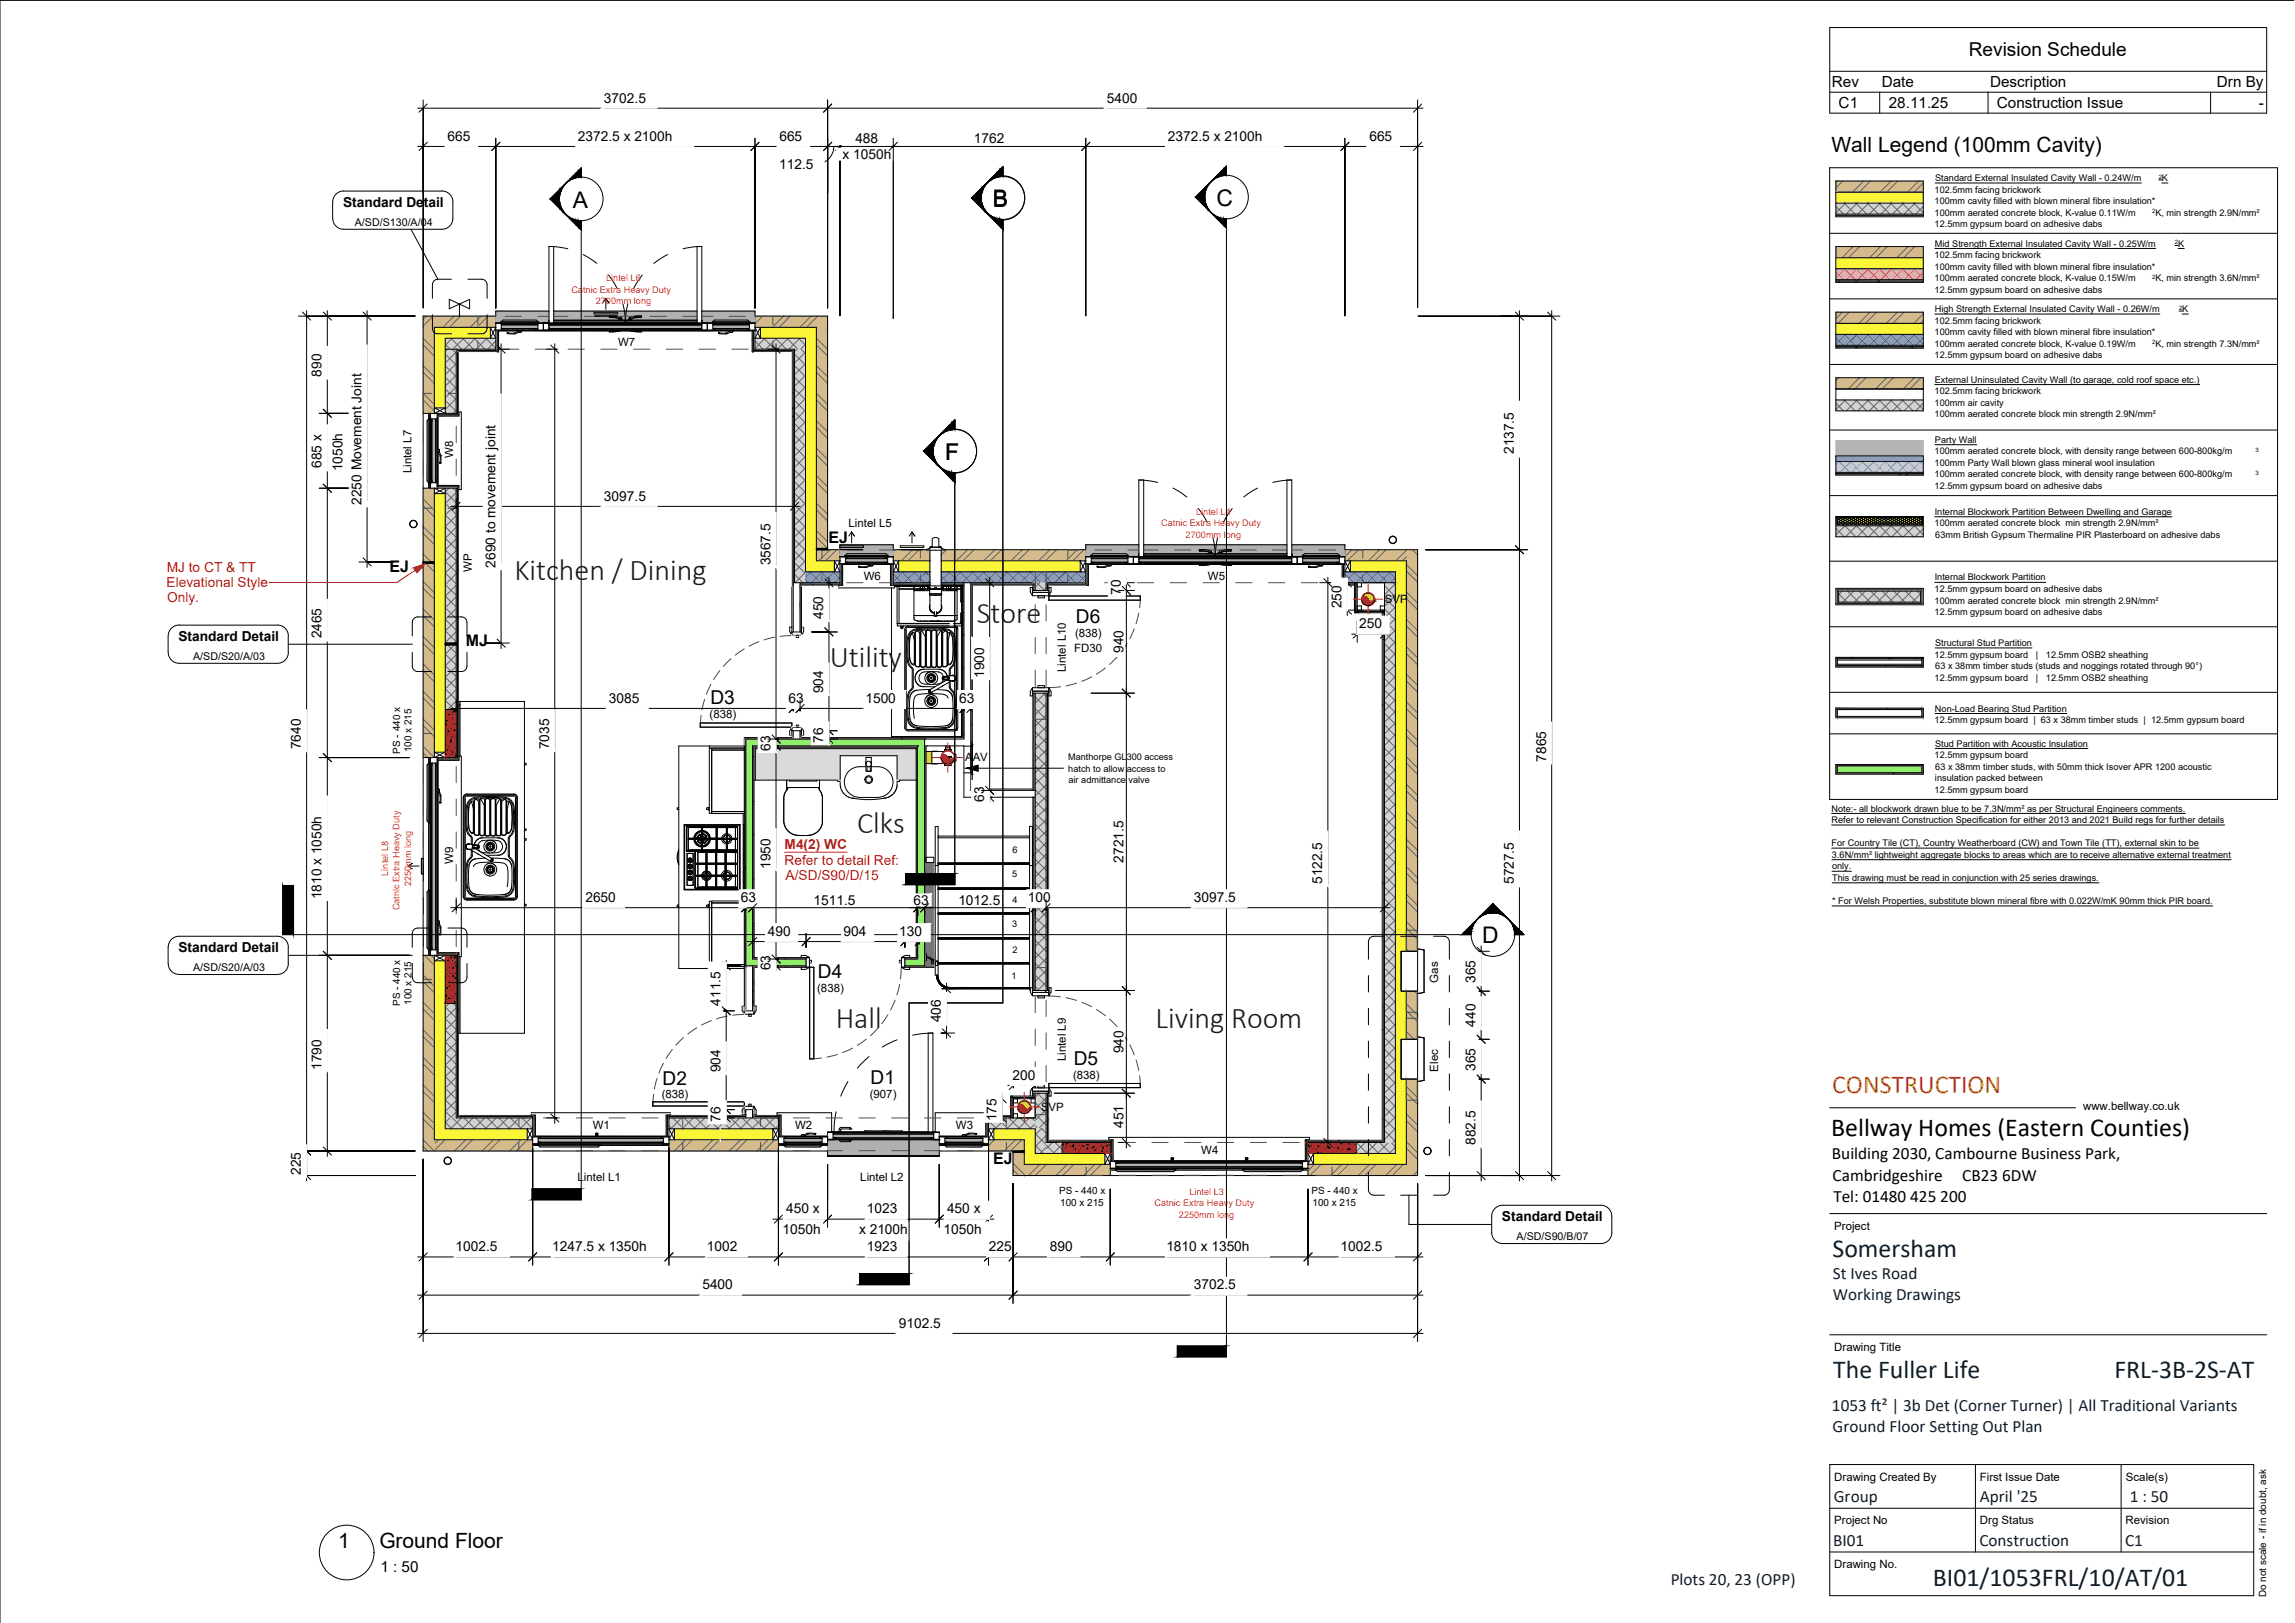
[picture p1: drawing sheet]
<svg xmlns="http://www.w3.org/2000/svg" width="420mm" height="297mm" viewBox="0 0 420 297" stroke-linecap="round" stroke-linejoin="round" font-family="sans-serif">
<defs><g id="words">
<g font-size="5.5" fill="#191919">
<text x="94.2" y="106.2">Kitchen / Dining</text>
<text x="178.9" y="113.9">Store</text>
<text x="151.9" y="122">Utility</text>
<text x="156.9" y="152.5">Clks</text>
<text x="153" y="188.1">Hall</text>
<text x="211.5" y="188.1">Living Room</text>
</g>
<text font-size="4.7" fill="#ec6608" x="335.4" y="200.1">CONSTRUCTION</text>
<text font-size="4.7" x="335.3" y="207.9">Bellway Homes (Eastern Counties)</text>
<g font-size="4.7" fill="#00263a">
<text x="335.5" y="230.1">Somersham</text>
<text x="335.6" y="252.3">The Fuller Life</text>
<text x="387.1" y="252.3">FRL-3B-2S-AT</text>
<text x="353.9" y="290.2">BI01/1053FRL/10/AT/01</text>
</g>
<g font-size="4.2">
<text x="104.9" y="38">A</text>
<text x="181.8" y="37.7">B</text>
<text x="222.7" y="37.7">C</text>
<text x="173.1" y="84.1">F</text>
<text x="271.4" y="172.6">D</text>
</g>
<g font-size="3.8">
<text x="335.3" y="27.9">Wall Legend (100mm Cavity)</text>
<text x="61.9" y="283.4">1</text>
<text x="69.4" y="283.4">Ground Floor</text>
</g>
<g font-size="3.5">
<text x="360.4" y="10.2">Revision Schedule</text>
<text x="197" y="114">D6</text>
<text x="130.1" y="128.9">D3</text>
<text x="149.8" y="179.1">D4</text>
<text x="196.6" y="194.9">D5</text>
<text x="121.3" y="198.5">D2</text>
<text x="159.4" y="198.4">D1</text>
</g>
<g font-size="3.2">
<text x="335.4" y="212.2">Building 2030, Cambourne Business Park,</text>
<text x="335.5" y="216.1">Cambridgeshire</text>
<text x="335.6" y="220">Tel: 01480 425 200</text>
<text x="359.2" y="216.1">CB23 6DW</text>
</g>
<g font-size="3.2" fill="#00263a">
<text x="335.6" y="234">St Ives Road</text>
<text x="335.6" y="237.9">Working Drawings</text>
<text x="335.4" y="258.2">1053 ft² | 3b Det (Corner Turner) | All Traditional Variants</text>
<text x="335.5" y="262.1">Ground Floor Setting Out Plan</text>
<text x="335.7" y="274.9">Group</text>
<text x="362.5" y="274.9">April '25</text>
<text x="389.9" y="274.9">1 : 50</text>
<text x="335.6" y="282.9">BI01</text>
<text x="362.4" y="282.9">Construction</text>
<text x="389" y="282.9">C1</text>
<text x="305.9" y="290.2">Plots 20, 23 (OPP)</text>
</g>
<g font-size="2.9">
<text x="151.7" y="99.3">EJ</text>
<text x="71.3" y="104.6">EJ</text>
<text x="85.3" y="118.3">MJ</text>
<text x="181.8" y="213">EJ</text>
</g>
<g font-size="2.8">
<text x="335.4" y="15.9">Rev</text>
<text x="344.5" y="15.9">Date</text>
<text x="364.3" y="15.9">Description</text>
<text x="405.9" y="15.9">Drn By</text>
<text x="336.6" y="19.7">C1</text>
<text x="345.8" y="19.7">28.11.25</text>
<text x="365.6" y="19.7">Construction Issue</text>
<text x="413.5" y="19.7">-</text>
<text x="69.6" y="287.6">1 : 50</text>
</g>
<g font-size="2.5">
<text x="110.6" y="18.8">3702.5</text>
<text x="202.6" y="18.8">5400</text>
<text x="81.9" y="25.8">665</text>
<text x="105.8" y="25.8">2372.5 x 2100h</text>
<text x="142.7" y="25.8">665</text>
<text x="154.2" y="29.1">x 1050h</text>
<text x="156.6" y="26.3">488</text>
<text x="178.3" y="26.3">1762</text>
<text x="213.8" y="25.8">2372.5 x 2100h</text>
<text x="250.7" y="25.8">665</text>
<text x="142.7" y="31">112.5</text>
<text x="62.8" y="37.9">Standard Detail</text>
<text x="58.9" y="68.9" transform="rotate(-90 58.9 68.9)">890</text>
<text x="277.1" y="83.1" transform="rotate(-90 277.1 83.1)">2137.5</text>
<text x="58.9" y="85.7" transform="rotate(-90 58.9 85.7)">685 x</text>
<text x="62.7" y="86.2" transform="rotate(-90 62.7 86.2)">1050h</text>
<text x="66.2" y="92.4" transform="rotate(-90 66.2 92.4)">2250 Movement Joint</text>
<text x="110.6" y="91.6">3097.5</text>
<text x="90.7" y="103.9" transform="rotate(-90 90.7 103.9)">2690 to movement joint</text>
<text x="141" y="103.5" transform="rotate(-90 141 103.5)">3567.5</text>
<text x="150.7" y="113.3" transform="rotate(-90 150.7 113.3)">450</text>
<text x="205.2" y="108.9" transform="rotate(-90 205.2 108.9)">70</text>
<text x="245.6" y="111.3" transform="rotate(-90 245.6 111.3)">250</text>
<text x="32.7" y="117.3">Standard Detail</text>
<text x="58.9" y="116.8" transform="rotate(-90 58.9 116.8)">2465</text>
<text x="205.7" y="119.5" transform="rotate(-90 205.7 119.5)">940</text>
<text x="248.8" y="115">250</text>
<text x="180.1" y="124.1" transform="rotate(-90 180.1 124.1)">1900</text>
<text x="111.5" y="128.6">3085</text>
<text x="144.4" y="128.6">63</text>
<text x="150.7" y="126.9" transform="rotate(-90 150.7 126.9)">904</text>
<text x="158.4" y="128.6">1500</text>
<text x="175.6" y="128.6">63</text>
<text x="55.1" y="137.1" transform="rotate(-90 55.1 137.1)">7640</text>
<text x="100.5" y="137.1" transform="rotate(-90 100.5 137.1)">7035</text>
<text x="141" y="137.4" transform="rotate(-90 141 137.4)">63</text>
<text x="150.7" y="136" transform="rotate(-90 150.7 136)">76</text>
<text x="283" y="139.4" transform="rotate(-90 283 139.4)">7865</text>
<text x="180.1" y="146.8" transform="rotate(-90 180.1 146.8)">63</text>
<text x="141" y="159.1" transform="rotate(-90 141 159.1)">1950</text>
<text x="205.7" y="157.9" transform="rotate(-90 205.7 157.9)">2721.5</text>
<text x="242.1" y="161.8" transform="rotate(-90 242.1 161.8)">5122.5</text>
<text x="277.1" y="161.8" transform="rotate(-90 277.1 161.8)">5727.5</text>
<text x="58.9" y="164.6" transform="rotate(-90 58.9 164.6)">1810 x 1050h</text>
<text x="107.2" y="165.1">2650</text>
<text x="135.7" y="165.1">63</text>
<text x="148.9" y="165.6">1511.5</text>
<text x="167.2" y="165.6">63</text>
<text x="175.5" y="165.6">1012.5</text>
<text x="188.2" y="165.1">100</text>
<text x="218.6" y="165.1">3097.5</text>
<text x="140.6" y="171.3">490</text>
<text x="154.4" y="171.3">904</text>
<text x="164.6" y="171.3">130</text>
<text x="32.7" y="174.3">Standard Detail</text>
<text x="141" y="177.6" transform="rotate(-90 141 177.6)">63</text>
<text x="270.2" y="179.9" transform="rotate(-90 270.2 179.9)">365</text>
<text x="131.9" y="184" transform="rotate(-90 131.9 184)">411.5</text>
<text x="172.3" y="187.1" transform="rotate(-90 172.3 187.1)">406</text>
<text x="270.2" y="187.9" transform="rotate(-90 270.2 187.9)">440</text>
<text x="58.9" y="195.8" transform="rotate(-90 58.9 195.8)">1790</text>
<text x="131.9" y="196.2" transform="rotate(-90 131.9 196.2)">904</text>
<text x="185.4" y="197.6">200</text>
<text x="205.7" y="192.8" transform="rotate(-90 205.7 192.8)">940</text>
<text x="270.2" y="196" transform="rotate(-90 270.2 196)">365</text>
<text x="131.9" y="205.3" transform="rotate(-90 131.9 205.3)">76</text>
<text x="182.4" y="205.2" transform="rotate(-90 182.4 205.2)">175</text>
<text x="205.7" y="206.5" transform="rotate(-90 205.7 206.5)">451</text>
<text x="270.2" y="209.6" transform="rotate(-90 270.2 209.6)">882.5</text>
<text x="55.1" y="215.1" transform="rotate(-90 55.1 215.1)">225</text>
<text x="143.3" y="225.9">1050h</text>
<text x="143.9" y="222.1">450 x</text>
<text x="157.3" y="225.9">x 2100h</text>
<text x="158.7" y="222.1">1023</text>
<text x="172.7" y="225.9">1050h</text>
<text x="173.4" y="222.1">450 x</text>
<text x="275" y="223.5">Standard Detail</text>
<text x="83.4" y="229">1002.5</text>
<text x="101.1" y="229">1247.5 x 1350h</text>
<text x="129.4" y="229">1002</text>
<text x="158.7" y="229">1923</text>
<text x="181.1" y="229">225</text>
<text x="192.2" y="229">890</text>
<text x="213.5" y="229">1810 x 1350h</text>
<text x="245.4" y="229">1002.5</text>
<text x="128.6" y="236">5400</text>
<text x="218.6" y="236">3702.5</text>
<text x="164.6" y="243">9102.5</text>
</g>
<g font-size="2.5" fill="#f91206">
<text x="30.5" y="107.5">Elevational Style</text>
<text x="30.5" y="104.7">MJ to CT &amp; TT</text>
<text x="30.6" y="110.2">Only.</text>
<text x="143.6" y="155.5">M4(2) WC</text>
<text x="143.6" y="158.3">Refer to detail Ref:</text>
<text x="143.8" y="161.1">A/SD/S90/D/15</text>
</g>
<g font-size="2.1">
<text x="113.1" y="63.3">W7</text>
<text x="83" y="83.9" transform="rotate(-90 83 83.9)">W8</text>
<text x="75.4" y="86.6" transform="rotate(-90 75.4 86.6)">Lintel L7</text>
<text x="155.4" y="96.5">Lintel L5</text>
<text x="86.4" y="104.6" transform="rotate(-90 86.4 104.6)">WP</text>
<text x="158.1" y="106.1">W6</text>
<text x="221.1" y="106.1">W5</text>
<text x="253.5" y="110.4">SVP</text>
<text x="196.7" y="119.3">FD30</text>
<text x="196.8" y="116.6">(838)</text>
<text x="195.1" y="123" transform="rotate(-90 195.1 123)">Lintel L10</text>
<text x="129.9" y="131.5">(838)</text>
<text x="176.7" y="139.4">AAV</text>
<text x="83" y="158.1" transform="rotate(-90 83 158.1)">W9</text>
<text x="263.3" y="179.9" transform="rotate(-90 263.3 179.9)">Gas</text>
<text x="149.6" y="181.6">(838)</text>
<text x="195.1" y="194.2" transform="rotate(-90 195.1 194.2)">Lintel L9</text>
<text x="196.4" y="197.4">(838)</text>
<text x="263.3" y="196.1" transform="rotate(-90 263.3 196.1)">Elec</text>
<text x="121.1" y="201">(838)</text>
<text x="159.2" y="200.9">(907)</text>
<text x="190.6" y="203.3">SVP</text>
<text x="381.4" y="203.1">www.bellway.co.uk</text>
<text x="108.5" y="206.6">W1</text>
<text x="145.6" y="206.6">W2</text>
<text x="175" y="206.6">W3</text>
<text x="219.9" y="211.1">W4</text>
<text x="105.7" y="216.2">Lintel L1</text>
<text x="157.5" y="216.2">Lintel L2</text>
<text x="335.8" y="225">Project</text>
<text x="335.8" y="247.2">Drawing Title</text>
<text x="335.8" y="271">Drawing Created By</text>
<text x="362.5" y="271">First Issue Date</text>
<text x="389.2" y="271">Scale(s)</text>
<text x="335.8" y="279">Project No</text>
<text x="362.5" y="279">Drg Status</text>
<text x="389.1" y="279">Revision</text>
<text x="335.8" y="287">Drawing No.</text>
</g>
<g font-size="2">
<text x="65" y="41.4">A/SD/S130/A/04</text>
<text x="35.4" y="120.8">A/SD/S20/A/03</text>
<text x="35.4" y="177.8">A/SD/S20/A/03</text>
<text x="277.7" y="227">A/SD/S90/B/07</text>
</g>
<g font-size="1.8">
<text x="73.2" y="137.9" transform="rotate(-90 73.2 137.9)">PS - 440 x</text>
<text x="75.4" y="137.7" transform="rotate(-90 75.4 137.7)">100 x 215</text>
<text x="73.2" y="184.1" transform="rotate(-90 73.2 184.1)">PS - 440 x</text>
<text x="75.4" y="183.9" transform="rotate(-90 75.4 183.9)">100 x 215</text>
<text x="193.9" y="218.6">PS - 440 x</text>
<text x="194.1" y="220.7">100 x 215</text>
<text x="240.1" y="218.6">PS - 440 x</text>
<text x="240.3" y="220.7">100 x 215</text>
<text x="414.9" y="292.3" transform="rotate(-90 414.9 292.3)">Do not scale - if in doubt, ask</text>
</g>
<g font-size="1.7">
<text x="354.2" y="35.2">102.5mm facing brickwork</text>
<text x="354.3" y="33.1">Standard External Insulated Cavity Wall - 0.24W/m</text>
<text x="395.8" y="33.1">K</text>
<text x="354.2" y="37.4">100mm cavity filled with blown mineral fibre insulation*</text>
<text x="354.2" y="39.5">100mm aerated concrete block, K-value 0.11W/m</text>
<text x="354.2" y="41.6">12.5mm gypsum board on adhesive dabs</text>
<text x="394.6" y="39.5">K, min strength 2.9N/mm²</text>
<text x="354.2" y="47.3">102.5mm facing brickwork</text>
<text x="354.2" y="45.1">Mid Strength External Insulated Cavity Wall - 0.25W/m</text>
<text x="398.8" y="45.1">K</text>
<text x="354.2" y="49.4">100mm cavity filled with blown mineral fibre insulation*</text>
<text x="354.2" y="51.5">100mm aerated concrete block, K-value 0.15W/m</text>
<text x="354.2" y="53.6">12.5mm gypsum board on adhesive dabs</text>
<text x="394.6" y="51.5">K, min strength 3.6N/mm²</text>
<text x="354.2" y="59.3">102.5mm facing brickwork</text>
<text x="354.2" y="57.1">High Strength External Insulated Cavity Wall - 0.26W/m</text>
<text x="399.5" y="57.1">K</text>
<text x="354.2" y="61.4">100mm cavity filled with blown mineral fibre insulation*</text>
<text x="354.2" y="63.5">100mm aerated concrete block, K-value 0.19W/m</text>
<text x="354.2" y="65.6">12.5mm gypsum board on adhesive dabs</text>
<text x="394.6" y="63.5">K, min strength 7.3N/mm²</text>
<text x="354.2" y="70">External Uninsulated Cavity Wall (to garage, cold roof space etc.)</text>
<text x="354.2" y="72.1">102.5mm facing brickwork</text>
<text x="354.2" y="74.3">100mm air cavity</text>
<text x="354.2" y="76.4">100mm aerated concrete block min strength 2.9N/mm²</text>
<text x="354.2" y="83.1">100mm aerated concrete block, with density range between 600-800kg/m</text>
<text x="354.2" y="81">Party Wall</text>
<text x="354.2" y="85.3">100mm Party Wall blown glass mineral wool insulation</text>
<text x="354.2" y="87.4">100mm aerated concrete block, with density range between 600-800kg/m</text>
<text x="354.2" y="89.5">12.5mm gypsum board on adhesive dabs</text>
<text x="354.2" y="94.2">Internal Blockwork Partition Between Dwelling and Garage</text>
<text x="354.2" y="96.3">100mm aerated concrete block min strength 2.9N/mm²</text>
<text x="354.3" y="98.5">63mm British Gypsum Thermaline PIR Plasterboard on adhesive dabs</text>
<text x="354.2" y="106.2">Internal Blockwork Partition</text>
<text x="354.2" y="108.3">12.5mm gypsum board on adhesive dabs</text>
<text x="354.2" y="110.5">100mm aerated concrete block min strength 2.9N/mm²</text>
<text x="354.2" y="112.6">12.5mm gypsum board on adhesive dabs</text>
<text x="354.3" y="118.2">Structural Stud Partition</text>
<text x="354.2" y="120.3">12.5mm gypsum board</text>
<text x="354.2" y="124.6">12.5mm gypsum board</text>
<text x="354.3" y="122.5">63 x 38mm timber studs (studs and noggings rotated through 90°)</text>
<text x="372.7" y="120.3">|</text>
<text x="372.7" y="124.6">|</text>
<text x="374.6" y="120.3">12.5mm OSB2 sheathing</text>
<text x="374.6" y="124.6">12.5mm OSB2 sheathing</text>
<text x="354.2" y="130.2">Non-Load Bearing Stud Partition</text>
<text x="354.2" y="132.3">12.5mm gypsum board | 63 x 38mm timber studs | 12.5mm gypsum board</text>
<text x="354.3" y="136.6">Stud Partition with Acoustic Insulation</text>
<text x="195.6" y="139.1">Manthorpe GL300 access</text>
<text x="195.6" y="141.3">hatch to allow access to</text>
<text x="195.6" y="143.4">air admittance valve</text>
<text x="354.2" y="138.8">12.5mm gypsum board</text>
<text x="354.2" y="143">insulation packed between</text>
<text x="354.3" y="140.9">63 x 38mm timber studs, with 50mm thick Isover APR 1200 acoustic</text>
<text x="335.3" y="148.5">Note:- all blockwork drawn blue to be 7.3N/mm² as per Structural Engineers comments.</text>
<text x="354.2" y="145.1">12.5mm gypsum board</text>
<text x="335.3" y="150.7">Refer to relevant Construction Specification for either 2013 and 2021 Build regs for further details</text>
<text x="335.3" y="154.9">For Country Tile (CT), Country Weatherboard (CW) and Town Tile (TT), external skin to be</text>
<text x="185.3" y="160.5">5</text>
<text x="185.3" y="156">6</text>
<text x="335.4" y="157">3.6N/mm² lightweight aggregate blocks to areas which are to receive alternative external treatment</text>
<text x="335.4" y="159.1">only.</text>
<text x="335.4" y="161.2">This drawing must be read in conjunction with 25 series drawings.</text>
<text x="185.4" y="165.3">4</text>
<text x="335.4" y="165.5">* For Welsh Properties, substitute blown mineral fibre with 0.022W/mK 90mm thick PIR board.</text>
<text x="185.3" y="169.7">3</text>
<text x="185.2" y="179.1">1</text>
<text x="185.3" y="174.4">2</text>
</g>
<g font-size="1.7" fill="#fa3232">
<text x="104.6" y="53.5">Catnic Extra Heavy Duty</text>
<text x="111" y="51.4">Lintel L6</text>
<text x="109.1" y="55.7">2700mm long</text>
<text x="219" y="94.2">Lintel L4</text>
<text x="212.6" y="96.3">Catnic Extra Heavy Duty</text>
<text x="217.1" y="98.4">2700mm long</text>
<text x="71" y="160.3" transform="rotate(-90 71 160.3)">Lintel L8</text>
<text x="73.2" y="166.6" transform="rotate(-90 73.2 166.6)">Catnic Extra Heavy Duty</text>
<text x="75.3" y="162.2" transform="rotate(-90 75.3 162.2)">2250mm long</text>
<text x="211.4" y="220.8">Catnic Extra Heavy Duty</text>
<text x="217.7" y="218.7">Lintel L3</text>
<text x="215.8" y="222.9">2250mm long</text>
</g>
<g font-size="1.1">
<text x="395.2" y="32.7">2</text>
<text x="394" y="39">2</text>
<text x="398.2" y="44.7">2</text>
<text x="394" y="51">2</text>
<text x="398.9" y="56.7">2</text>
<text x="394" y="63">2</text>
<text x="412.9" y="82.7">3</text>
<text x="412.9" y="86.9">3</text>
</g>
</g></defs>
<g fill="#969696" stroke="#969696" stroke-width=".18">
<path d="M165.7 176.8l3.6 .2v-.2zM165.7 176.8l3.6 .2h-3.6z"/>
<path d="M138 176.8l9.6 .2v-.2zM138 176.8l9.6 .2h-9.6z"/>
<path d="M239.2 208.6l14 .1v-.1zM239.2 208.6l14 .1h-14z"/>
<path d="M239.2 208.7l14 .2v-.2zM239.2 208.7l14 .2h-14z"/>
<path d="M192 208.6l11.5 .3v-.3zM192 208.6l11.5 .3h-11.5z"/>
<path d="M180.7 204.1l4.3 .3v-.3zM180.7 204.1l4.3 .3h-4.3z"/>
<path d="M137.8 204.1l4.9 .3v-.3zM137.8 204.1l4.9 .3h-4.9z"/>
<path d="M122.2 204.1l14.3 .3v-.3zM122.2 204.1l14.3 .3h-14.3z"/>
<path d="M83.8 204.1l14 .3v-.3zM83.8 204.1l14 .3h-14z"/>
<path d="M83.8 64.4l.2 11.5v-11.5zM83.8 64.4l.2 11.5h-.2z"/>
<path d="M83.8 89.1l.2 49.8v-49.8zM83.8 89.1l.2 49.8h-.2z"/>
<path d="M83.8 174.6l.2 29.5v-29.5zM83.8 174.6l.2 29.5h-.2z"/>
<path d="M138 64.2l7.2 .2v-.2zM138 64.2l7.2 .2h-7.2z"/>
<path d="M83.8 64.2l7.2 .2v-.2zM83.8 64.2l7.2 .2h-7.2z"/>
<path d="M145 64.4l.2 42.5v-42.5zM145 64.4l.2 42.5h-.2z"/>
<path d="M145 106.9l.2 .3v-.3zM145 106.9l.2 .3h-.2z"/>
<path d="M163.3 106.9l7 .2v-.2zM163.3 106.9l7 .2h-7z"/>
<path d="M172.3 106.9l4.2 .2v-.2zM172.3 106.9l4.2 .2h-4.2z"/>
<path d="M172.3 107.1h4.2zM172.3 107.1h4.2z"/>
<path d="M163.3 107.1h7zM163.3 107.1h6.5z"/>
<path d="M163.3 107.1h6.5zM163.3 107.1l6.3 .1z"/>
<path d="M246 106.9l2 .3v-.3zM246 106.9l2 .3h-2z"/>
<path d="M191.8 106.9l7.2 .3v-.3zM191.8 106.9l7.2 .3h-7.2z"/>
<path d="M177.7 106.9l11.6 .3v-.3zM177.7 106.9l11.6 .3h-11.6z"/>
<path d="M172.8 107.1l3.7 .1zM172.8 107.1l3.7 .1z"/>
<path d="M163.3 107.2h5.2zM163.3 107.2h6.3z"/>
<path d="M146.5 106.9l7.5 .3v-.3zM146.5 106.9l7.5 .3h-7.5z"/>
<path d="M253 112.1l.2 94.4v-94.4zM253 112.1l.2 94.4h-.2z"/>
<path d="M253 206.5l.2 2.1v-2.1zM253 206.5l.2 2.1h-.2z"/>
<path d="M191.8 107.2l.2 .3v-.3zM191.8 107.2l.2 .3h-.2z"/>
<path d="M191.8 107.5l.2 .6v-.6zM191.8 107.5l.2 .6h-.2z"/>
<path d="M191.8 126.9l.2 54.4v-54.4zM191.8 126.9l.2 54.4h-.2z"/>
<path d="M191.8 200.1l.2 .5v-.5zM191.8 200.1l.2 .5h-.2z"/>
<path d="M191.8 200.6l.2 8.3v-8.3zM191.8 200.6l.2 8.3h-.2z"/>
<path d="M189 107.2l.3 .9v-.9zM189 107.2l.3 .9h-.3z"/>
<path d="M189 126.9l.3 17.8v-17.8zM189 126.9l.3 17.8h-.3z"/>
<path d="M189 145.9l.3 35.4v-35.4zM189 145.9l.3 35.4h-.3z"/>
<path d="M189 200.1l.3 .5v-.5zM189 200.1l.3 .5h-.3z"/>
<path d="M146.5 107.2l.2 3.1v-3.1zM146.5 107.2l.2 3.1h-.2z"/>
<path d="M146.5 110.3l.2 5.4v-5.4zM146.5 110.3l.2 5.4h-.2z"/>
<path d="M146.5 133.7l.2 1.3v-1.3zM146.5 133.7l.2 1.3h-.2z"/>
<path d="M146.5 135l23 .3v-.3zM146.5 135l23 .3h-23z"/>
<path d="M136.3 135l8.9 .3v-.3zM136.3 135l8.9 .3h-8.9z"/>
<path d="M136.3 135.3l.2 41.6v-41.6zM136.3 135.3l.2 41.6h-.2z"/>
<path d="M136.3 176.9l.2 .1v-.1zM136.3 176.9l.2 .1h-.2z"/>
<path d="M137.8 136.8l.2 38.7v-38.7zM137.8 136.8l.2 38.7h-.2z"/>
<path d="M167.7 136.8l.3 38.7v-38.7zM167.7 136.8l.3 38.7h-.3z"/>
<path d="M169.3 136.5l.2 40.5v-40.5zM169.3 136.5l.2 40.5h-.2z"/>
<path d="M165.7 175.3l2.3 .2v-.2zM165.7 175.3l2.3 .2h-2.3z"/>
<path d="M138 175.3l9.6 .2v-.2zM138 175.3l9.6 .2h-9.6z"/>
<path d="M97.8 204.1v3.9h.2zM97.8 204.1h.2v3.9z"/>
<path d="M122 204.1v3.9h.2zM122 204.1h.2v3.9z"/>
<path d="M80.1 138.9v.3l.9-.3zM80.1 139.2l.9-.3v.3z"/>
<path d="M81 138.9v.3l3-.3zM81 139.2l3-.3v.3z"/>
<path d="M80.1 174.4v.2l.9-.2zM80.1 174.6l.9-.2v.2z"/>
<path d="M81 174.4v.2l3-.2zM81 174.6l3-.2v.2z"/>
<path d="M137.7 60.5l.3 1.6v-1.6zM137.7 60.5l.3 1.6h-.3z"/>
<path d="M137.7 62.1l.3 2.3v-2.3zM137.7 62.1l.3 2.3h-.3z"/>
<path d="M91 60.5l.3 3.9v-3.9zM91 60.5l.3 3.9h-.3z"/>
<path d="M245.7 103.3l.3 1.6v-1.6zM245.7 103.3l.3 1.6h-.3z"/>
<path d="M245.7 104.9l.3 2.3v-2.3zM245.7 104.9l.3 2.3h-.3z"/>
<path d="M199 103.3l.3 3.9v-3.9zM199 103.3l.3 3.9h-.3z"/>
<path d="M81 89.1h3v-.3zM81 88.8h3l-3 .3z"/>
<path d="M80.1 89.1h.9v-.3zM80.1 88.8h.9l-.9 .3z"/>
<path d="M80.1 76.1h3.9v-.2zM80.1 75.9h3.9l-3.9 .2z"/>
<path d="M142.7 204.1v3.9h.3zM142.7 204.1h.3v3.9z"/>
<path d="M180.5 204.1v3.9h.2zM180.5 204.1h.2v3.9z"/>
<path d="M203.5 208.6v3.9h.3zM203.5 208.6h.3v3.9z"/>
<path d="M239 208.6v3.9h.2zM239 208.6h.2v3.9z"/>
<path d="M176.2 107.2l.3 28.1v-28.1zM176.2 107.2l.3 28.1h-.3z"/>
<path d="M177.7 107.2l.3 29.3v-29.3zM177.7 107.2l.3 29.3h-.3z"/>
<path d="M163 103.3l.3 3.9v-3.9zM163 103.3l.3 3.9h-.3z"/>
<path d="M154 103.3l.3 3.9v-3.9zM154 103.3l.3 3.9h-.3z"/>
<path d="M136.3 177l.2 7.9v-7.9zM136.3 177l.2 7.9h-.2z"/>
<path d="M136.3 184.9l.2 .1zM136.3 184.9l.2 .1z"/>
<path d="M136.3 203.1l.2 .9v-.9zM136.3 203.1l.2 .9h-.2z"/>
<path d="M136.3 204l.2 .1v-.1zM136.3 204l.2 .1h-.2z"/>
<path d="M137.8 177l.2 3.3v-3.3zM137.8 177l.2 3.3h-.2z"/>
<path d="M137.8 180.3l.2 4.7v-4.7zM137.8 180.3l.2 4.7h-.2z"/>
<path d="M137.8 203.1l.2 1v-1zM137.8 203.1l.2 1h-.2z"/>
<path d="M336.1 86.7l16 .2v-.2zM336.1 86.7l16 .2h-16z"/>
<path d="M336.1 121.8l16 .3v-.3zM336.1 121.8l16 .3h-16z"/>
<path d="M336.1 120.3l16 .3v-.3zM336.1 120.3l16 .3h-16z"/>
<path d="M351.9 120.6l.2 1.2v-1.2zM351.9 120.6l.2 1.2h-.2z"/>
<path d="M336.1 120.6l.3 1.2v-1.2zM336.1 120.6l.3 1.2h-.3z"/>
<path d="M336.1 129.6l16 .3v-.3zM336.1 129.6l16 .3h-16z"/>
<path d="M351.9 129.9l.2 1.2v-1.2zM351.9 129.9l.2 1.2h-.2z"/>
<path d="M336.1 129.9l.3 1.2v-1.2zM336.1 129.9l.3 1.2h-.3z"/>
<path d="M336.1 141.4l16 .3v-.3zM336.1 141.4l16 .3h-16z"/>
<path d="M336.1 139.9l16 .3v-.3zM336.1 139.9l16 .3h-16z"/>
<path d="M351.9 140.2l.2 1.2v-1.2zM351.9 140.2l.2 1.2h-.2z"/>
<path d="M336.1 140.2l.3 1.2v-1.2zM336.1 140.2l.3 1.2h-.3z"/>
<path d="M336.1 63.4l16 .3v-.3zM336.1 63.4l16 .3h-16z"/>
<path d="M336.1 94.5l16 .2v-.2zM336.1 94.5l16 .2h-16z"/>
<path d="M351.9 94.7l.2 1.6v-1.6zM351.9 94.7l.2 1.6h-.2z"/>
<path d="M336.1 94.7l.2 1.6v-1.6zM336.1 94.7l.2 1.6h-.2z"/>
<path d="M336.1 51.4l16 .3v-.3zM336.1 51.4l16 .3h-16z"/>
</g>
<g fill="none" stroke="#000" stroke-width=".18">
<path d="M76.5 19.8h75l-.7 .7 1.5-1.5-.8 .8M77.5 18.3v17v-15.5M78.2 19l-1.5 1.5M151.5 18.3v38.1v-36.6M151.5 19.8h109M259.5 18.3v37.9v-36.4M260.3 19l-1.5 1.5M335 5h80v15.7h-80zM335 16.9h80M335 13h80M344.1 16.9v3.8M364 16.9v3.8"/>
<path d="M404.7 16.9v3.8M420 .1h-420v296.9M60.9 37v3a2 2 0 0 0 2 2M62.9 35h18a2 2 0 0 1 2 2M62.9 35a2 2 0 0 0-2 2M76.5 26.8h14.3l-.8 .7 1.5-1.5-.7 .8M77.5 25.3v31.1v-29.6M78.2 26l-1.5 1.5M82.9 37v3a2 2 0 0 1-2 2h-18M90.8 25.3v31.1v-29.6M90.8 26.8h47.4l-.7 .7 1.5-1.5-.8 .8M102.4 36.4h-1.7l5.7 5.7"/>
<path d="M103.6 33.6a4 4 0 0 0-.9 4.3 4 4 0 0 0 3.7 2.5M106.4 32.4v-1.7l-5.7 5.7 5.7 5.7v-1.7M106.4 30.8l-2.8 2.8M106.4 32.4a4 4 0 0 1 4 4 4 4 0 0 1-4 4M106.4 32.4a4 4 0 0 0-4 4 4 4 0 0 0 4 4M106.4 32.4l-1.5 .3-1.3 .9M138.2 25.3v31.1v-29.6M138.2 26.8h13.3l-.7 .7 1.5-1.5-.8 .8M151.5 25.3v10v-8.5M151.5 26.8h48.3M152.7 26.8a3.4 3.4 0 0 1-3.5 3.3M153 27.5l1.5-1.5z"/>
<path d="M153.8 26.8v31v-32.5v32.5M163.5 25.3v33M164.3 26l-1.5 1.5M177.9 36.2h1.7M177.9 36.2l5.7 5.6M177.9 36.3h1.7M177.9 36.3l5.7 5.6M180.8 33.5l-2.9 2.8M183.6 32.3v-1.8l-5.7 5.7 5.7 5.7M183.6 30.6l-5.7 5.7 5.7 5.7v-1.8M183.6 30.5l-5.7 5.7M183.6 32.2a4 4 0 0 1 4 4 4 4 0 0 1-4 4"/>
<path d="M183.6 32.2a4 4 0 0 0-4 4 4 4 0 0 0 4 4M183.6 32.3a4 4 0 0 1 4 4 4 4 0 0 1-4 4M183.6 32.3a4 4 0 0 0-4 4 4 4 0 0 0 4 4M198 27.5l1.5-1.5zM218.9 36.1h1.6M218.9 36.1l5.6 5.6M224.5 32.1v-1.7l-5.7 5.7 5.7 5.7v-1.7M224.5 30.4l-5.6 5.7M224.5 32.1a4 4 0 0 1 4 4 4 4 0 0 1-4 4M224.5 32.1a4 4 0 0 0-3.9 4 4 4 0 0 0 3.9 4M246.2 26.8l.8-.8-1.5 1.5 .7-.7h-47.4v31v-32.5v32.5M246.2 25.3v32.5v-31"/>
<path d="M246.2 26.8h14.3M259.5 25.3v30.9v-29.4M260.3 26l-1.5 1.5M335 30.7h82v115.6h-82zM336.1 35.2h16M336.1 33.1h16v6.6h-16zM336.1 39.4h16M336.1 37.2h16M336.1 39.2h16M354.3 33.5h37.7M395.2 32.9h.6M395.8 33.5h1.1"/>
<path d="M54.6 57.9h21.4h-19.9M55.4 57.1l1.5 1.5M56.1 56.9v153.8l-.7-.8 1.5 1.5-.8-.7M58.4 57.9h17.6h-16.1M59.2 57.1l1.5 1.5M59.9 56.9v18.8M65.7 57.9h10.3h-8.8M66.5 57.1l1.5 1.5M67.2 56.9v47M75.2 42l5 9.1M79.2 57.6v2.5a.98 .98 0 0 0 1 1h2.5M79.5 59.9h11.3l-1 2v-2l1 2h-9.3v13.8l-2-1h2l-2 1z"/>
<path d="M80.2 51.1a1 1 0 0 0-1 1v2.5M80.2 51.1h2.5M82.3 54.8l3.7 1.7v-1.7l-3.7 1.7zM84.1 55.7v2.2M85.7 51.1h2.5a1 1 0 0 1 1 1v2.5M89.2 57.6v2.5a1.01 1.01 0 0 1-1 1h-2.5M90.8 57.9h-13.3v152.8h74M90.8 59.1h47.4M90.8 59.2h47.4M91.7 58.9h6.9M91.7 58.9l.4-.3h6l.4 .3M91.7 58.9h6.8"/>
<path d="M91.8 59.5h6.7M91.9 59.1v.3M92.3 59v.1M97.9 59v.1M98.4 59.1v.3M98.5 58.9h.1M99.5 59.1v1.4M100.4 58.7l.1 .2M100.4 58.7h.1M100.5 45.1l2.1 .2 1.3 .2M100.5 56.9h-9.7v7.3M100.5 45.1h.9v14"/>
<path d="M100.5 45.1v14M100.5 59.5h28M100.5 58.6l-.1 .1M100.6 59.1v.3M101.4 58.7h13M101.4 58.6h12.9l.1 .1M101.4 56.9h26.2M106.4 42.4v177.2h-9v-2h9M106.7 46.6l2.6 1.6M108.8 57.2h4.3v.3h-4.3zM108.9 57.8l4 .1zM110.9 54.6l-.5 .8"/>
<path d="M110.9 54.6l.5 .8M110.9 54.6v2M111.4 50.3l1.6 2.5M111.6 57.9v.2M111.6 58.1l1.7 .2 .2 .1M111.6 58.1h1.1l.6 .1 .2 .2M111.7 57.9h1.1l.9 .2M112.6 57.9l1.1 .2M113.3 58.6v-.2h.6v.2M113.4 58.4h.1M113.5 58.4h.1M113.6 58.4h.1"/>
<path d="M113.6 58.4h-.1M113.7 58.4h.1M113.7 58.1l.2 .3M114 58.9v.2M114 55.7l.3 1.3 .2 2.1 .1-2.1 .3-1.3M114.4 58.7v.2h-13M114.6 58.7v.2h13M114.6 58.7h13M115 58.9v.2M115 58.6v-.2h.7v.2M115.3 58.1l-.2 .3M115.3 58.4h-.2"/>
<path d="M115.4 58.4h-.1M115.4 58.4h.1M115.5 58.4h.1M117.4 58.1l-1.3 .1-.6 .2M117.4 58.1h-1.1l-.6 .1-.2 .2M117.4 57.8h-1l-1.1 .3M117.4 57.8v.3M117.4 57.8l-2.1 .3M117.6 50.3l-1.6 2.5M122.2 46.6l-2.5 1.6M127.6 58.6h-12.9l-.1 .1M128.4 59.1v.3"/>
<path d="M128.5 45.1l-2.1 .2-1.4 .3M128.5 56.9h9.7v7.3M128.5 45.1h-.9v14M128.5 45.1v14M128.5 58.7h.1M128.5 58.6v.1M128.5 58.7v.2M129.5 59.1v1.4M130.4 58.9l.4-.3h6.1l.4 .3M130.4 58.9h6.9M130.5 59.5h6.7M130.6 59.1v.3"/>
<path d="M131.1 59v.1M136.7 59v.1M137.1 59.1v.3M138.2 59.9h11.3v42.7h4.3l-1 2.1v-2.1l1 2.1h-6.3v-42.8h-9.3l1-2v2zM138.2 57.9h13.3v42.7M183.6 42.2v141.4h-17.2M224.5 42.1v206.2h-9v-2h9M277.4 57.1l1.5 1.5M278.2 56.9v43.7l-.8-.7 1.5 1.5-.7-.8M278.2 57.9h-18.6h20.1M283.3 57.1l1.5 1.5M284.1 57.9h-9.4h10.9"/>
<path d="M284.1 56.9v159.2M335 42.7h82M335 54.7h82M336.1 45.1h16v6.6h-16zM336.1 59.2h16M336.1 57.1h16v6.6h-16zM336.1 47.2h16M336.1 51.4h16M336.1 49.2h16M336.1 51.2h16M336.7 51.4l-.1 .3M339.7 51.4h.3"/>
<path d="M343.8 51.4h.3M343.9 51.4l.1 .3M354.2 57.5h41.2M354.2 45.5h40.5M398.2 44.9h.6M398.8 45.5h1.1M398.9 56.9h.6M399.5 57.5h1.1M58.4 75.7h5.8h-4.3M59.9 75.7l-.7-.8 1.5 1.5-.8-.7v13.7M77.5 75.7h6.3M78.5 75.7v1"/>
<path d="M78.5 76.6v11.8M78.5 76.6l-.3 .4v11l.3 .4M78.6 77.2h.1M78.7 75.7v13.7M78.7 76.8l.3 .4M78.8 75.7v13.7M79 77.2v10.6M79 77.2h.1M79.1 76.9l-.1-.2h.8v.5M79.1 76.7v11.6M79.7 76.7v11.6M79.8 77.2v10.6"/>
<path d="M80 75.7v13.7M80.1 75.7v13.7M80.1 76.8l-.3 .4M80.1 75.9h3.9M80.2 75.7v.2M80.2 76.1v6M81.5 63.9h9.3M83.5 63.9v11.8M84 75.4h.5v14.2h-.5M90.2 64.2l-.1 .1M90.8 60.5h47.4M90.8 60.4h47.4"/>
<path d="M90.8 60.5h.2M91 63.1l1.5 1.6M91 64.2h-7.2v11.7M91 60.5v3.9M91.3 60.5v3.9h-7.3v11.7h-3.9M91.3 60.5h3.5M91.7 63.9h-.4h1.9M91.7 62.9v55.8M91.8 60.1h6.7M92 60.1l-.2 .1v-.8h6.7v.8l-.3-.1M92.3 60.2h5.7M92.3 60.1v.1"/>
<path d="M92.3 60.2l-.4 .3M92.9 61.1h.1M92.9 61v.1M94.8 60.5l-.6 .4-.6 .1-.7-.2v.3M94.9 60.8h.1M95 60.8h.4M95 60.8l-.2 .1a2.21 2.21 0 0 1-1.9 .2M95 60.8h.2M95 60.8h.1M95.3 60.8h.1M95.5 60.5h16M95.5 60.5l-.2 .3"/>
<path d="M98 60.2l.4 .3M98 60.1v.1M100.1 63.9h1.9h-.4M100.5 60.1h28M100.8 60.1l-.3 .1v-.8h28v.8l-.3-.1M100.8 63.1l1.5 1.6M101 60.2h27M101 60.1v.1M101 60.2l-.4 .3M101.6 62.9v142.7M111.6 60.5v.3M113.4 60.6l-1.8 .2"/>
<path d="M113.4 60.6l.3-.1zM113.6 60.5h1.8M115.3 60.5l.2 .1zM115.5 60.6l1.9 .2M117.4 60.5v.3M117.4 60.5h16.1M128 60.2l.4 .3M128 60.1v.1M130.5 60.1h6.7M130.7 60.1l-.2 .1v-.8h6.7v.8l-.2-.1M131 60.2h5.7M131 60.1v.1"/>
<path d="M131 60.2l-.4 .3M131.6 61.1h1.3M131.6 61.1h.1M131.6 61v.1M132.9 61.1h.1M133.6 60.5l-.7 .4-.6 .1-.7-.2-.1 .2 .1 .1M133.6 60.8h.1M133.7 60.8h.4M133.7 60.8l-.7 .3M133.7 60.8h.3M133.7 60.8h.1M134 60.8h.1"/>
<path d="M134.2 60.5h3.5M134.3 60.5l-.3 .3M136.7 60.2l.4 .3M136.7 60.1v.1M137.7 60.5v3.9h7.3v51.9h1.7v-9.1h7.6v-3.9M138 64.2h7.2v51.5M138 60.5h.2M138 60.5v3.9M138.2 63.9h7.3v42.7M140.6 63.9h1.9h-.4M141.3 63.1l1.5 1.6M142.1 62.9v72.4"/>
<path d="M145 71.8v.1M145.1 76.1l.1 .2M145.2 74.6l-.1 .3M174.8 78.6v-1.8l-5.7 5.7 5.7 5.7M174.8 76.9l-5.7 5.7 5.7 5.7v-1.8M174.8 76.9l-5.7 5.7h1.7M174.8 78.5a4 4 0 0 1 4 4 4 4 0 0 1-4 4M174.8 78.5a4 4 0 0 0-4 4 4 4 0 0 0 4 4M174.8 78.5a4 4 0 0 0-4 4M174.8 78.6a4 4 0 0 1 4 4 4 4 0 0 1-4 4M174.8 78.6a4 4 0 0 0-4 4 4 4 0 0 0 4 4M335 78.7h82"/>
<path d="M335 66.7h82M336.1 69.1h16v6.1h-16zM336.1 71.2h16M336.1 73.2h16M336.1 63.4h16M336.1 61.2h16M336.1 63.2h16M339.7 63.6h.3M349.9 63.6h.3M354.2 70.4h48.5M58.4 89.4h5.8h-4.3M59.9 89.4l-.7-.8 1.5 1.5-.8-.7v49.2"/>
<path d="M77.5 89.4h6.3M78.5 88.4v1M78.6 87.8h.1M79 87.8h.1M79 87.8l-.3 .5M79.8 87.8v.5h-.8l.1-.2M79.8 87.8l.3 .5M80.1 82.1l.3 .2M80.1 82.8l.5 .8M80.1 88.8h3.9v50.4h-3.9M80.1 89.1h3.9M80.2 82.9v5.9"/>
<path d="M80.2 89.1v.3M80.4 82.6h.1M80.4 82.6l.3 .8M80.5 82.3v.4M80.5 82.4v.2M80.6 83.6l-.1 1.2 .2-.1M80.6 83.6h.1M80.6 84.7h.1M80.7 84.7h.1M80.7 83.4h.1M80.7 83.4v1.3M82.5 92.7h64"/>
<path d="M83.5 91.2v1.9v-.4M83.5 89.4v49.2M83.8 89.1v49.8M84 91.2h.1M84.3 91.9l-1.5 1.5M145.5 91.2v1.9v-.4M146.2 91.9l-1.5 1.5M153.8 99.9h4.3v.3h-4.3M155.9 97.4l-.5 .7M155.9 97.4l.5 .7M155.9 97.4v2M164.8 99.9h4.3v.3h-4.3z"/>
<path d="M167 97.4l-.5 .7M167 97.4l.5 .7M167 97.4v2M170.8 82.5h-1.7l2.9 2.9M170.8 82.5l.3 1.6 .9 1.2M172 85.4l2.8 2.8M172 85.3l1.3 .9 1.5 .3M174.8 88.5v73.4h-9v-2h9M208.5 87.8l2.1 .2 1.3 .3M208.5 99.7h-9.7v7.2M208.5 87.8h.9v14.1M208.5 87.8v14.1"/>
<path d="M209.4 99.7h26.2M214.8 89.3l2.5 1.7M219.4 93.1l1.6 2.5M222 98.4l.3 1.4 .2 2.1 .2-2.1 .2-1.4M225.6 93.1l-.7 .9-.9 1.6M230.2 89.3l-2.5 1.7M236.5 87.8l-2.1 .2-1.4 .3M236.5 99.7h9.7v7.2M236.5 87.8h-.9v14.1M236.5 87.8v14.1M335 90.7h82M336.1 83.4h16v3.5h-16z"/>
<path d="M336.1 94.5h16v3.7h-16zM336.1 86.7h16M336.1 84.4h16M336.1 86.5h16M336.3 94.8h.1M336.3 95.3h.1M336.3 95.7h.1M336.3 96.1h.1M336.3 96.3v-1.6h15.6v1.6M336.4 96.1l.1 .2M336.4 95.7l.1 .2M336.4 95.3l.1 .2"/>
<path d="M336.4 94.8l.1 .2M336.5 94.7l-.1 .1M336.5 95h.3M336.5 95.5h.3M336.5 95.9h.3M336.5 95l-.1 .3M336.5 95.5l-.1 .2M336.5 95.9l-.1 .2M336.8 95.9l.1 .2M336.8 95.5l.1 .2M336.8 95l.1 .3M336.8 94.7l.1 .1"/>
<path d="M336.9 94.8h.3M336.9 95.3h.3M336.9 95.7h.3M336.9 96.1h.3M336.9 94.8l-.1 .2M336.9 95.3l-.1 .2M336.9 95.7l-.1 .2M336.9 96.1l-.1 .2M337.2 96.1v.2M337.2 95.7l.1 .2M337.2 95.3l.1 .2M337.2 94.8l.1 .2"/>
<path d="M337.2 94.7v.1M337.3 95h.2M337.3 95.5h.2M337.3 95.9h13.4v.4M337.3 95l-.1 .3M337.3 95.5l-.1 .2M337.3 95.9l-.1 .2M337.5 95.9v.4M337.5 95.9h.1M337.5 95.5l.2 .2M337.5 95l.2 .3M337.6 94.7l.1 .1"/>
<path d="M337.7 94.8h.2M337.7 95.3h.2M337.7 95.7h.2M337.7 94.8l-.2 .2M337.7 95.3l-.2 .2M337.7 95.7l-.2 .2M337.9 95.7l.1 .2M337.9 95.3l.1 .2M337.9 94.8l.1 .2M338 94.7l-.1 .1M338 95h.3M338 95.5h.3"/>
<path d="M338 95l-.1 .3M338 95.5l-.1 .2M338.3 94.6l.1 .2M338.3 95.9h.1M338.3 95.5l.1 .2M338.3 95l.1 .3M338.4 94.8h.2M338.4 95.3h.2M338.4 95.7h.2M338.4 94.8l-.1 .2M338.4 95.3l-.1 .2M338.4 95.7l-.1 .2"/>
<path d="M338.6 95.7l.2 .2M338.6 95.3l.2 .2M338.6 94.8l.2 .2M338.7 94.7l-.1 .1M338.8 95h.2M338.8 95.5h.2M338.8 95l-.2 .3M338.8 95.5l-.2 .2M338.8 95.9h.1M339 95.5l.2 .2M339 95l.2 .3M339.1 94.7l.1 .1"/>
<path d="M339.2 94.8h.2M339.2 95.3h.2M339.2 95.7h.2M339.2 95.7l-.2 .2M339.2 94.8l-.2 .2M339.2 95.3l-.2 .2M339.4 95.7l.1 .2M339.4 95.3l.1 .2M339.4 94.8l.1 .2M339.5 94.7l-.1 .1M339.5 95h.3M339.5 95.5h.3"/>
<path d="M339.5 95l-.1 .3M339.5 95.5l-.1 .2M339.5 95.9h.1M339.8 95.9h.1M339.8 95.5l.1 .2M339.8 95l.1 .3M339.8 94.7l.1 .1M339.9 94.8h.2M339.9 95.3h.2M339.9 95.7h.2M339.9 94.8l-.1 .2M339.9 95.3l-.1 .2"/>
<path d="M339.9 95.7l-.1 .2M340.1 95.7l.2 .2M340.1 95.3l.2 .2M340.1 94.8l.2 .2M340.2 94.7l-.1 .1M340.3 95h.2M340.3 95.5h.2M340.3 95l-.2 .3M340.3 95.5l-.2 .2M340.5 95.5l.2 .2M340.5 95l.2 .3M340.6 94.7l.1 .1"/>
<path d="M340.7 94.8h.2M340.7 95.3h.2M340.7 95.7h.2M340.7 95.7l-.1 .2M340.7 94.8l-.2 .2M340.7 95.3l-.2 .2M340.9 95.7l.1 .2M340.9 95.3l.1 .2M340.9 94.8l.1 .2M341 94.7l-.1 .1M341 95h.3M341 95.5h.3"/>
<path d="M341 95l-.1 .3M341 95.5l-.1 .2M341 95.9h.1M341.3 95.5l.1 .2M341.3 95l.1 .3M341.3 94.7l.1 .1M341.4 94.8h.3M341.4 95.3h.3M341.4 95.7h.3M341.4 95.7l-.1 .2M341.4 94.8l-.1 .2M341.4 95.3l-.1 .2"/>
<path d="M341.7 95.7l.1 .2M341.7 95.3l.1 .2M341.7 94.8l.1 .2M341.7 94.7v.1M341.8 95h.2M341.8 95.5h.2M341.8 95l-.1 .3M341.8 95.5l-.1 .2M341.8 95.9h.1M342 95.9h.1M342 95.5l.2 .2M342 95l.2 .3"/>
<path d="M342.1 94.7l.1 .1M342.2 94.8h.2M342.2 95.3h.2M342.2 95.7h.2M342.2 94.8l-.2 .2M342.2 95.3l-.2 .2M342.2 95.7l-.2 .2M342.4 95.7l.1 .2M342.4 95.3l.1 .2M342.4 94.8l.1 .2M342.5 94.7l-.1 .1M342.5 95l-.1 .3"/>
<path d="M342.5 95.5l-.1 .2M342.5 95.9h.1M342.5 95h.3M342.5 95.5h.3M342.8 95.5l.1 .2M342.8 95l.1 .3M342.8 94.7l.1 .1M342.9 94.8h.3M342.9 95.3h.3M342.9 95.7h.3M342.9 95.7l-.1 .2M342.9 94.8l-.1 .2"/>
<path d="M342.9 95.3l-.1 .2M343.2 95.7l.1 .2M343.2 95.3l.1 .2M343.2 94.8l.1 .2M343.2 94.7v.1M343.3 95h.2M343.3 95.5h.2M343.3 95l-.1 .3M343.3 95.5l-.1 .2M343.3 95.9h.1M343.5 95.9h.1M343.5 95.5l.2 .2"/>
<path d="M343.5 95l.2 .3M343.6 94.7l.1 .1M343.7 94.8h.2M343.7 95.3h.2M343.7 95.7h.2M343.7 94.8l-.2 .2M343.7 95.3l-.2 .2M343.7 95.7l-.2 .2M343.9 95.7l.1 .2M343.9 95.3l.1 .2M343.9 94.8l.1 .2M344 94.7l-.1 .1"/>
<path d="M344 95h.3M344 95.5h.3M344 95l-.1 .3M344 95.5l-.1 .2M344 95.9h.1M344.3 95.5l.1 .2M344.3 95l.1 .3M344.3 94.7l.1 .1M344.4 94.8h.3M344.4 95.3h.3M344.4 95.7h.3M344.4 95.7l-.1 .2"/>
<path d="M344.4 94.8l-.1 .2M344.4 95.3l-.1 .2M344.7 95.7l.1 .2M344.7 95.3l.1 .2M344.7 94.8l.1 .2M344.7 94.7v.1M344.8 95h.2M344.8 95.5h.2M344.8 95l-.1 .3M344.8 95.5l-.1 .2M344.8 95.9h.1M345 95.9h.1"/>
<path d="M345 95.5l.2 .2M345 95l.2 .3M345.1 94.7l.1 .1M345.2 94.8h.2M345.2 95.3h.2M345.2 95.7h.2M345.2 94.8l-.2 .2M345.2 95.3l-.2 .2M345.2 95.7l-.2 .2M345.4 95.7l.1 .2M345.4 95.3l.1 .2M345.4 94.8l.1 .2"/>
<path d="M345.5 94.7l-.1 .1M345.5 95h.3M345.5 95.5h.3M345.5 95l-.1 .3M345.5 95.5l-.1 .2M345.5 95.9h.1M345.8 95.9h.1M345.8 95.5l.1 .2M345.8 95l.1 .3M345.8 94.7l.1 .1M345.9 94.8h.3M345.9 95.3h.3"/>
<path d="M345.9 95.7h.3M345.9 94.8l-.1 .2M345.9 95.3l-.1 .2M345.9 95.7l-.1 .2M346.2 95.7l.1 .2M346.2 95.3l.1 .2M346.2 94.8l.1 .2M346.2 94.7v.1M346.3 95h.2M346.3 95.5h.2M346.3 95l-.1 .3M346.3 95.5l-.1 .2"/>
<path d="M346.3 95.9h.1M346.6 94.7v.1M346.6 94.8h.3M346.6 95.3h.3M346.6 95.7h.3M346.6 95.7l-.1 .2M346.6 95.3l-.1 .2 .1 .2M346.6 94.8l-.1 .2 .1 .3M346.9 95.7l.1 .2M346.9 95.3l.1 .2M346.9 94.8l.1 .2M347 94.7l-.1 .1"/>
<path d="M347 95h.3M347 95.5h.3M347 95l-.1 .3M347 95.5l-.1 .2M347 95.9h.1M347.3 95.9h.1M347.3 95.5l.1 .2M347.3 95l.1 .3M347.3 94.7l.1 .1M347.4 94.8h.3M347.4 95.3h.3M347.4 95.7h.3"/>
<path d="M347.4 94.8l-.1 .2M347.4 95.3l-.1 .2M347.4 95.7l-.1 .2M347.7 95.7l.1 .2M347.7 95.3l.1 .2M347.7 94.8l.1 .2M347.7 94.7v.1M347.8 95h.2M347.8 95.5h.2M347.8 95l-.1 .3M347.8 95.5l-.1 .2M347.8 86.7l.2 .2"/>
<path d="M348 95.9h.1M348 95.5l.1 .2M348 95l.1 .3M348.1 94.7v.1M348.1 94.8h.3M348.1 95.3h.3M348.1 95.7h.3M348.1 94.8l-.1 .2M348.1 95.3l-.1 .2M348.1 95.7l-.1 .2M348.4 95.7l.1 .2M348.4 95.3l.1 .2"/>
<path d="M348.4 94.8l.1 .2M348.5 94.7l-.1 .1M348.5 95h.3M348.5 95.5h.3M348.5 95l-.1 .3M348.5 95.5l-.1 .2M348.5 95.9h.1M348.8 95.9h.1M348.8 95.5l.1 .2M348.8 95l.1 .3M348.8 94.7l.1 .1M348.9 94.8h.3"/>
<path d="M348.9 95.3h.3M348.9 95.7h.3M348.9 94.8l-.1 .2M348.9 95.3l-.1 .2M348.9 95.7l-.1 .2M349.2 86.7l-.1 .2M349.2 95.7l.1 .2M349.2 95.3l.1 .2M349.2 94.8l.1 .2M349.2 94.7v.1M349.3 95h.2M349.3 95.5h.2"/>
<path d="M349.3 95l-.1 .3M349.3 95.5l-.1 .2M349.3 95.9h.1M349.5 95.9h.1M349.5 95.5l.2 .2M349.5 95l.2 .3M349.6 94.7l.1 .1M349.7 94.8h.2M349.7 95.3h.2M349.7 95.7h.2M349.7 94.8l-.2 .2M349.7 95.3l-.2 .2"/>
<path d="M349.7 95.7l-.2 .2M349.9 95.7l.1 .2M349.9 95.3l.1 .2M349.9 94.8l.1 .2M350 94.7l-.1 .1M350 95h.3M350 95.5h.3M350 95l-.1 .3M350 95.5l-.1 .2M350.3 95.9h.1M350.3 95.5l.1 .2M350.3 95l.1 .3"/>
<path d="M350.4 94.7v.1M350.4 94.8h.2M350.4 95.3h.2M350.4 95.7h.2M350.4 94.8l-.1 .2M350.4 95.3l-.1 .2M350.4 95.7l-.1 .2M350.6 95.7l.2 .2M350.6 95.3l.2 .2M350.6 94.8l.2 .2M350.7 94.7l-.1 .1M350.8 95h.2"/>
<path d="M350.8 95.5h.2M350.8 95.9h.2M350.8 95l-.2 .3M350.8 95.5l-.2 .2M350.8 95.9l-.1 .1M351 95.9l.2 .2M351 95.5l.2 .2M351 95l.2 .3M351.1 94.7l.1 .1M351.2 94.8h.2M351.2 95.3h.2M351.2 95.7h.2"/>
<path d="M351.2 96.1h.2M351.2 94.8l-.2 .2M351.2 95.3l-.2 .2M351.2 95.7l-.2 .2M351.2 96.1l-.1 .2M351.4 96.1l.1 .2M351.4 95.7l.1 .2M351.4 95.3l.1 .2M351.4 94.8l.1 .2M351.5 94.7l-.1 .1M351.5 95h.3M351.5 95.5h.3"/>
<path d="M351.5 95.9h.3M351.5 95l-.1 .3M351.5 95.5l-.1 .2M351.5 95.9l-.1 .2M351.8 95.9l.1 .2M351.8 95.5l.1 .2M351.8 95l.1 .3M351.8 94.7l.1 .1M351.9 94.8h.1M351.9 95.3h.1M351.9 95.7h.1M351.9 96.1h.1"/>
<path d="M351.9 94.8l-.1 .2M351.9 95.3l-.1 .2M351.9 95.7l-.1 .2M351.9 96.1l-.1 .2M352.1 96.2l-16 .1M354.2 94.6h43.4M354.2 81.4h7.7M30.8 116.4v3M30.8 119.4a2 2 0 0 0 2 2M32.8 114.4h18M32.8 114.4a2 2 0 0 0-2 2M50.8 114.4a1.96 1.96 0 0 1 2 2v3a2 2 0 0 1-2 2"/>
<path d="M52.8 117.9h22.7M65.7 102.9h6.3h-4.8M66.5 102.1l1.5 1.5M75.5 119.4v2.5a1.01 1.01 0 0 0 1 1h2.5M77.5 103.1h2M79 112.9h-2.5a1 1 0 0 0-1 1v2.5M79.5 102.6v-13.2l2 .9h-2l2-.9v49.2l-2-.9h2l-2 .9v-35.7h-2M81.5 117.7h2M81.5 118h2M82 112.9h2.5a1 1 0 0 1 1 1v2.5M84 104.4h.1M85.5 119.4v2.5a1 1 0 0 1-1 1h-2.5"/>
<path d="M91 117l1.5 1.5M91.7 117.7h-2.7h4.2M145 114.8h-.4v.8l.4 .6M145 115.7h1.7M145.2 106.6h8.6M145.8 116.3v.4h.4v-.4M146.5 106.9h7.5M146.5 106.6v9.1M146.7 114.8h.4v.8l-.4 .6M146.7 108.5v.1M148.8 106.9l.1 .2M149.5 100.6h4.3"/>
<path d="M149.5 100.4h2M151 105.9l1.5 1.5M151.8 105.6v10.1l-.8-.8 1.5 1.5-.7-.7M151.8 115.7h-3.2h4.7M151.8 106.6h-.5h2M151.8 115.7v18l-.8-.7 1.5 1.5-.7-.8M152.4 106.9l-.2 .3M153.5 107.2v.4h10.3v-.4M153.8 106.9v-7.2h9.7v7.2M153.8 101.9h9.7M153.8 103.3h9.7M153.8 103.2h9.7"/>
<path d="M153.8 103.3h.2M153.9 100.6h4zM154 103.3v3.9M154.3 103.3h4.9M154.7 101.6l.4-.3h7.1l.4 .3M154.7 101.6h7.9M154.8 102.9h7.7M154.8 102.2h7.7M154.9 101.9l.4 .2M155.3 102.1h-.5v.9l.2-.1M155.3 103h6.7M155.3 102.1h6.7"/>
<path d="M155.3 102.9v.1M155.3 103l-.4 .3M155.3 101.7v.2M157.3 103.8l1.3 .1M157.3 103.8h.1M157.3 103.7v.1M158.6 103.9h.1M159.2 103.3l-.7 .4-1.3-.1 .1 .2M159.3 103.5v.1M159.3 103.5h.1M159.4 103.5h.1M159.4 103.6h.2"/>
<path d="M159.4 103.5l-.8 .4M159.4 103.5l.3 .1M159.7 103.6h.1M159.9 103.3h3.1M159.9 103.3l-.2 .2M161.9 101.7v.2M162 102.1h.5v.9l-.2-.1M162 103l.4 .3M162 102.9v.1M162.4 101.9l-.4 .2M163 103.3v3.9h6.6M163.2 107.6v27.4"/>
<path d="M163.3 106.9h7M163.3 103.3h.2M163.3 103.3v3.9M163.5 106.6h6.8M163.8 107.3h4.8M164.2 107.2v6.9h9.6M164.6 107.7h11.3M164.6 107.9h11.3M164.6 107.2v6.9M164.9 114.6l.1 .4M165 114.7v.2M165 114.6v.1"/>
<path d="M165 114.7h.3M165 100.6h4M165 114.9h.2M165 114.9v.1M165.2 114.9v.1h-.2M165.3 114.7l-.1 .2M165.3 114.6v.1M165.4 114.6l-.2 .4h-.2M165.9 115.4h.1M166.1 114.6h.1M166.2 114.8h8.6M166.2 114.6a.62 .62 0 0 0-.6 .6l.1 18a.58 .58 0 0 0 .5 .6"/>
<path d="M166.2 114.8h-.2l-.1 .4v18.2l.3 .1 8.6 .1 .3-.2v-.2v-18v-.2l-.3-.2M167 115.8h.4v.2v5.5l-.2 .2a1.14 1.14 0 0 1-.7-1 9.5 9.5 0 0 1 .3-4.6zM167.1 115.9l.3 1.3v4.3l-.4 .1a4.7 4.7 0 0 1-.5-3.1v-1a2.07 2.07 0 0 1 .6-1.6zM167.3 107.2v6.1M167.3 112.7h3.7M167.3 108.1h2.9M167.3 113.3h.1M167.4 107.2h-.1M168.5 108.1h.1M168.5 107.6v.4M168.5 113.7h.1M168.5 115.6v6.3"/>
<path d="M168.8 115.4l.6 1.1v5.4l-.3 .2h-.3M168.8 115.3h.4l.2 .3v6.3l-.2 .2h-.4M168.8 115.3l-.2 .3M168.8 115.4l-.2 .2v6.3M168.8 107.3h1.2M168.9 107.6v.4M168.9 108.1h.1M169.2 107.2v.8h-1.9M169.2 113.7h.1M169.5 113.7h.1M169.8 115.3h.5l.2 .2v6.4l-.2 .2-.5 .1M169.8 115.3h.3l.3 .2v6.4l-.3 .2h-.3"/>
<path d="M169.8 115.3l-.3 .2v6.4M169.8 115.3l-.2 .2v6.4M169.8 107.6l.2 .1M169.8 107.6v.5M170 107.4l.1 .2M170 107.4l-.2 .2M170 107.4l.1 .1-.1 .2M170 107.4l-.2 .1 .2 .2M170.1 107.6l-.1 .1M170.1 107.6v.5M170.2 108.7v.1M170.2 108.9h2.2"/>
<path d="M170.2 108.6l1.1 .1M170.2 110.9a1.09 1.09 0 0 0 .9 1.3M170.2 110.7a1.15 1.15 0 0 0 .9 1.6M170.2 107.8l1.1 .1M170.2 107.8v.9h1.1M170.2 108.9v2.3M170.2 100.1v.4M170.2 100.7v6.5M170.2 107.4v.4M170.3 102.6h-6.8l1 2.1v-2.1l-1 2.1h6.8M170.3 107.1l-.8 .1h3.5l-.7-.1M170.3 107.8h1"/>
<path d="M170.3 111.4a1.05 1.05 0 0 0 .8 .8M170.3 107.5l-1-.3v.9h-2M170.3 100.3l-.8 .3M170.4 113.7h.1M170.6 113.7h1.4M170.6 113.7h.1M170.7 100.1v-1.5a.8 .8 0 0 1 1.2 0v1.5M170.7 113.7h.1M170.8 113.7h.1M170.9 113.7h.1M170.9 113.7h.2M171 112.6h.5v.2h-.5z"/>
<path d="M171 113.7h.1M171.1 111.9v.7M171.1 113.7h.1M171.2 107.5l.1 .2M171.2 113.7h.2M171.2 113.7h.1M171.2 115.3h-.4l-.2 .2v6.4l.3 .2h.3M171.2 115.3h-.5l-.2 .2v6.4l.2 .2 .5 .1M171.2 115.3l.2 .2v6.4M171.3 113.7h.1M171.4 113.7h.1M171.4 107.5l-.1 .2"/>
<path d="M171.4 113.7h.3M171.5 111.9v.7M171.5 113.7h.1M171.5 112.7h3.7M171.6 113.7h.1M171.7 113.7h.1M171.8 113.7h.1M171.9 113.7h.1M171.9 100.1h-1.2M171.9 100.1h.4h-2h.4M172.1 113.7h.1M172.2 113.7h.1"/>
<path d="M172.3 100.3l.7 .3h-9.5M172.3 102.6h26.5l-1 2.1v-2.1l1 2.1h-26.5M172.3 106.9h4.2M172.3 106.6h26.5M172.3 111.4a1.05 1.05 0 0 1-.8 .8M172.3 107.8h-1M172.3 107.8l.1 .9h-1.1M172.3 108.9v2.3M172.3 100.1v.4M172.3 100.7v6.5M172.3 107.4v.4M172.3 108.1h2.9"/>
<path d="M172.3 107.8l-1 .1M172.3 110.9a1.09 1.09 0 0 1-.8 1.3M172.3 110.7a1.15 1.15 0 0 1-.8 1.6M172.4 108.6l-1.1 .1M172.4 115.6v6.3M172.4 115.6l-.2-.2-.6 1.1v5.4l.3 .2h.3l.2-.2M172.4 108.7v.1M172.4 107.6l.2 .1M172.4 107.6v.5M172.6 107.4l-.2 .2M172.6 107.4l.1 .2M172.6 107.4l-.2 .1 .2 .2"/>
<path d="M172.6 107.4l.1 .1-.1 .2M172.6 107.3h1.2M172.7 107.6l-.1 .1M172.7 107.6v.5M173 113.7h.1M173 107.2h3.2v27.8h-29.5v-1.9h-18.5v-.8h16.8v2.7h-8.7v50.6h1.7v-8.6h11v16.8h-.8v-16.8M173 100.6h25.8M173.3 113.7h.1M173.3 107.2l-1 .3M173.3 107.2v.9h1.9M173.3 108h1.9M173.4 115.7l-.3-.2-.5 .3v6"/>
<path d="M173.4 115.7v6.1M173.4 115.7l-.1-.2-.2-.1h-.4l-.2 .2v6.2M173.6 115.8l.2-.1a1.46 1.46 0 0 1 .7 1.6v1.7a2.95 2.95 0 0 1-.5 2.6l-.3 .1-.2-.2zM173.6 108.1h.1M173.6 107.6v.4M173.8 114.2h-9.5v.4h11.9v-.4h-1.6M173.9 115.9a4 4 0 0 1 .6 2.6v1.4a2.24 2.24 0 0 1-.6 1.7l-.3-.1v-4.3zM174 107.3h2M174.1 113.7h.1M174.1 107.6v.4M174.1 108.1h.1M174.6 114.1h1.6"/>
<path d="M174.8 114.6a.58 .58 0 0 1 .5 .6v18a.58 .58 0 0 1-.5 .6M175 114.6h.1M175.1 115.4h.1M175.1 107.2h.1M175.2 114.7v.1M175.2 114.8h.1M175.2 107.2l-.1 6.3-.5 .2h-6.6l-.7-.4M175.3 114.9h.1M175.3 115h.1M175.9 107.2v3M175.9 112.2v1.9M176 107.2v27.8"/>
<path d="M176.3 118.3l-.1 .1M176.3 112.1h.2M176.3 116.2h.2M176.5 106.6v28.7h-40v49.7M177.7 106.9h11.8M177.7 106.6v30M179.7 106.6h1.9h-.4M180.4 105.9l1.5 1.5M181.2 105.6v39.1M185.1 107v.2M188.9 108.9h.1M189 107.5h-.4v.8l.3 .5"/>
<path d="M189 108.4h3M189 108.1h3M189.3 106.9v1.2M189.5 106.6v1.5M190 109v.4h1.2v-.4M191.5 106.9h7.5M191.5 106.6v1.5M191.8 106.9v1.2M192 107.5h.4v.8l-.4 .6M192 109h-3v-1.8h-11v37.2h11v-18.5h3v56.4h-3v-36.4M198.1 106.9h.1M198.8 101.9h47.4"/>
<path d="M198.8 103.3h47.4M198.8 103.2h47.4M198.8 103.3h.2M199 103.3v3.9M199.3 103.3v3.9h-7.3v2.6h16.8v-.7h-16.8M199.3 103.3h3.5M199.7 101.6l.4-.3h6l.4 .3M199.7 101.6h6.8M199.8 102.9h6.7M199.8 102.1h6.7M199.8 102.2h6.7M199.9 101.9l-.1 1.1 .2-.1"/>
<path d="M200.3 103h5.7M200.3 102.9v.1M200.3 103l-.4 .3M200.3 101.7v.2M200.9 103.8h.1M200.9 103.7v.1M202.8 103.3l-.7 .4-1.2-.1v.2M202.9 103.5v.1M203 103.5l-.3 .2a2.06 2.06 0 0 1-1.8 .1M203 103.6h.2M203 103.5h.1M203.3 103.5v.1"/>
<path d="M203.5 103.3h16.1M203.5 103.3l-.2 .2h-.3M204.7 108.1h1.1M205.4 105.9l1.5 1.5M205.9 101.7v.2M206 103l.4 .3M206 102.9v.1M206.2 105.6v2.5l-.8-.8 1.5 1.5M206.2 108.1h-.4h1.9M206.2 106.6h-.4h1.9M206.2 107v103.1M206.4 101.9l.1 1.1-.3-.1"/>
<path d="M207.5 101.9v1.4M208.4 101.4l.1 .3M208.4 101.4h.1M208.5 101.4h-.1M208.5 102.9h28M208.5 102.1h28M208.5 102.2h28M208.6 101.9l-.1 1.1 .2-.1M209 103h27M209 102.9v.1M209 103l-.4 .3M209.4 101.4h13"/>
<path d="M209.4 101.3l13 .1M219.6 103.3v.2M219.6 103.5l2.1-.2a2.11 2.11 0 0 1-1.5 .2zM219.6 100.6l1.8 .1M219.6 100.6v.3l1.8 .1M219.6 100.9l1.7 .1 .2 .2M221.3 101.3v-.1h.7v.1M221.3 101h.1M221.4 101l.1 .2M221.4 101.1h.1M221.4 100.7l.3 .2M221.6 101.1l-.2 .1"/>
<path d="M221.6 103.3h1.8M221.6 101.1l.1 .1M221.6 101.1l-.1 .1M221.7 101.1l.1 .1M221.7 100.9l.1 .3M221.8 101.1h.1M222 101.7v.2M222.4 101.4v.3h-13M222.5 101.4v.3h13.1M222.5 101.4h13.1M222.9 101.7v.2M223 101.3v-.1h.7v.1"/>
<path d="M223.2 100.9l-.1 .3M223.3 103.3l.6 .1 1.5 .1M223.3 103.3l2.1 .2M223.3 101.1l-.1 .1M223.4 101.1l-.1 .1M223.4 101.1l.1 .1M223.4 101.1h.1M223.5 100.7l-.3 .2M223.5 101.1h.1M223.6 101.1h.1M223.6 101.1v.1M223.6 101l-.1 .2"/>
<path d="M223.6 101h.1M225.4 100.9h-1.3l-.6 .2M225.4 100.9l-1.8 .1M225.4 100.6l-1.9 .1M225.4 100.6v.3M225.4 103.3v.2M225.4 103.3h16.1M235.6 101.3l-13.1 .1M236 103l.4 .3M236 102.9v.1M236.4 101.9l.1 1.1-.3-.1M236.5 101.4h.1"/>
<path d="M236.6 101.4l-.1 .3M237.5 101.9v1.4M238.4 101.6l.4-.3h6.1l.4 .3M238.4 101.6l6.9 .1M238.4 101.6h6.9M238.5 102.9h6.7M238.5 102.1h6.7M238.5 102.2h6.7M238.6 101.9l-.1 1.1 .2-.1M239 103h5.7M239 102.9v.1M239 103l-.4 .3"/>
<path d="M239.1 101.7v.2M239.6 103.8h.1M239.6 103.7v.1M241.6 103.3l-.8 .4-1.2-.1v.2M241.6 106.6h1.9h-.4M241.6 103.6h.1M241.6 103.5h.1M241.6 103.5v.1M241.7 103.5l.4 .1M241.7 103.5l-.3 .2a1.98 1.98 0 0 1-1.8 .1M241.7 103.6h.3M241.8 103.5h.1"/>
<path d="M242.1 103.6h.1M242.3 103.3h3.4M242.3 103.3l-.3 .2M242.4 105.9l1.5 1.5M243.1 105.6v104.5M244.6 101.7v.2M244.7 103l.4 .3M244.7 102.9v.1M245.1 101.9l.1 1.1-.2-.1M245.3 101.6v.1M245.7 103.3v3.9h2.3M245.9 105.9l1.5 1.5"/>
<path d="M245.9 110.9l1.5 1.5M246 106.9h2M246 103.3h.2M246 103.3v3.9M246.2 106.6h9.3M246.2 100.6h13.3v114.5h-74v-4.4M246.7 106.6h-.2h1.7M246.7 111.7h-.2h1.7M246.7 105.6v7.1M247.5 116.1h7M248 106.6v5.5h5.5M248 109.1l.1 .2"/>
<path d="M248.2 111.9h5.3M248.2 106.6v5.5M248.5 116.1v-2.4v3.8M248.5 111.7h5M248.5 106.6v5.3M248.5 110.9h.7v.8M249.2 115.3l-1.5 1.5M249.2 106.6v.8h-.7M249.3 109.6a1.2 1.2 0 0 0 1.2 1.2 1.2 1.2 0 0 0 1.2-1.2M249.5 111.7l.1 .3M250.9 112.1h.1M253 112.1v96.5h-14v3.9"/>
<path d="M253.1 111.9l.2 .2M253.2 117h.1M253.2 112.1v96.8h-14M253.5 116.1v-2.4v3.8M253.5 106.6v102.5h-14M253.5 110.9h-.8v.8M254.2 115.3l-1.5 1.5M278.2 100.6h-17.2h18.7M278.2 100.6v115.5M335 114.7h82M335 102.7h82M336.1 107.7h16v3h-16z"/>
<path d="M336.4 107.9h15.5v2.5h-15.5zM336.6 108.2h15v2h-15zM354.2 106.6h20.3M354.3 118.6h17.7M32.8 121.4h18M58.4 138.6h16.6h-15.1M59.9 138.6l-.7-.7 1.5 1.5-.8-.8v36.2M77.5 138.6h6.3M78.5 138.6v1M78.5 139.6v11.1M78.5 139.6l-.3 .4v10.2l.3 .5M78.7 138.6v36.2"/>
<path d="M78.7 139.7l.3 .5M78.8 138.6v36.2M79.1 139.9l-.1-.2h.8v.5M79.1 139.7v34.1M79.7 139.7v34.1M80 138.6v36.2M80.1 138.6v36.2M80.1 139.7l-.3 .5M80.1 138.9h3.9M80.2 138.6v.3M80.2 139.2v5.1M81.5 138l.1-.2 .1 .3h-.2"/>
<path d="M81.5 130.1h.1M81.5 129.8h2M81.5 136.3h.1M81.6 132.6l.1-.1v.2zM81.6 136.3h.1M81.7 131.7h.1M81.7 132.3v.1M81.7 132l.1-.2 .1 .2zM81.7 134h.1M81.8 137.3l.2-.1v.2zM81.8 138.1h.1M81.9 130.7h.1"/>
<path d="M81.9 137.1h.1M81.9 133.9h.1M81.9 134.5h.1M81.9 133.5h.1M82 135h.1M82.1 136.6h.1M82.2 133.7v.2h-.1zM82.2 130.8l.1-.1v.1zM82.2 131v.1M82.2 135.3h.1M82.3 130.8h.1M82.4 137.6v.1"/>
<path d="M82.4 135.5l.2-.1v.1zM82.5 138l-.1 .1M82.5 137.1h.1M82.5 138.4h.1M82.5 129.7h62.7l-.7 .7 1.5-1.5-.8 .8M82.5 135.6v.2h-.1zM82.5 137.5h.1M82.5 133.7h.1M82.6 136.7h-.1M82.6 133.5h.1M82.6 132.5h.1M82.6 135.8v.1"/>
<path d="M82.6 135h.1M82.7 134.1v.1M82.7 133.3h.1M82.7 131.4h.1M82.7 132.4v.1M82.7 133.1h.1M82.7 136.3h.1M82.8 131.6h-.1M82.8 129.9h.1M82.8 130.8h.1M82.8 138h.1M82.8 131.6h.1"/>
<path d="M82.8 134.8h.1M82.9 134.3h.1M82.9 137.5v.2h-.1zM82.9 136.3v.1M83 132.4h.1M83.1 133.6l.1-.1v.2zM83.1 134v.1M83.1 137h.1M83.1 136.1h.1M83.3 132.4l-.1 .1M83.3 131.5h.1M83.3 130.1v.1h-.1z"/>
<path d="M83.4 138.3l.1-.1v.2zM83.4 130.4v.1M83.4 133.7h.1M83.4 136.9h.1M83.4 135.1h.1M83.4 137.9h.1M83.4 136.7h.1M83.5 128.2v1.9v-.4M83.5 132.6v.1M84 138.4h.5v36.7h-.5M84 128.4h12v60.7h-12M84.2 128.4v10"/>
<path d="M84.3 128.9l-1.5 1.5M96 139.6l.3 .1v.3h-.3M129.9 136.5v12.4h.4v-11.9h-.4M129.9 136.9h6.4M130.3 136.9v12h6M130.3 137.3h6M136.3 136.5h-12v40.8h12M136.9 135l.1 .2M137.8 138.5h.2M140.6 136.5h1.9h-.4M140.6 135.3h1.9h-.4M142.1 136.5l-.8-.7 1.5 1.5-.7-.8v39"/>
<path d="M142.1 135.3l-.8-.8 1.5 1.5-.7-.7v1.2M145 133.7h1.7M145 133.2l-.4 .6v.8h.4M145.2 128.2v1.9v-.4M145.2 129.7h1.3l-.8 .7 1.5-1.5-.7 .8M145.2 133.7v1.6M145.8 133.1v-.4h.4v.4M146.5 128.2v1.9v-.4M146.5 129.7h30l-.8 .7 1.5-1.5-.7 .8M146.5 133.7v1.6M146.7 133.2l.4 .6v.8h-.4M151 134.5l1.5 1.5"/>
<path d="M151.8 133.7h-3.2h4.7M151.8 135.3h-.5h2M151.8 133.7v2.6M153.3 135l.1 .1M158.5 138.6h1v2.5h-1zM163.2 134.8h12.8M165 135l.2 .3M165.7 133.3v.1M165.9 133h.1M166.2 133.5h8.6M166.2 133.8h8.6M166.6 131.6a1.34 1.34 0 0 0 1.3 1.2"/>
<path d="M166.9 126.1a2.53 2.53 0 0 0-.8 2.2v2.4a2.4 2.4 0 0 0 1.2 2.5 18.2 18.2 0 0 0 6.5-.1 2.16 2.16 0 0 0 1.1-2.1v-2.6a2.63 2.63 0 0 0-.8-2.3M167 126.2a2.17 2.17 0 0 0-.8 2.1v1.4a4.3 4.3 0 0 0 .4 2.7 2.17 2.17 0 0 0 2.2 .8h2.9a2.53 2.53 0 0 0 2.8-.9 11.3 11.3 0 0 0 0-5.5l-.5-.6M167 125.7l-.1 .4M167.2 125.7l-.2 .5M167.5 124.2a1.52 1.52 0 0 0 1.6 1.5M167.7 136.8v38.5M167.7 137h-29.4v5.8M167.8 126.3a1.39 1.39 0 0 0-1.2 1.3M168 136.8h-30v38.5h10.2v1.7M168 136.5v39h-2.3M168.3 136.5h-30.5v39h9.8M168.4 121.8v-6l-.5-.3-.3 .2v6.1l.2 .1 .4 .1"/>
<path d="M168.4 121.8l-.2 .2M168.4 121.8l-.2 .3-.4-.1-.3-.2v-6.1a.46 .46 0 0 1 .5-.4 .46 .46 0 0 1 .4 .4v6.1M168.6 121.9l.2 .2M169.1 122.5a1.51 1.51 0 0 0-1.6 1.4M169.3 135.3v41.5h-3.6M169.5 139.7h1.9M169.5 137.5h1.9M169.5 121.9l.3 .2M169.6 127.6l-.1 .1M169.6 123.4l-.1 .1M169.6 121.9l.2 .2M169.8 128.2l.2 .1z"/>
<path d="M169.8 128.4h.3zM169.8 124l.2 .1zM169.8 124.3l.3-.1zM169.9 128l.2 .1zM169.9 123.8l.2 .1zM169.9 128.7l.2-.1zM169.9 124.5l.2-.2zM169.9 123.1l-.2 .1M169.9 127.3l-.2 .1M170 127.8l.2 .2zM170 123.6l.2 .2zM170 126.5v.1"/>
<path d="M170 126.5l.1-.1-.1 .2M170 126.4v.2M170 126.6l.1 .1M170.1 126.5v.2M170.1 126.7h.1M170.1 126.7l.3 .1M170.1 126.7l.1 .1M170.1 126.7l.2 .1-.1-.1M170.2 126.3h.1M170.2 126.3l-.1 .2M170.2 127.7l.1 .2zM170.2 128.7l-.1 .2z"/>
<path d="M170.2 123.5l.1 .2zM170.2 124.5l-.1 .2zM170.2 126.2l-.1 .1M170.2 126.3l.1 .1M170.2 126.2v.1M170.3 126.4h.1M170.3 127.2h-.3M170.3 122.9l-.3 .1M170.3 126.4l.1 .3M170.3 128.7v.3zM170.3 124.5v.3zM170.3 126.2l-2 .1a1.72 1.72 0 0 0-1.8 2.1l.1 3.1a1.59 1.59 0 0 0 1.7 1.4h.8a12.3 12.3 0 0 0 4.5-.2 1.73 1.73 0 0 0 .8-1.8v-3.2a1.72 1.72 0 0 0-2.1-1.5h-.9"/>
<path d="M170.4 127.6l.1 .3zM170.4 123.4l.1 .2zM170.4 126.7h.1M170.5 126.8h.1M170.5 128.8v.2zM170.5 124.6v.2zM170.5 126.8h-.1M170.5 126.7l-.1 .1M170.6 137.5v2.3M170.6 137.5h1M170.6 128.7l.2 .2zM170.6 124.5l.2 .2z"/>
<path d="M170.6 127.1l.2 .1M170.6 122.9l.2 .1M170.7 127.6l-.1 .3zM170.7 123.4l-.1 .3zM170.8 124.4l.2 .2zM170.8 128.6l.2 .2zM170.9 128l.2-.1zM170.9 123.8l.2-.1zM170.9 128.5l.2 .1zM170.9 127.7l-.1 .2zM170.9 124.3l.2 .1zM170.9 123.5l-.1 .2z"/>
<path d="M170.9 127.2h.1M170.9 123h.1M170.9 128.2h.3zM170.9 124h.3zM170.9 128.3l.3 .1zM170.9 124.1l.3 .1zM171.4 121.9l-.2 .2M171.5 126.2l-1 .6M171.6 139.7h1.4M171.6 137.5h1.4M171.6 139.7l-1 .1M171.8 122.5h.2a1.43 1.43 0 0 1 1.4 1.2 1.93 1.93 0 0 0-2.4-1.2h-.3a3.6 3.6 0 0 0-2.7 .4 1.68 1.68 0 0 0-.2 2.1 1.68 1.68 0 0 0 2 .7h1.3"/>
<path d="M172.3 138.6a1.2 1.2 0 0 0 1.2 1.2 1.2 1.2 0 0 0 1.2-1.2M172.4 121.9l-.2 .2h-.4l-.3-.2v-6.1a.47 .47 0 0 1 .4-.5 .47 .47 0 0 1 .5 .3v6.3M172.6 123.9l-.1 .2 .1 .3M172.6 124.1l.2 .2M172.7 124.1v.1M172.7 124.1h-.1M172.7 124.2h.1M172.7 124.1h.1M172.7 124.4l-.2 .4a1.39 1.39 0 0 1-1.2 .4l-.6 .1M172.7 124.3h.1M172.7 124.2v.1M172.7 123.8a1.36 1.36 0 0 0-1.6-.9l-2 .1a1.16 1.16 0 0 0-.8 1.4 1.16 1.16 0 0 0 1.4 .8l.6 .1"/>
<path d="M172.7 124v.1M172.7 123.9v.1M172.7 124v.3M172.7 124h.1M172.8 124.3h.1M172.8 125.4l-.3 .2M172.8 123.8h.1M172.8 124.4h.1M172.8 123.8l1.8-.1 .3 .4M172.8 123.8a.32 .32 0 0 0-.3 .3 .32 .32 0 0 0 .3 .3M172.8 123.9l-.2 .2M172.8 124l.9-.1v.4l-.2 .1"/>
<path d="M172.8 123.9v.1M172.8 124h-.1M172.8 123.9h-.1M172.8 124.3l.8 .1M172.9 137.2v.4M172.9 139.7v.4h1.2v-.4M172.9 138.5h.1M172.9 137.2h1.2M172.9 138.5v.1M172.9 138.5l.1 .1M173 138.6h-.1M173 137.2v.4"/>
<path d="M173 138.5l-.1 .1M173 138.6h.1M173 138.5h.1M173 138.5v.1M173.1 137.1v-.4h.8v.4M173.1 137.1h.8M173.1 137.1l-.2 .1M173.1 126.3l.2 .1a1.38 1.38 0 0 1 1.1 1.2M173.1 138.6h.1M173.1 138.5h.1M173.1 138.5v.1M173.2 136.5v.6"/>
<path d="M173.2 138.5h.1M173.2 124.5l-3 1.8M173.3 138.6h.1M173.3 138.5h.1M173.3 138.5v.1M173.3 138.8v-.1l-.1 .1h.4M173.3 138.8v-.1l.1 .1M173.4 138.6h.1M173.4 138.5l-.1 .1M173.4 138.5h.1M173.4 121.8l-.2 .1-.4 .1-.2-.2M173.4 138.8h.1"/>
<path d="M173.4 138.7h.1M173.4 123.9v.5v-.2M173.4 138.7l.1 .1M173.4 138.5v.3M173.4 138.7v.1M173.4 121.8l-.2 .2-.4 .1-.2-.3M173.5 138.6h.1M173.5 138.5l-.1 .1M173.5 138.5h.1M173.5 138.8h.1M173.5 138.7h.1M173.5 138.7l-.1 .1"/>
<path d="M173.5 138.5v.1M173.5 138.8h.3M173.5 124.4h.1M173.5 123.9h.2M173.5 138.5l.1 .1M173.6 123.9h-.8M173.6 123.9l.2 .1M173.6 138.7v.1M173.6 138.8h-.1M173.6 138.5v.1M173.6 138.8h.1M173.6 127.7a1.8 1.8 0 0 0-2-.7h-2.5a1.58 1.58 0 0 0-1.8 .9l-.1 1.5 .2 2.1"/>
<path d="M173.6 138.7h.1M173.7 138.7h-.2M173.7 138.8h.1M173.7 138.5h.1M173.7 138.5l-.1 .2M173.7 123.9h.1M173.7 138.6v.1M173.7 138.5l-.1 .1M173.7 138.7l-.1 .1M173.7 138.6h.1M173.7 123.9v.1M173.7 124v.2"/>
<path d="M173.7 124.2l-.1 .2M173.7 124.2h.1M173.7 124.2l-.2 .2M173.8 138.5h.1M173.8 124.2l-.2 .2M173.8 138.5l-.1 .1M173.8 138.5v.1M173.8 138.8v-.1v.1M173.8 124v.2M173.8 123.7v-1.1l.2-.4a2.26 2.26 0 0 0 .7-2.2 8.9 8.9 0 0 0-.3-4 2.17 2.17 0 0 0-2.2-.8 14.5 14.5 0 0 0-5.2 .3 2.13 2.13 0 0 0-.8 2 9.7 9.7 0 0 0 .3 4l.7 .9v3.4M173.8 124.8v1M173.8 138.6h-.1"/>
<path d="M173.8 125.7l.2 .5M173.8 138.6h.1M173.8 138.8h.1M173.8 138.8h-.2M173.9 123.7h.1v-.5a1.15 1.15 0 0 1 .6-1.4l.2-.5a20.7 20.7 0 0 0 0-4.8 2.07 2.07 0 0 0-2.3-1.5h-.6a17 17 0 0 0-4.7 .3 2.1 2.1 0 0 0-1.1 2.1v2.5a2.69 2.69 0 0 0 .9 2.5v3.4M173.9 138.5l-.1 .1h.3M173.9 138.5h.1M173.9 124.6h.1M173.9 136.5v.6M173.9 138.6h.1M173.9 138.6h.2M173.9 138.5v.1"/>
<path d="M173.9 137.1l.2 .1M173.9 138.5l.1 .1M174 125.7l.1 .4M174 124.7v1.1M174 138.5l.1 .1M174 138.5v.1M174.1 138.5l-.3 .1M174.1 138.5l-.1 .1M174.1 137.2v.4M174.1 138.6h.1M174.1 138.6h-.1M174.1 138.5v.1"/>
<path d="M174.1 138.5h.1M174.2 124.6h.2M174.2 138.5v.1M174.2 138.5h-.1M174.2 124.6l-2.7 1.6M174.2 138.6h.1M174.4 131.5a1.36 1.36 0 0 1-1.3 1.3M174.4 123.6h.3M174.4 124.6h.1M174.4 123.6l.4 .2 .1 .3M174.4 123.6h-.2M174.4 123.6a.52 .52 0 0 1 .5 .5 .52 .52 0 0 1-.5 .5"/>
<path d="M174.5 124.6h.1M174.6 124.6h-.2M174.6 124.6h-.1M174.6 138h.4v1.3h-.4M174.6 123.6a.52 .52 0 0 1 .4 .4 .52 .52 0 0 1-.3 .6M174.7 123.7a.52 .52 0 0 1 .2 .8M174.8 124.5l-.2 .1M174.9 124.1l-.2 .4a3.1 3.1 0 0 1-1.9-.1M174.9 124v.1M174.9 124.1v.1M174.9 124.1l-.1 .3-.2 .2M175.1 133h.1"/>
<path d="M175.2 133.5v.1M175.3 133.5l-.2 .1M175.3 133.3h.1M176.3 122.3h.2M176.3 134.5h.2M176.5 128.2v1.9v-.4M176.5 136.6h1.5v4.8h-1.5M176.5 129.7h2.2M177.7 136.6v4.8M177.7 128.2v1.9v-.4M177.7 132.6l.1 .1M177.8 123.9h-.1"/>
<path d="M178 135.7l-.2 .3M178 136.2h.1M178 136.3h.1M178 136.2v.7M178.5 128.9l-1.5 1.5M188.9 126.1l-.3 .5v.8h.4M189 126.5h3M189 126.9h3M189 126h-.1M189.1 132.7l-.1 .1M189.1 126.5l-.1 .1M189.3 126.9v17.8"/>
<path d="M189.5 126.9v54.4M190 125.9v-.4h1.2v.4M191.5 126.9v54.4M191.8 126.9v54.4M191.8 132v.1M192 126l.4 .6v.8h-.4M199.8 126.9h7.9M205.4 126.1l1.5 1.5M253 128.8l.1 .3M335 134.3h82M335 126.7h82M336.1 120.3h16v1.8h-16z"/>
<path d="M336.1 129.6h16v1.8h-16zM336.1 139.9h16v1.8h-16zM336.4 129.9h15.5v1.2h-15.5zM336.4 120.6h15.5v1.2h-15.5zM336.4 120.8h15.5M336.4 121.6h15.5M339.1 120.3h.1M342.2 129.8v.1M345.2 122v.1M345.5 129.6h.1M345.8 120.5h.3M346.2 120.5l.1 .1"/>
<path d="M350.8 120.5v.1M351.3 139.9v.1M351.8 122v.1M351.9 120.5h.2M354.2 130.6h24.2M354.3 137h27.9M74.7 158.5l.8 .5M74.7 158.5h2M75.5 158l-.8 .5M77.5 157.1h-.3v2.8h.3M78.5 150.6v12.3M78.6 150h.1"/>
<path d="M78.6 140.2h.1M79 140.2h.1M79 140.2v33.2M79.8 140.2v33.2M80.1 144.3l.3 .2M80.1 145l.4 .5 .1 1-.1 .4h.2M80.2 145v23.4M80.4 144.8h.1M80.4 144.8l.3 .8M80.4 144.5h.1M80.4 144.5l.1 .4M80.5 144.6v.2"/>
<path d="M80.6 146.9h.1M80.7 146.9h.1M80.7 145.6v1.3M80.7 145.6h.1M85.1 145.6l-.1 .1M85.1 146.2v17.6M85.3 155l.1 .3 .3 .2M85.3 155h.1M85.3 154.9v.1M85.3 155l.3 .4 1.8-.1M85.4 145.7h8.7M85.5 145.4h8.5"/>
<path d="M85.5 145.4a.62 .62 0 0 0-.6 .6v18a.58 .58 0 0 0 .6 .6h8.5M85.6 154.5a.52 .52 0 0 0-.3 .5 .52 .52 0 0 0 .4 .5M85.6 154.5l.3-.1a.51 .51 0 0 0-.6 .6 .51 .51 0 0 0 .6 .5h-.1M85.6 155.4l.1 .1M85.7 154.5a.52 .52 0 0 0-.4 .4 .52 .52 0 0 0 .2 .5M85.7 155.5h.1M86 155.5l3.8 2.1M86.1 154.5a.54 .54 0 0 0-.8 .5M86.1 155.5h-.4M86.1 156.9a2.68 2.68 0 0 0-.8 2.4v1.9a3.9 3.9 0 0 0 .6 2.4 4.1 4.1 0 0 0 2.9 .7h2.4a3.2 3.2 0 0 0 2.7-1.1l.2-.5a20.7 20.7 0 0 0 0-4.8l-.3-.5-.4-.5M86.3 155.6v1l-.2 .3M86.3 153.4v1.1h.1"/>
<path d="M86.3 146.6h.3l.1 .2v5.5l-.3 .3a1.25 1.25 0 0 1-.6-1.1 9.6 9.6 0 0 1 .2-4.5zM86.3 146.7l.4 1.4v4.2l-.4 .1a4.9 4.9 0 0 1-.5-3.1v-.9a2.09 2.09 0 0 1 .5-1.7zM86.4 155.4h-.1M86.5 153.4l-.3-.4a2.24 2.24 0 0 1-.7-2.1v-1.4a4.6 4.6 0 0 1 .3-2.7 2.23 2.23 0 0 1 2.2-.8 13.9 13.9 0 0 1 5.2 .4 2.14 2.14 0 0 1 .8 2 9.7 9.7 0 0 1-.2 4l-.6 .7-.1 .3M86.5 153.4v1.1M86.5 155.1h.1M86.5 155.1l.3 .1M86.5 155.1l.2 .1M86.5 154.9v.2M86.5 154.8v.1M86.5 155.1l.1 .1M86.6 154.8l-.1 .1"/>
<path d="M86.6 155.1l.1 .1M86.7 158.6a2.47 2.47 0 0 1 2.3-.8h2.1a1.52 1.52 0 0 1 1.8 1l.1 2.2-.2 1.3M86.7 154.7l-.1 .1M86.7 154.7h.1M86.7 154.7l-.2 .1v.4h.9M86.7 154.7l.7 .1M86.7 154.7l-.2 .1M86.8 154.8v.4v-.1M87 155.3l3.1 1.8M87.1 157.2h-.1a1.42 1.42 0 0 0-1.1 1.3M87.4 155.2h.1M87.4 154.8h.1"/>
<path d="M87.4 154.8l.2 .2M87.4 154.7a3.1 3.1 0 0 0-1.8-.1l-.3 .4M87.4 154.7a.32 .32 0 0 1 .3 .3 .32 .32 0 0 1-.3 .3M87.4 156.3l.3 .1M87.4 154.7h.1M87.4 155.3h.1M87.4 155.1l-.7 .1M87.5 154.8h.1M87.5 155.1h.1M87.5 154.8v.3M87.5 154.7a1.36 1.36 0 0 1 1.6-.9h2a1.16 1.16 0 0 1 .9 1.5 1.16 1.16 0 0 1-1.5 .8h-.5M87.5 155.3l.3 .4a1.39 1.39 0 0 0 1.2 .4h.5"/>
<path d="M87.6 154.8h.1M87.6 155.1h-.1M87.6 154.9h.1M87.6 155v.1M87.6 154.9v.1M87.6 155h.1M87.6 155l-.2 .2M87.6 154.7l.1 .3-.1 .2M87.7 152.7v-6.1l-.5-.3-.4 .2v6.1l.2 .2 .4 .1M87.7 152.7l-.2 .2M87.7 152.7v-6.3l-.3-.2-.5 .1-.1 .2v6.1l.2 .3h.4M87.7 152.7l-.3 .2"/>
<path d="M87.8 146.4v6.3M87.9 146.4v6.3l.1 .2-.2-.2M88 146.2l.6 1.2v5.3l-.3 .2h-.3M88 146.2h.5l.2 .2v6.3l-.2 .3h-.5M88 146.2l-.2 .2M88 146.2l-.1 .2M88.4 153.3h-.1a1.47 1.47 0 0 0-1.5 1.3 1.94 1.94 0 0 1 2.5-1.3h.3a3.6 3.6 0 0 1 2.6 .5 1.66 1.66 0 0 1 .3 2 1.66 1.66 0 0 1-1.9 .7h-1.4M88.8 146.4v6.4M88.8 157l-.9 .1a1.7 1.7 0 0 0-2 1.4l-.1 .8a7.5 7.5 0 0 0 .3 3.7 1.78 1.78 0 0 0 1.7 .8 14.7 14.7 0 0 0 5.1-.3l.6-.6a11.8 11.8 0 0 0 0-4.9 1.65 1.65 0 0 0-1.5-.9l-2.1-.1M88.8 152.8l.3 .2M88.9 146.4v6.4M88.9 146.4v-.2h.5l.3 .2v6.4l-.3 .2h-.4l-.1-.2"/>
<path d="M89 146.1h.6l.1 .3v6.4l-.1 .2h-.6M89.1 146.1l-.3 .3M89.1 155h.2zM89.1 159.2h.2zM89.1 154.8h.2zM89.1 159h.2zM89.1 155.3l.2-.1zM89.1 159.5l.2-.2zM89.2 154.5l.2 .2zM89.2 158.8l.2 .1zM89.3 155.4l.1-.1zM89.3 154.4l.2 .2z"/>
<path d="M89.3 159.5h.2l-.2 .2zM89.3 158.6l.2 .2zM89.3 158.1h.1M89.3 153.8v.1M89.5 155.4v.2zM89.5 154.3l.1 .2zM89.5 159.6v.2zM89.6 158.5v.2zM89.6 158h-.1M89.6 153.8h-.1M89.7 155.4v.2zM89.7 159.6v.2z"/>
<path d="M89.7 157.6h.1M89.8 154.2v.3zM89.8 158.5l-.1 .2zM89.8 157.6h.1M89.9 146.4l.2-.2h.5l.1 .2v6.4l-.2 .2h-.4l-.2-.2zM89.9 146.2l.2-.1a.45 .45 0 0 1 .6 .3v6.4a.52 .52 0 0 1-.7 .2l-.2-.2zM89.9 157.4l-.1 .2M89.9 155.4l.1 .2zM89.9 159.6l.1 .2zM89.9 157.3v.1M89.9 158l.3 .1M89.9 153.8l.3 .1"/>
<path d="M90 157.3h-.1M90 154.3v.2zM90 157.1h.1M90 158.5v.2zM90 159.5l.2 .2zM90 157.2v.1M90 157.2h.1M90 155.3l.2 .2zM90.1 157.1h.1M90.1 158.8l.1-.2zM90.1 157.1l-.1 .1M90.1 157.1l.1 .2"/>
<path d="M90.1 157.6h-.1M90.1 155.2l.2 .1zM90.1 159.4l.2 .1zM90.1 157.6h-.2M90.1 154.5l.1-.1-.1 .2zM90.1 154.7h.3zM90.1 158.9l.3-.1zM90.2 157.5l-.1 .1M90.2 157.5h.1M90.2 157.5v.1M90.2 154.9l.2-.1zM90.2 155l.2 .1z"/>
<path d="M90.2 159.1h.2zM90.2 159.2l.2 .1zM90.2 157.3v.1M90.2 157.4l-.1 .2M90.2 157.3v-.1v.2M90.3 158.1l.2 .2M90.3 153.9l.2 .2M90.7 158.4v.1M90.7 154.2v.1M91.1 153.3a1.52 1.52 0 0 1 1.6 1.5M91.7 146.4v6.3M91.7 146.4l-.2-.2-.7 1.2v5.3l.3 .2h.4"/>
<path d="M91.7 152.7l-.2 .2M91.7 146.4v6.3l-.2 .2M91.7 146.4a.48 .48 0 0 0-.6-.3 .48 .48 0 0 0-.3 .6v6l.2 .3h.5M91.9 146.3h.7l.1 .2v6.1l-.2 .3h-.5l-.2-.2v-6.3zM92.1 152.9l-.2-.2v-6.1l.4-.3 .3 .2v6.1l-.1 .2-.4 .1M92.4 157.2a1.34 1.34 0 0 1 1.3 1.3M92.7 155.1a1.51 1.51 0 0 1-1.6 1.4M92.9 146.6h.1a1.56 1.56 0 0 1 .8 1.6l-.1 3.3a.99 .99 0 0 1-.7 1l-.2-.2zM93 153.4v2.9l.1 .5 .2 .3a2.18 2.18 0 0 1 .7 2.1 8.4 8.4 0 0 1-.3 4 2.14 2.14 0 0 1-2.2 .8 13.9 13.9 0 0 1-5.2-.3 2.02 2.02 0 0 1-.8-2 10.9 10.9 0 0 1 .2-4l.7-.9 .1-1.1M93.2 146.7a4 4 0 0 1 .5 2.6v1.4a2.14 2.14 0 0 1-.5 1.7l-.3-.1v-4.2zM93.2 153.4v3.2l.2 .3M93.4 153.1a2.68 2.68 0 0 0 .8-2.3v-1.9a3.1 3.1 0 0 0-1.1-2.8 17.3 17.3 0 0 0-6.5-.1 1.94 1.94 0 0 0-1.2 2l-.1 2.9a2.54 2.54 0 0 0 1 2.4v.1"/>
<path d="M93.4 153.1l-.2 .3M94 145.3h-8.5l-.4 .1-.2 .3-.1 .3v18l.2 .5 .5 .2h8.5M94 145.7l-8.5-.1-.3 .2-.1 18.2 .2 .4h.2M94 145.3l.5 .2 .2 .5v18.2l-.3 .5h-.4M94 145.4a.55 .55 0 0 1 .6 .6v18a.58 .58 0 0 1-.6 .6M94 145.6l.4 .2v.2M94.4 146.2h.1M94.4 146v18M96 153.4l.3 .1v.3h-.3M96 151.6l.3 .1v.3h-.3M124.2 155.9l-.1 .7 .1 1.3M124.3 155.5a3.4 3.4 0 0 0 0 2.8"/>
<path d="M124.3 147.8l-.3 .1v.2l.3 .1M125.3 150.9h10.2v11.9h-10.2zM125.3 150.9v11.9M125.3 150.9v.2M125.3 150.9h10.2M125.3 151.1v11.7M125.3 151.1h10.1M125.7 151.3v4.5M125.7 155.8l.1 .1M125.7 151.3h.1M125.7 151.3h.3v4.5h-.3zM125.7 151.3h9.3"/>
<path d="M125.7 155.8h.1M125.8 151.2h9.2M125.8 155.9h1.4M125.8 151.2l-.1 .1M125.8 151.2v.1M125.8 155.8h1.4M125.8 155.8v.1M125.8 156.2h1.1v5.8h-1.1zM125.9 158.4h.8v.3h-.7zM125.9 157.3h.8v.2l-.7 .1zM126 158.7h.7l-.3 .2h-.2zM126 159.8h.7l-.5 .2z"/>
<path d="M126 157.6h.7l-.3 .2h-.3zM126 159.5h.7v.2l-.7 .1zM126 159.8h.7a.38 .38 0 0 1-.4 .2 .38 .38 0 0 1-.3-.2zM126 159.5a.39 .39 0 0 1 .3-.2 .39 .39 0 0 1 .4 .2M126 159.5v.3M126 157.6a.38 .38 0 0 0 .3 .2 .38 .38 0 0 0 .4-.2M126 157.3v.3M126 157.3a.39 .39 0 0 1 .3-.2 .39 .39 0 0 1 .4 .2M126 158.7a.39 .39 0 0 0 .3 .2 .39 .39 0 0 0 .4-.2M126 158.4a.38 .38 0 0 1 .3-.2 .38 .38 0 0 1 .4 .2M126 158.4h.7M126 159.5h.7"/>
<path d="M126 157.6h.7M126 157.3h.7M126 158.7h.7M126 159.5a.39 .39 0 0 1 .5-.2 .39 .39 0 0 1 .2 .5M126 159.5a.39 .39 0 0 0 .2 .5 .39 .39 0 0 0 .5-.2M126 158.4a.39 .39 0 0 1 .5-.2 .39 .39 0 0 1 .2 .5M126 158.4a.39 .39 0 0 0 .2 .5 .39 .39 0 0 0 .5-.2M126 158.3l.4-.1 .3 .2zM126 159.4l.3-.2 .4 .3zM126 158.4v.3M126 158.7h.1M126 151.3h8.6v.2h-1.5v1.9h1.5v.2h-1.5v2h1.5v.2h-8.6v-.2h2.5v-2h-2.5v-.2h2.5v-1.9h-2.5z"/>
<path d="M126 157.2l.4-.2 .3 .3h-.7zM126 151.5h2.5v1.9h-2.5M126 153.6h2.5v2h-2.5M126 151.3v4.5M126.1 158.2v.1M126.1 157.1h.1M126.1 159.3h.1M126.1 158.2h.1M126.3 158.9h.1M126.3 157.8h.1M126.4 158.2h.1M126.4 157h.1"/>
<path d="M126.4 159.2h.1M126.6 158.9h.1M126.6 157.7v.1M126.6 159.9v.1M126.6 157.7h.1M126.6 159.9h.1M126.7 158.7h.1M126.7 158.4v.3M126.7 159.5v.3M126.7 157.3v.3M126.7 158.6h.1M126.7 157.5h.1"/>
<path d="M126.7 159.7h.1M126.8 151.3v.2M126.8 153.4v.2M126.8 155.6v.2M126.9 151.3v.2M126.9 153.4v.2M126.9 155.6v.2M127.1 153.5l.2 .8M127.1 153.6l.1 .2M127.1 153.8h.1M127.2 153.8l.1 .5M127.2 155.9h.1"/>
<path d="M127.2 155.8v.1M127.2 153l-.1 .2M127.2 154.1l.1 .1M127.2 155.9v6.6M127.3 152.9l-.1 .1M127.3 155.8h.5v6.7h-.5zM127.3 155.8v6.7h7.7M127.3 155.8h.5M127.3 153.6a1.26 1.26 0 0 0 1.2 1.2M127.3 158.2h2v2h-2M127.3 154.3l.5 .4M127.4 154.3l.5 .4 .7 .2"/>
<path d="M127.5 152.6l-.2 .1M127.5 152.5l-.4 .8M127.5 152.5l-.3 .5M127.5 158v.2M127.6 153.3h.1M127.6 152.5h.1M127.7 152.4h-.1M127.7 158v.2M127.7 152.4l-.2 .1M127.7 154.5l-.1 .1M127.7 153.6a.81 .81 0 0 0 .8 .7M127.8 153.3l.1 .1"/>
<path d="M127.8 156h1.5v2h-2M127.8 158.2v2M127.8 155.8h6.8v.2h-1.7v2h1.7v.2h-1.7v2h1.7v.2h-1.7v2h1.7v.1h-6.8v-.1h1.5v-2h-1.5v-.2h1.5v-2h-1.5v-.2h1.5v-2h-1.5zM128 153.6l-.2 .3M128 152.7l.5 .3 .3-.4 .7 .4-.3 .2-.1 .3 .2 .2h.2l-.4 .7-.5-.3-.2 .1-.1 .3-.7-.5 .3-.2 .1-.2-.2-.3h-.3zM128.1 153.6l.4 .4M128.1 154.8l.4 .1M128.1 154.9h.1M128.1 152.2h.1M128.2 152.1l-.5 .3M128.2 152.8l.3 .1M128.4 154.9h.1"/>
<path d="M128.4 152.1h-.2M128.4 152.1l-.7 .3M128.5 153l-.4 .4M128.5 152.7h-.1a.81 .81 0 0 0-.7 .7M128.5 152.2a1.26 1.26 0 0 0-1.2 1.2M128.5 154.2l-.1 .1M128.5 152.1h.2M128.6 155.8v.2M128.6 152.7a.81 .81 0 0 1 .7 .7M128.6 152.2l.2 .1a1.26 1.26 0 0 1 1 1.1M128.6 153l.4 .4M128.6 151.5h2.5v1.9h-2.5z"/>
<path d="M128.6 153.6h2.5v2h-2.5zM128.6 154.1l.3 .1M128.7 154.9h.1M128.7 152.1l.7 .3M128.7 152.1l.2 .1M128.7 152.7l-.1 .2M128.9 154.9h-.2M128.9 154.9l.5-.3-.7 .3M128.9 154.9h.1M129 153.6l-.4 .4M129.2 152.3l.2 .1M129.2 153.6l.1 .1"/>
<path d="M129.3 153.1l-.2 .3M129.3 159.7l-.4 .3-.1 .2M129.3 153.6a.81 .81 0 0 1-.7 .7M129.4 156h1.6v2h-1.6zM129.4 158.2h1.6v2h-1.6zM129.4 159.7l.4 .1 .1 .4M129.4 152.4l.3 .3M129.4 154.6h.1M129.5 152.4l-.2 .2M129.5 154.5v.1M129.6 154.5l-.2 .1M129.7 152.7l.2 .7"/>
<path d="M129.7 152.7l.2 .8M129.7 147.8l-.3 .1v.2l.3 .1M129.7 154.3l-.1 .2M129.7 147.8v.4M129.7 148.2h.2M129.7 147.8h.2M129.8 153.6a1.26 1.26 0 0 1-1.2 1.2M129.8 152.9v.1M129.8 154.1h.1M129.9 154l-.3 .5M129.9 153.8h.1M129.9 153.6l-.3 .9"/>
<path d="M129.9 153.6v.4M130.3 148.5h6M131.2 156h1.6v2h-1.6zM131.2 158.2h1.6v2h-1.6zM131.3 151.5h1.7v1.9h-1.7zM131.3 153.6h1.7v2h-1.7zM132.4 153.6l.3 .5 .3 .1M132.8 159.7l-.4 .5M132.9 159.6l.5 .1 .3 .5M133 152.8l-.4 .3-.2 .3M133.1 152.8l.5 .3 .1 .3M133.7 153.6l-.1 .3-.5 .3"/>
<path d="M134.6 151.3h.4v11.2h-.4zM134.6 153.4h.4M134.6 151.3v11.2M134.8 151.3v.2M134.8 153.4v.2M134.8 155.6v.2M134.8 155.8v.2M134.8 158v.2M135 151.2v.1M135 151.3h.1M135 156h-2.1v2h2.1M135 153.6h-1.9v2h1.9"/>
<path d="M135 151.3v11.2M135 151.5h-1.9v1.9h1.5M135 155.8h-9.3M135 158.2h-2.1v2h2.1M135 155.8h-7.2v2.2M135.4 151.1v11.7M135.5 150.9v11.9M135.5 150.9l-.1 .2M136.1 148.9v16M136.1 150.9h.2M136.2 150.9v12M136.4 158.6l.1 .2"/>
<path d="M136.5 158.7l-.1 .3M137.8 146.7h.2M137.8 152.8h.2M138 142.8h15.8M143.5 150.6v-4.5a3.3 3.3 0 0 1 .7-1.8v-.2h5.7l.1 .5a2.44 2.44 0 0 1 .6 1.5v4.5M143.5 150.5a2.72 2.72 0 0 0 2.8 2.4M144 142.8v1.8M144.5 142.8v.1h5v-.1M147.8 152.9a2.72 2.72 0 0 0 2.8-2.4 2.72 2.72 0 0 1-2.6 2.4h-1.7M150 142.8v1.8M153.4 142.8v.2h.4M153.9 144v.2"/>
<path d="M154.1 144.6v.1M154.4 145.1l.1 .1M154.9 145.6h.1M155.4 145.9h.1M155.9 146l.4 .1M157.4 140.3h1.1M157.4 146h3.3M157.4 140.3a2.8 2.8 0 0 0-2.8 2.8 2.8 2.8 0 0 0 2.8 2.8M159.4 141.1l-.7 .1 .1-.9h.5v.9M159.5 140.3a3.5 3.5 0 0 1 3.4 1.1 2.8 2.8 0 0 1 .3 2.9 2.8 2.8 0 0 1-2.5 1.6M161.8 146.1a15.1 15.1 0 0 1-5.5 0M162.3 146l-.5 .1"/>
<path d="M162.9 145.8l-.4 .1M163.4 145.4l-.4 .3M163.8 144.9l-.3 .4M164.1 144.4l-.2 .4M164.2 143.9l-.1 .3M164.2 143.6v-5.3h-10.4v5.4a2.59 2.59 0 0 0 2.5 2.4M164.2 142.8h3.8M164.2 143.6a2.59 2.59 0 0 1-2.4 2.5M164.7 142.8v.2h-.5M165.8 159.9h9M168 146.7h.1M168 140.6h.1"/>
<path d="M168 158.9h.1M169.5 156.9h1.5v1h-1.5M171.2 158.4h.5M171.7 153.3h16.8M171.7 153h16.8M171.7 158.1h16.8M171.7 158h16.8M171.7 157.9h16.8M177.1 140.6l1.9-.5v1zM177.1 140.6h17.6M177.7 141.4v3.3h11.8M178 141.7h.1"/>
<path d="M178 141.8h.1M178 141.1v.7M179.7 144.7h1.9h-.4M179.7 145.9h1.9h-.4M180.4 145.2l1.5 1.5M181.2 144.7l-.8-.8 1.5 1.5-.7-.7v2.2M188.5 158.4h.5M189 151.2h-.5v30h.1M189.1 156.3l.2 .3M189.3 145.9v35.4M189.5 145.9h-13v-9.4h-7v40.5M191.8 148.4h.1"/>
<path d="M335.3 148.9h64.8M335.3 151h72M335.3 155.2h67.3M335.4 157.3h73.1M335.4 159.5h3.5M336.4 140.2h15.5v1.2h-15.5zM346.6 141.4l.1 .3M30.8 173.4v2.9M30.8 176.3a2 2 0 0 0 2 2M32.8 171.4h18M32.8 178.4h18M32.8 171.4a2 2 0 0 0-2 2"/>
<path d="M50.8 171.4a1.96 1.96 0 0 1 2 2v2.9a2 2 0 0 1-2 2M52.8 174.8h22.7M53.7 171.1v-9h-1.9v9h215.5M58.4 174.8h16.6h-15.1M59.9 174.8l-.7-.7 1.5 1.5-.8-.8v36.9M75.5 176.3v2.5a1.01 1.01 0 0 0 1 1.1h2.5M77.5 174.8h6.3M78.5 173.8v1M78.5 162.9v11M78.5 162.9l-.3 .3v10.3l.3 .4M78.6 173.3h.1M78.6 163.5h.1"/>
<path d="M79 169.8h-2.5a1 1 0 0 0-1 1v2.6M79 173.4h.1M79 173.4l-.3 .4M79.5 174.8l2 1.1h-2l2-1.1v31.8h16l-1 2v-2l1 2h-18zM79.8 173.4v.4h-.8l.1-.2M79.8 173.4l.3 .4M80.1 168.4l.3 .2M80.1 169.1l.4 .6 .1 .9-.1 .5 .2-.1M80.1 174.4h3.9v29.7h14v3.9M80.1 174.6h3.9M80.2 169.1v5.3M80.2 174.6v.2"/>
<path d="M80.4 168.9h.1M80.4 168.9l.3 .8M80.5 168.6v.4M80.5 168.7v.2M80.7 171h.1M80.7 169.7v1.3M80.7 169.7h.1M81.5 178.8v.2M81.6 175.6h.1M81.8 175.7v.1M81.8 179h.1M81.8 178.4h.1"/>
<path d="M81.9 178.3h.1M81.9 177.4h.1M81.9 175.8l.2-.1v.2zM82 169.8h2.5a1 1 0 0 1 1 1v2.6M82 176.1h.1M82.1 179.2h.1M82.3 179.6h.1M82.3 177.1h.1M82.3 178.8h.1M82.4 177.9l-.1 .1M82.4 178.7v.1M82.4 176.2v.1"/>
<path d="M82.4 175.4h.1M82.5 166.1h54l-.7 .8 1.5-1.5-.8 .7M82.5 177.3h.1M82.5 176.4h.1M82.6 175.1l.1 .2h-.2zM82.6 178.1h.1M82.7 174.9h.1M82.7 179.7v.1M82.7 176.6h.1M82.7 179.8l.1 .1M82.8 178.2h.1M82.8 175.8h.1"/>
<path d="M82.8 178.6h.2v.1zM83 177v.2h-.1zM83.1 180h.1M83.2 178.4v.1M83.2 176.3h.1M83.2 175.4h.1M83.2 175.5h.1M83.2 178.7h.1M83.3 175.3v-.2l-.2 .2h.2M83.4 179v.1h-.2zM83.4 176.2h.1M83.5 177.2h.1"/>
<path d="M83.5 164.6v2v-.5M83.5 174.8v29.8h14M83.5 178.1v.1M83.5 176.8h.1M83.8 174.6v29.8h14M84.2 175.1v14M84.3 165.4l-1.5 1.5M85 164.4h.1M85.5 176.3v2.5a1 1 0 0 1-1 1.1h-2.5M85.9 162.4a1.38 1.38 0 0 0 1.2 1.3M93.7 162.4l-.1 .1a1.41 1.41 0 0 1-1.2 1.2M94.4 163.8h.1"/>
<path d="M94.4 164l-.2 .4h-.2h-8.6M96 165.4l.3 .1v.3h-.3M124.3 165.6l-.3 .1v.2l.3 .1M125.3 162.8h10.2M125.3 162.8h10.1M125.3 162.8h.1M125.9 160.6h.8v.3h-.7zM126 160.9l.7 .1-.4 .2zM126 160.9a.38 .38 0 0 0 .3 .3 .38 .38 0 0 0 .4-.3M126 160.6a.39 .39 0 0 1 .3-.2 .39 .39 0 0 1 .4 .2M126 160.6h.1M126 160.9h.7"/>
<path d="M126 160.6h.7M126 160.6a.39 .39 0 0 1 .5-.2 .39 .39 0 0 1 .2 .5M126 160.6a.39 .39 0 0 0 .2 .5 .39 .39 0 0 0 .5-.2M126 160.9h.1M126 160.6v.3M126 160.5l.4-.1 .3 .2h-.7zM126.1 160.4v.1M126.1 160.4h.1M126.3 161.1h.1M126.3 160h.1M126.4 160.4h.1M126.6 161.1h.1"/>
<path d="M126.7 160.6v.3M126.7 160.9h.1M126.7 160.6h.1M126.7 160.8h.1M127.2 162.5h.1M127.2 162.5l.1 .1M127.3 162.6h7.7M127.3 160.4h2v2h-1.5M127.3 162.5v.1M127.5 160.2v.2M127.7 160.2v.2M127.8 160.4v2.1"/>
<path d="M128.6 162.4v.1M128.8 160.4l.2 .3 .3 .1M129.4 160.4h1.6v2h-1.6zM129.7 165.6l-.3 .1v.2l.3 .1M129.7 165.6v.4M129.7 166h.2M129.7 165.6h.2M129.9 176.9h.4v-11.9h-.4v12.3M129.9 176.9h6.4M129.9 160.4l-.1 .2-.4 .2M130.3 176.5h6M130.3 165.3h6"/>
<path d="M131.2 160.4h1.6v2h-1.6zM131.4 176.8h4.2h-2.7M132.2 176l1.5 1.5M132.4 160.4l.4 .5M132.9 175.8v9.2l-.7-.8 1.5 1.5-.8-.7M133.7 160.4l-.2 .4-.6 .1M134.8 160.2v.2M134.8 162.4v.1M135 162.5v.1M135 162.5h.1M135 160.4h-2.1v2h2.1M135.4 162.8h.1"/>
<path d="M136.1 162.9h.2M136.3 164.9h-6v12M136.5 164.6v2v-.5M136.5 176.8h11.1M136.8 172.3h10.8l-.8 .8 1.5-1.5-.7 .7M136.8 166.1h53.7M137.8 164.6v2v-.5l.7-.7-1.5 1.5 .8-.8h-1.3M137.8 170.8v2v-.5M137.8 169h.2M137.8 160.9h.2M137.8 175.1h.2M137.8 176.8v8.2"/>
<path d="M138 169.4v.1M138.5 171.6l-1.5 1.5M140.6 175.5h1.9h-.4M140.6 176.8h1.9h-.4M141.3 176l1.5 1.5M142.1 175.5l-.8-.7 1.5 1.5-.7-.8v2.3M143.8 176.9v.1M143.8 175.4v.1M146.7 177v.4h.8l.5-.2M147.6 170.8v2.6v-1.1M147.6 172.3h18.1l-.8 .8 1.5-1.5-.7 .7M147.6 175.3v1.7"/>
<path d="M148.1 177l-.1 .1M148.1 175.3l-.6-.4h-.8v.4M148.2 175.8h.4v.4h-.4M165 175.8h-.3v.4h.3M165.1 177l.1 .1M165.1 175.3l.6-.4h.8v.4M165.7 170.8v2.6v-1.1M165.7 175.3v1.7M165.7 172.3h3.5M165.8 161.9h9M166.5 177v.4h-.8l-.5-.2M168 169h.1"/>
<path d="M168 162.9h.1M168 166.1h2.8M168 175.3h-3v1.7h6M168.3 170.8v2v-.5M168.8 165.4l-1.5 1.5M169 171.6l-1.5 1.5M169.5 167.5v.1M169.5 174.6v1.2M169.6 175.3l.5 .1 .5 .4 .4-.1M169.6 175.1l.9 .2 .3 .4M170 165.4l-1.5 1.5M170.6 175.7h.4v.7h-.4z"/>
<path d="M170.6 175.9v.1M170.9 175.9v.1M171.2 175.7v-24.4h.5v27.4M171.2 176.4v2.1h.5M171.3 175.9h.4v.8h-.4zM171.3 175.9h.4M171.3 176h.4M171.5 178.5v.4M171.5 178.7h.1M171.5 178.5v.2M171.5 178.7v.2M171.5 178.7l.1 .5"/>
<path d="M171.5 178.5l.1 .6M171.5 178.7h.2M171.5 178.9h.1M171.5 178.9l.1 .2M171.5 178.9h.2M171.5 178.9l.1 .3M171.5 178.5l.1 .4M171.5 178.7l.1 .2M171.6 179.1h.1M171.6 178.9v.2M171.6 179.1l.1 .1M171.6 178.9l.1 .1"/>
<path d="M171.6 179.2h.1M171.6 178.5v.2M171.6 179.2l.1 .2M171.6 179.2l.2 .6M171.6 178.7l-.1-.2 .1 .4M171.6 178.7v.2M171.6 179.2l.1 .4M171.6 178.9l.1-.2v.2M171.6 178.5l.1 .4M171.6 178.5l.1 .2M171.7 179v.2M171.7 179.2v.2"/>
<path d="M171.7 179.2h-.1M171.7 179l-.1 .1M171.7 179.2l.1 .2M171.7 179v.1M171.7 179.4h.1M171.7 179.4l.2 .3M171.7 179.4l.1 .2M171.7 178.9v.1M171.7 178.9v.2M171.7 178.9l.1 .1M171.7 178.7v.2M171.7 179.4l.2 .2"/>
<path d="M171.7 179.1v.1M171.7 179.1l.1 .1M171.7 179.6h.1M171.7 176.2h16.8h-16.8l16.8 .1M171.7 176.3h16.8l-16.8 .1M171.7 162.7h16.8M171.7 162.5h16.8l-16.8 .1M171.7 167.3h16.8M171.7 167.1h16.8l-16.8 .1M171.7 167.1h16.8M171.7 171.8h16.8M171.7 171.7l16.8 .1"/>
<path d="M171.7 171.6l16.8 .1M171.7 179.6l.2 .2M171.7 179.6l.4 .5M171.8 179.2v.2M171.8 179.6h-.1M171.8 179.6l.2 .3M171.8 179.4l.1 .2M171.8 179.6h.1M171.8 179.6l.1 .1M171.8 179.4h-.1M171.8 179.4h.1M171.8 179l-.1 .1"/>
<path d="M171.8 179v.2M171.8 179.2l.1 .2M171.8 179.8l.2 .1M171.8 179.8l.4 .4M171.8 179.8h.1M171.8 179.2h-.2M171.8 179.4l.2 .2M171.9 179.8l.2 .3M171.9 179.6h-.1M171.9 179.6v.1M171.9 179.6h.1M171.9 179.7v.1"/>
<path d="M171.9 179.7l.1 .2M171.9 179.4h-.1M171.9 179.4l.1 .2M171.9 179.6l.1 .2M171.9 179.6l.2 .1M171.9 179.7h.1M171.9 179.7l.2 .3M171.9 179.7l.1 .1M172 179.9l.1 .2M172 179.9h.1M172 179.6h-.1M172 179.6l.1 .1"/>
<path d="M172 179.9l.1 .1M172 179.8v.1M172 179.8l.1 .1M172 179.8l.2 .1M172.1 179.7l-.1 .1M172.1 179.7l.1 .2M172.1 179.9v.1M172.1 179.9l.2 .2M172.1 179.9l.2 .1M172.2 179.9h-.1M172.2 179.9l.1 .1M173.3 179.9v10.2"/>
<path d="M188.5 162.6l-16.8 .1h16.8M188.5 167.2h-16.8M189 168.4v.1M189.5 164.6v2v-.5h2l-.7 .8 1.5-1.5-.8 .7M190.3 165.4l-1.5 1.5zM191.5 164.6v2v-.5M191.5 166.1h63M191.8 169.1v.1M250.5 178.5v3.1M253.1 161.6l.1 .1M253.4 171.4h-1.9a1.04 1.04 0 0 0-1 1v3.2M253.5 164.6v2v-.5"/>
<path d="M254.2 165.4l-1.5 1.5M256.4 171.4h3M257.5 174.1v-71.5h-11.3l1 2.1v-2.1l-1 2.1h9.3v106.4h-16l1 2v-2l-1 2h18v-15.6M259.5 174.1h-3v7.3h3M259.5 173.7l1.2 .2v7.7l-1.2 .2M262.4 171.4h2a1.04 1.04 0 0 1 .9 1v3.2M265.3 178.5v3.1M269.3 171.1h-1.7l5.7-5.7 5.7 5.7h-1.7M269.3 171a4 4 0 0 0 4 4 4 4 0 0 0 4-4M269.3 171a4 4 0 0 1 4-3.9 4 4 0 0 1 4 3.9M270.4 173.4l1.5 1.4M271.2 174.1h-.4h1.9"/>
<path d="M271.2 173.1v8.3M273.3 165.4l2.8 2.8M273.3 165.4v1.7M273.3 165.4l-5.6 5.7M276.1 168.2a4 4 0 0 0-4.3-.8 4 4 0 0 0-2.5 3.6M276.1 168.2l.9 1.3 .3 1.5M276.1 168.2l2.9 2.9M335.4 165.8h69.7M335.4 161.6h48.9M81.5 183.4l.1-.1v.3l-.1-.1M81.5 183.6h2M81.6 182.3h.2l-.1 .1z"/>
<path d="M81.7 182.3v.1M81.7 182.9h.1M81.7 182h.1M81.8 182.2h.1M81.9 180.7v.2h-.1zM82.2 183h-.1M82.2 181v.1M82.2 182.2h.1M82.2 180.5l.2-.1-.1 .2zM82.2 182.6l.1 .2h-.2zM82.2 181.3h.1M82.3 180.5h-.1"/>
<path d="M82.4 181.9h.1M82.4 181h.1M82.6 181.3l.1 .1M82.7 182.8h.1M82.7 181.4h.1M82.7 183.1h.1M83 182.4h.1M83 180.9h.1M83.1 183.3h.2l-.1 .1zM83.2 181.9h.1M83.3 181.8h.1M83.5 182.8h.1"/>
<path d="M83.5 182h.1M83.8 189.3h.1M84 184.7l-.2 .3M132.9 185h-.4h2M132.9 185v18.1l-.7-.8 1.5 1.5-.8-.7M136.2 185.4l.1 .1M136.3 185h1.7M136.3 184.1h-.4v.8l.2 .5M137.1 185.6v.4h.4v-.4M137.8 183.2h.2M137.8 181.3l.1 .2M138 184.1h.4v.8l-.2 .5"/>
<path d="M138.2 185.4l-.2 .1M155.2 197.9l-1.3 2.7M159.1 193.4l-2.1 2.1M164.2 190.3l-2.7 1.3M170.8 189.1l-3.7 .3M170.8 189.1h-.9v18.1M170.8 189.1v18.1M172.1 180.1h.1M172.1 180.1l.3 .2M172.1 180.1l.1 .1M172.1 180.1l.2 .1M172.1 180l.2 .2"/>
<path d="M172.1 180v.1M172.1 180l.2 .1M172.2 180.2l.3 .3M172.2 180.2h.1M172.2 180.2l.2 .1M172.3 180.1l.1 .1M172.3 180.1v.1M172.3 180.1h.1M172.3 180.2h-.1M172.3 180.2l.1 .1M172.3 180.2h.1M172.3 180v.1"/>
<path d="M172.3 180l.1 .1M172.3 180.3l.2 .2M172.3 180.3h.1M172.3 180.3l.4 .3M172.4 180.3l.1 .1M172.4 180.3h.1M172.4 180.2l.1 .1M172.4 180.3l.2 .1M172.4 180.2v.1M172.4 180.2l.2 .1M172.4 180.1v.1M172.4 180.1l.2 .2"/>
<path d="M172.5 180.5h.1M172.5 180.5l.3 .2M172.5 180.5l.2 .1M172.5 180.5l.5 .2M172.5 188.3l1.5 1.5M172.5 180.2l1.5 1.5M172.5 180.4l.2 .1M172.5 180.4v.1M172.5 180.3l.2 .1M172.5 180.3l.1 .1M172.6 180.4l.1 .1M172.6 180.4h-.1"/>
<path d="M172.6 180.4h.1M172.6 180.3h-.1M172.6 180.3l.1 .1M172.7 180.6h.1M172.7 180.6l.3 .2M172.7 180.6l.1 .1M172.7 180.4l.1 .1M172.7 180.5v.1M172.7 180.6l.3 .1M172.7 180.5l.2 .1M172.7 180.4v.1M172.7 180.4l.2 .1"/>
<path d="M172.7 180.5h.1M172.7 180.4h.1M172.8 180.7h.1M172.8 180.7h.2M172.8 180.7l.4 .1M172.8 180.7l.6 .2M172.8 180.5l.1 .1M172.8 180.5l.2 .1M172.8 180.5h.2M172.9 180.6l.1 .1M172.9 180.6l-.1 .1M172.9 180.6h.1"/>
<path d="M172.9 180.5h-.1M172.9 180.5h.1M173 180.8h.2M173 180.7l.2 .1M173 180.7v.1M173 180.7h.1M173 180.6l.2 .1M173 180.7h.2M173 180.6v.1M173 180.6h.2M173 180.7h.4M173 180.5v.1"/>
<path d="M173 180.5l.2 .1M173.2 180.8h.1M173.2 180.8l.2 .1M173.2 180.8h.2M173.2 180.7h.4M173.2 180.7h.1M173.2 180.7v.1M173.2 180.7l.2 .1M173.2 180.6v.1M173.2 180.6l.2 .1M173.3 189.1h-1h2.5M173.3 181h-.9h2.4"/>
<path d="M173.4 180.9h.1M173.4 180.9h.2M173.4 180.8h.2M173.4 180.8v.1M173.4 180.7h-.2M173.4 180.7v.1M173.4 180.8h.1M173.4 180.7h.1M173.4 180.7h.2M173.5 180.9h.1M173.5 180.9h15l-14.6 .1M173.5 180.9h.3"/>
<path d="M173.6 180.7v.2M173.6 180.7h.2v.2M173.6 180.9h.2M173.6 180.9h-.1M173.6 180.8h.2M173.6 180.7l.3 .1M173.6 180.7l-.2 .1M173.6 180.7h-.2M173.6 180.7h.3M173.7 180.9h.1M173.7 180.9l.2 .1M173.8 180.8l-.2 .1"/>
<path d="M173.8 180.9h14.7M173.9 180.8h14.6h-14.7M173.9 180.7v.3M173.9 180.9h-.2M173.9 180.9h-.1M173.9 180.8l-.1 .1M173.9 180.7l-.3 .1M173.9 180.8h-.1M173.9 180.7h14.6l-14.6 .1M183.6 183.5h-17.2v51.6h-9v-2h9M184.5 198.7h6M185.5 197.2v1.9v-.4"/>
<path d="M186.3 197.9l-1.5 1.5M188.9 199.3l-.3 .5v.8M188.9 182.1h.1M189 199.7h3M189 181.6h3M189 180.8h-.4v.8l.3 .5M189 181.3h3M189 199.2l-.1 .1M189.5 197.2v1.9v-.4M190 182.3v.3h1.2v-.3M190 199.1v-.4h1.2v.4M190.3 197.9l-1.5 1.5"/>
<path d="M191.6 181.3l-.3 .3M192 180.8h.4v.8l-.4 .5M192 199.1h16.8v-.8h-16.8v10.3h11.8v3.9M192 199.1h-3v1.5M192 200l-.1 .1M192 199.2l.4 .6v.8h-.4M193.3 181.3h14.4M205.4 180.5l1.5 1.5M205.4 199.3l1.5 1.5M250.5 184.6v3M250.5 190.5v3.1M250.5 196.6v2.9"/>
<path d="M253.1 188.5l-.1 .2M253.2 184.2h.1M257.5 181.4v8.8M259.5 190.2h-3v7.3h3M259.5 189.8l1.2 .2v7.7l-1.2 .2M265.3 184.6v3M265.3 190.5v3.1M265.3 196.6v2.9M271.2 197.5l-.8-.7 1.5 1.5-.7-.8v18.6M271.2 197.5h-.4h1.9M271.2 190.2l-.8-.8 1.5 1.6-.7-.8v7.3M271.2 190.2h-.4h1.9"/>
<path d="M271.2 181.4l-.8-.8 1.5 1.5-.7-.7v8.8M271.2 181.4h-.4h1.9M54.6 210.7h21.4h-19.9M54.6 215.1h21.4h-19.9M55.4 214.4l1.5 1.5M56.1 210.7v5.4M58.4 210.7h17.6h-16.1M59.2 209.9l1.5 1.5M90 204.1l.1 .3M97.3 204.1v-.4h25.4v.4M97.5 204.4v6.3M97.5 209.6h25"/>
<path d="M97.5 207.9h.3M97.5 209.4h25M97.5 208h25M97.5 208.1h25M97.5 209.3h25M97.8 204.1v3.9M98 207.9h11.1M98.4 209.5l11.5 .1-.4 .3h-10.7zM98.5 209h23M98.5 208.4h23M98.6 208l.4 .3M99 208.3h-.5v.8l.3-.1"/>
<path d="M99 209v.1M99 208.3h22M99 209.1h22M99 209.1l-.4 .3M99.1 209.4v.1M100.1 204.6h1.9h-.4M100.8 203.8l1.5 1.5M109.1 207.5v.5M109.1 207.5h.1M109.1 207.4h.3M109.1 207.7v.1M109.1 207.7h.1"/>
<path d="M109.1 207.7h.2M109.2 207.7h-.1M109.3 207.7h.1M109.3 209.4v.1M109.4 207.7v.1M109.4 207.5h.1M109.4 207.5v.4M109.4 207.9h12.6M121 208.3h.5v.8l-.3-.1M121 209v.1M121 209.1l.4 .3M121.4 208l-.4 .3"/>
<path d="M122.2 204.4h14.3M122.2 207.9h.3M122.2 204.1v3.9M122.5 204.4v6.3M122.5 204.6h20M131.7 206.6h-9.2l1 2v-2l-1 2h9.2M132.1 206.6h10.4l-1 2v-2l1 2h-10.4M132.2 203.8l1.5 1.5M132.9 203.1h-.4h2M132.9 204.6h-.4h2M132.9 203.1v2.5M136.3 202.4h-16.8v-.7h16.8v2.4h-14.3v3.9"/>
<path d="M136.3 202.5h1.7v1.6h5v3.9M136.3 203.1h1.7M136.3 202.6l-.4 .6v.8h.4M136.4 203.2l.1 .3M136.5 203.1v1.5M137.1 202.5v-.4h.4v.4M137.8 204.4h4.9M137.8 203.1v1.5M138 202.6l.4 .6v.8h-.4M142.3 204.1v-.4h10v3.5M142.5 204.4v6.3M142.5 209.6h9"/>
<path d="M142.5 207.9h.2M142.5 209.4h9M142.5 208h9M142.5 208.1h9M142.5 209.3h9M142.7 204.1v3.9M143 207.9h3.6M143.4 209.5l7.2 .1-.4 .3h-6.4zM143.5 209h7M143.5 208.4h7M143.6 208l.4 .3M144 208.3h-.5v.8l.3-.1"/>
<path d="M144 208.3h6M144 209.1h6M144 209v.1M144 209.1l-.4 .3M144.1 209.4v.1M146.8 207.7v.1M146.9 207.7h.2M147.1 207.7h-.3l-.2 .3M147.1 207.7h.1M147.2 207.7h.1M147.3 207.9h4.2M149.2 207.4a2.04 2.04 0 0 0-1.9 .3h-.2"/>
<path d="M149.2 207.4l.1 .1-.1 .2-.1-.1-1.1-.1-.7 .5M149.2 207.4h.1M149.2 207.4v.1M149.9 209.4v.1M150 208.3h.5v.8l-.3-.1M150 209v.1M150 209.1l.4 .3M150.4 208l-.4 .3M151.5 208.6h.1M151.5 208.6h20.5M151.5 207.2h20.5v4.5h-20.5zM151.5 207.3h20.5"/>
<path d="M151.5 208.5h20.5M151.5 211.5h20.5M152.3 207.1h1.1M152.5 207.6h18.4M152.5 208.2h18.4M152.6 208.6l.4-.4-.5 .1v-.8h18.4v.8l-.4-.1 .4 .4M152.6 207.2v.3M153 208.3h17.5M153.1 203.5l-.4 3.7M153.4 207.2v-.1h.7v.1M153.6 208.6l.4 .3h1.6l.2-.3M153.9 208.6h1.9"/>
<path d="M154.1 207.1h4.2M155.5 208.6v.1M155.8 206.6l-.2-.3h-1.7l-.2 .3-.1 .5M155.8 206.6h-1.8l-.1 .5M155.8 206.6h.1M155.8 208.6h.1M158.3 207.2v-.2h6.9v.2M161.7 207v.2M165.2 207.1h4.7M170.8 207.1h.4M170.9 207.2v.3M172 208.6h.1"/>
<path d="M172 210.7h15.5M172 209.6h9M172 207.9h4.1M172 209.4h9M172 208h9M172 208.1h9M172 209.3h9M172.9 209.5l7.1 .1-.4 .3h-6.3zM173 209h6.9M173 208.4h6.9M173.1 208l.4 .3M173.5 208.3h-.5v.8l.2-.1"/>
<path d="M173.5 208.3h6M173.5 209.1h6M173.5 209v.1M173.5 209.1l-.4 .3M173.5 209.4v.1M176.3 207.7h.3M176.3 207.7h.1M176.3 207.7l-.3 .3M176.6 207.7h.1M176.7 207.7h.1M176.8 207.9h3.7M177.4 207.4l-.8 .3"/>
<path d="M177.4 207.4h.1M177.4 207.4h1.3M178.7 207.4v.3l-.1-.1-1.2-.1-.7 .5M178.7 207.4h.1M178.7 207.4v.1M179.4 209.4v.1M179.5 208.3h.4v.8l-.2-.1M179.5 209v.1M179.5 209.1l.4 .3M179.9 208l-.4 .3M180.7 204.4h4.3M180.7 207.9h.3"/>
<path d="M180.7 204.1v3.9M181 206.6h8.5v4.5h13.8l-1 2v-2l1 2h-15.8v-4.5h-6.5l1-2v2zM181 204.4v6.3M181.2 204.1v-.4h-10v3.5M182 204.6h1.5M182 201.1h1.5M182.7 203.8l1.5 1.5M182.7 200.3l1.5 1.6M183.5 200.1v5.5M185 204.1h-4.5v3.9M185.3 200.9h4.2M185.3 200.6v4"/>
<path d="M185.5 210.9h2M185.5 202.6h.1M185.5 200.9v3.7M185.5 201.1h4M185.5 203.8h.8v.8M186.1 201.1h.1M186.3 201.1v.8h-.8M186.3 202.6a1.2 1.2 0 0 0 1.2 1.2 1.2 1.2 0 0 0 1.2-1.2M186.7 200.8l-.1 .3M188.4 200.9l.1 .2M188.8 201.1v.8h.7M189 200.1h3"/>
<path d="M189.3 200.1v.5M189.3 204.6h.1M189.5 200.1v4.5h-8.5M189.5 200.6h-4.5v4M191.5 200.1v9h11.8M191.5 206.4h.3M191.8 200.1v8.8h11.7M192 204.8l-.1 .3M193 200.1h14.7M194.5 209.1v2M194.7 209.4l.1 .1h-.2zM194.7 210.8h.1"/>
<path d="M194.7 211.1h.1M195.1 210h.1M195.1 209.1h.1M195.1 210.3h.1M195.2 210.5v.1M195.2 209.5h.1M195.2 209.7h.1M195.3 209.3l.2-.1-.1 .2zM195.3 210.9h.1M195.7 210.8h.1M195.7 209.8l.1 .1M196 209.9h.1"/>
<path d="M196.1 210.8v.1M196.3 209.9l.2-.2v.2zM196.5 210.3v.1M196.5 209.5l.1 .2h-.2zM196.5 209.5h.1M196.6 209.6h.1M196.6 210h.1M196.8 210.3l.2-.1-.1 .2zM197 210.7h.1M197.1 209.9h.1M197.2 210.6h.1M197.4 210.9h.1"/>
<path d="M197.6 210.6h.1M197.6 209.7h.1M197.8 211h-.1M197.8 210.2h.1M197.8 209.3h.1M197.9 209.6h.1M198.1 209.7v.1M198.3 209.6h.1M198.4 209.7v.2l-.2-.1zM198.5 210h.1M198.5 210.5h.1M198.7 210.3h.1"/>
<path d="M198.8 211h.1M198.9 209.5l.2-.1v.2zM199 210.3l.2-.2v.2zM199.1 210.8h.1M199.1 210h.1M199.1 209.1v.1M199.3 209.5h-.1M199.3 209.7h.1M199.5 209.5h.1M199.8 210h.1M200.1 211h.1M200.2 210.3h.1"/>
<path d="M200.2 210.1h.1M200.2 209.9v.1h-.1zM200.4 210.7h-.1M200.4 209.8h.1M200.4 210.5l.2-.1v.2zM200.6 209.7h.1M200.8 210.2h.1M200.9 209.3h-.1M201 209.2v.1M201.1 211.1h.1M201.1 211h.1M201.2 210.1h.1"/>
<path d="M201.5 209.2h.1M201.5 211.1h.1M201.6 209.8h.1M201.7 210.5h-.1M201.7 210.7l.2-.2v.2zM201.7 209.6v.1M201.8 210.1h.1M202 210v.2l-.1-.1zM202 209.8h.1M202.5 210.1h.1M202.6 209.7l.1-.1v.2zM202.6 210.7h.1"/>
<path d="M202.7 210.8h.1M203 210.3h-.1M203 208.6v-.4h36.7v.4M203 209.5h.1M203.1 209.6h.1M203.3 208.9v6.2M203.3 214.2h1M203.3 212.4h.2M203.3 213.9h36.2M203.3 212.5h36.2M203.3 212.6h36.2M203.3 213.8h36.2"/>
<path d="M203.5 208.6v3.9M203.8 212.4h10.6M204.2 214.1h11.1M204.2 214.1l.4 .3h10.3l.4-.3M204.3 212.9h34.1M204.3 213.5h34.1M204.4 212.5l.4 .3M204.5 212.9l-.2-.1v.8h.5M204.7 209.1h1.1M204.8 212.8v.1M204.8 212.8h33.2M204.8 213.6h33.2"/>
<path d="M204.8 213.6l-.4 .3M204.8 213.9v.1M205.4 208.4l1.5 1.5M214.4 212v.5M214.4 212h.1M214.4 211.9h.3M214.4 212.2v.1M214.5 212.2h.2M214.5 212.2h.1M214.7 212.2h.1M214.7 213.9v.1M214.7 212.2v.1"/>
<path d="M214.7 212h.1M214.7 212v.4M214.7 212.4h13.3M215.2 214.2h12.3M227.5 214.1h11M227.5 214.1h.1M227.5 214.1l.4 .3h10.2l.4-.3M228 212v.5M228 212h.1M228 211.9h.3M228 212.2v.1M228 212.2h.1"/>
<path d="M228 212.2h.3M228.1 213.9v.1M228.2 212.2h.1M228.3 212.2h.1M228.3 212.2v.1M228.3 212h.1M228.3 212v.4M228.3 212.4h10.7M237.9 213.9v.1M238 212.8v.1M238 213.6l.4 .3M238.2 212.9l.2-.1v.8h-.4"/>
<path d="M238.4 212.5l-.4 .3M238.5 214.2h1M239.2 212.4h.3M239.2 208.6v3.9M239.5 208.9v6.2M239.5 209.6l.1-.1v.2h-.1M239.6 210.8h.1M239.7 209.9l.2-.1-.1 .2zM240.1 209.6h.1M240.5 210.1h.1M240.5 211.1h.1M240.5 210.3h.1"/>
<path d="M240.6 209.4h-.1M241 210.4h.1M241.1 210.5h.1M241.2 210.9l.2-.1-.1 .2zM241.4 209.7v.2l-.1-.1zM241.5 209.1v.1M241.6 209.1h1.9h-.4M241.6 210.3h.1M241.6 209.4h.1M241.8 211.1h.1M241.8 210.1v.1M241.8 210.9h.1"/>
<path d="M241.9 210.1h-.1M241.9 209.1h.1M241.9 209.2h.1M242.3 209.3h.1M242.4 208.4l1.5 1.5M242.6 210.2h.1M242.6 210.3h.1M242.8 209.2h.1M243.1 209.1h.1M243.1 210.7h.1M243.2 209.9h-.1M243.2 210.2h.1"/>
<path d="M243.2 209.9v.1h-.1zM243.2 209.2h.1M243.3 210.1l.2-.1v.2zM243.5 211h.1M243.7 208.8l-.1 .1M244.1 210h.1M244.1 210.9h.1M244.2 210h.1M244.2 209.3h.1M244.4 209.7h.1M244.4 210.6h.1M244.5 210.3h.1"/>
<path d="M244.8 209.9h.1M244.9 211.1h.1M245 210v.2l-.1-.1zM245.1 208.6l.1 .2M245.2 210.7l-.1 .1M245.5 209.3l.1-.1v.2zM245.6 209.3h.1M245.6 209.7v.1M245.7 210.4h.1M245.7 209.5h.1M245.8 209.7h.1M245.9 210.3h.1"/>
<path d="M246.7 210.5v.1M246.8 209.1v.1h.2v-.1M246.8 210.2l.1 .1h-.2zM246.9 209.4h.1M246.9 211h.1M247 210.3l.2-.1-.1 .2zM247 210.2h.1M247 209.5h.1M247.1 209.3l-.1 .1M247.2 210.4h.1M247.4 209.5h.1M247.4 210.4v.1"/>
<path d="M247.8 209.1h.1M248 209.5h.1M248.3 210.9h.1M248.3 209.1v2M250.5 214.6v3.1a1.01 1.01 0 0 0 1 1h1.9M250.5 202.6v3M250.5 208.6v2.9M253 204.8v.1M256.4 218.7h3M257.9 218.7v5.4h15.2M265.3 214.6v3.1a1 1 0 0 1-.9 1h-2M265.3 202.6v3"/>
<path d="M265.3 208.6v2.9M270.4 214.4l1.5 1.5M271.2 215.1h-10.2h11.7M277.4 214.4l1.5 1.5M278.2 215.1h-17.2h18.7M283.3 214.4l1.5 1.5M284.1 215.1h-9.2h10.7M335 202.7h45M76.5 237h109l-.8 .8 1.5-1.5-.7 .7M76.5 230h21l-.7 .8 1.5-1.5-.8 .7M77.5 237v-24.8v26.3M77.5 230v-17.8v19.3"/>
<path d="M78.2 236.3l-1.5 1.5M78.2 229.3l-1.5 1.5M97.5 230v-19.9v21.4M97.5 230h25l-.8 .8 1.5-1.5-.7 .7M122.5 230v-19.9v21.4M122.5 230h20l-.7 .8 1.5-1.5-.8 .7M141.5 223.1h10l-.8 .8 1.6-1.5-.8 .7M142.5 230v-19.9v21.4M142.5 230h38.5l-.8 .8 1.5-1.5-.7 .7M142.5 223.1v-10v11.5M143.3 222.4l-1.5 1.5M151.5 223.1v-10v11.5"/>
<path d="M151.5 223.1h20.5l-.8 .8 1.5-1.5-.7 .7M172 223.1v-10v11.5M172 223.1h10M181 230v-19.9v21.4M181 230h4.5l-.8 .8 1.5-1.5-.7 .7M181 223.1v-10v11.5M181.7 222.4l-1.5 1.5M185.5 237v-20.4v21.9M185.5 230v-13.4v14.9M185.5 230h17.8l-.8 .8 1.5-1.5-.7 .7M185.5 237h75M203.3 230v-12.4v13.9"/>
<path d="M203.3 230h36.2l-.8 .8 1.5-1.5-.7 .7M239.5 230v-12.4v13.9M239.5 230h21M259.5 237v-20.4v21.9M259.5 230v-13.4v14.9M260.3 236.3l-1.5 1.5M260.3 229.3l-1.5 1.5M293.1 220.6h-18a2 2 0 0 0-2 2v3a2 2 0 0 0 2 2h18M293.1 220.6a2 2 0 0 1 2 2v3a2 2 0 0 1-2 2M335 222.1h80M76.5 244h184M77.5 244v-31.8v33.3"/>
<path d="M78.2 243.3l-1.5 1.5M259.5 244v-27.4v28.9M260.3 243.3l-1.5 1.5M335 244.3h80M335 268h77.6v24h-77.6zM335 276h77.6M361.7 268v16M388.3 268v16M335 284h77.6"/>
<circle cx="75.7" cy="95.9" r=".69"/>
<circle cx="75.7" cy="95.9" r=".62"/>
<circle cx="255" cy="98.8" r=".62"/>
<circle cx="255" cy="98.8" r=".69"/>
<circle cx="168.7" cy="107.5" r=".22"/>
<circle cx="173.9" cy="107.5" r=".22"/>
<circle cx="250.5" cy="109.6" r="1.09"/>
<circle cx="159" cy="139.8" r=".5"/>
<circle cx="170.5" cy="128.3" r=".81"/>
<circle cx="170.5" cy="124.1" r=".81"/>
<circle cx="170.5" cy="128.3" r=".14"/>
<circle cx="170.5" cy="124.1" r=".14"/>
<circle cx="170.5" cy="128.3" r="1.18"/>
<circle cx="170.5" cy="128.3" r=".46"/>
<circle cx="170.5" cy="124.1" r=".46"/>
<circle cx="170.5" cy="124.1" r="1.18"/>
<circle cx="173.5" cy="138.6" r="1.26"/>
<circle cx="89.8" cy="154.9" r=".14"/>
<circle cx="89.8" cy="159.1" r=".14"/>
<circle cx="89.8" cy="159.1" r=".46"/>
<circle cx="89.8" cy="154.9" r=".46"/>
<circle cx="89.8" cy="159.1" r=".81"/>
<circle cx="89.8" cy="154.9" r=".81"/>
<circle cx="89.8" cy="159.2" r="1.17"/>
<circle cx="89.8" cy="154.9" r="1.18"/>
<circle cx="126.3" cy="157.4" r=".39"/>
<circle cx="128.5" cy="153.5" r=".82"/>
<circle cx="128.5" cy="153.5" r="1.52"/>
<circle cx="128.5" cy="153.5" r=".47"/>
<circle cx="133.1" cy="153.5" r=".66"/>
<circle cx="133.1" cy="153.5" r=".94"/>
<circle cx="159" cy="142.7" r=".71"/>
<circle cx="159" cy="142.7" r=".52"/>
<circle cx="129.3" cy="160.3" r=".85"/>
<circle cx="129.4" cy="160.3" r=".58"/>
<circle cx="133" cy="160.3" r=".97"/>
<circle cx="133.1" cy="160.3" r=".67"/>
<circle cx="82" cy="212.4" r=".69"/>
<circle cx="82" cy="212.4" r=".62"/>
<circle cx="187.5" cy="202.6" r="1.09"/>
<circle cx="261.3" cy="210.6" r=".62"/>
<circle cx="261.3" cy="210.6" r=".69"/>
<circle cx="63.5" cy="284.1" r="5"/>
</g>
<g fill="#d3d3d3" stroke="#d3d3d3" stroke-width=".18">
<path d="M131.8 205.5h.1z"/>
<path d="M131.8 205.7h.1z"/>
<path d="M131.8 205.9h.1z"/>
<path d="M131.8 206.1h.1z"/>
<path d="M131.8 206.2h.1z"/>
<path d="M131.8 206.4h.1z"/>
<path d="M189.5 206.4l2 2.2v-2.2zM189.5 206.4l2 2.2h-2z"/>
<path d="M189.5 208.6l2 2.5v-2.5zM189.5 208.6l2 2.5h-2z"/>
<path d="M138.2 61.9l9.3 2v-2zM138.2 61.9l9.3 2h-9.3z"/>
<path d="M81.5 61.9l9.3 2v-2zM81.5 61.9l9.3 2h-9.3z"/>
<path d="M81.5 63.9l2 11.8v-11.8zM81.5 63.9l2 11.8h-2z"/>
<path d="M81.5 89.4l2 40.4v-40.4zM81.5 89.4l2 40.4h-2z"/>
<path d="M81.5 183.6l2 23v-23zM81.5 183.6l2 23h-2z"/>
<path d="M248.3 209.1l7.2 2v-2zM248.3 209.1l7.2 2h-7.2z"/>
<path d="M191.5 209.1l3 2v-2zM191.5 209.1l3 2h-3z"/>
<path d="M122.5 204.6l20 .8v-.8zM122.5 204.6l20 .8h-20z"/>
<path d="M131.9 205.4h10.6zM131.9 205.4h10.6z"/>
<path d="M122.5 205.4h9.3zM122.5 205.4h9.4z"/>
<path d="M131.9 205.4h10.6zM131.9 205.4h10.6z"/>
<path d="M132 205.4l10.5 .1zM132 205.4l10.5 .1z"/>
<path d="M122.5 205.4h9.3zM122.5 205.4l9.2 .1z"/>
<path d="M131.8 205.5l.2 .1zM131.8 205.5l.2 .1zM131.8 205.6h.2zM131.8 205.6h.2z"/>
<path d="M131.8 205.6h.2zM131.8 205.6h.2z"/>
<path d="M131.8 205.6h.2zM131.8 205.6l.2 .1zM131.8 205.7h.2zM131.8 205.7h.2z"/>
<path d="M131.8 205.7h.2zM131.8 205.7h.1z"/>
<path d="M132.1 205.5l10.4 .2v-.2zM132.1 205.5l10.4 .2h-10.4z"/>
<path d="M122.5 205.5l9.2 .2v-.2zM122.5 205.5l9.2 .2h-9.2z"/>
<path d="M132.1 205.7h10.4zM132.1 205.7h10.4z"/>
<path d="M122.5 205.7h9.2zM122.5 205.7h9.2z"/>
<path d="M132 205.7l10.5 .1zM132 205.7l10.5 .1z"/>
<path d="M122.5 205.7l9.2 .1zM122.5 205.7l9.2 .1z"/>
<path d="M132 205.8h10.5zM132 205.8h10.5z"/>
<path d="M122.5 205.8h9.2zM122.5 205.8h9.2z"/>
<path d="M132 205.8h10.5zM132 205.8h10.5z"/>
<path d="M122.5 205.8h9.2zM122.5 205.8h9.2z"/>
<path d="M131.8 205.9h.2zM131.8 205.9h.2zM131.8 205.9h.2zM131.8 205.9h.2z"/>
<path d="M131.8 205.9l.2 .1zM131.8 205.9l.2 .1z"/>
<path d="M131.7 206h.3zM131.7 206h.3zM131.8 206h.2zM131.8 206h.2z"/>
<path d="M131.8 206h.2zM131.8 206l.1 .1z"/>
<path d="M132.1 205.8l10.4 .3v-.3zM132.1 205.8l10.4 .3h-10.4z"/>
<path d="M122.5 205.8l9.2 .3v-.3zM122.5 205.8l9.2 .3h-9.2z"/>
<path d="M132.1 206.1h10.4zM132 206.1h10.5z"/>
<path d="M122.5 206.1h9.2zM122.5 206.1h9.2z"/>
<path d="M132 206.1h10.5zM132 206.1h10.5z"/>
<path d="M122.5 206.1h9.2zM122.5 206.1h9.2z"/>
<path d="M132 206.1l10.5 .1zM132 206.1l10.5 .1z"/>
<path d="M122.5 206.1h9.2zM122.5 206.1l9.2 .1z"/>
<path d="M132 206.2h10.5zM132 206.2h10.5z"/>
<path d="M122.5 206.2h9.2zM122.5 206.2h9.2z"/>
<path d="M131.8 206.2h.2zM131.8 206.2h.2zM131.8 206.2h.2zM131.8 206.2h.2z"/>
<path d="M131.8 206.2l.2 .1zM131.8 206.2l.2 .1z"/>
<path d="M131.7 206.3h.3zM131.7 206.3l.3 .1z"/>
<path d="M131.8 206.4h.2zM131.8 206.4h.1z"/>
<path d="M181 204.6l8.5 2v-2zM181 204.6l8.5 2h-8.5z"/>
<path d="M132.1 206.2l10.4 .4v-.4zM132.1 206.2l10.4 .4h-10.4z"/>
<path d="M122.5 206.2l9.2 .4v-.4zM122.5 206.2l9.2 .4h-9.2z"/>
<path d="M81.5 204.6l16 2v-2zM81.5 204.6l16 2h-16z"/>
<path d="M145.5 63.9l2 42.7v-42.7zM145.5 63.9l2 42.7h-2z"/>
<path d="M253.5 106.6l2 102.5v-102.5zM253.5 106.6l2 102.5h-2z"/>
<path d="M189.5 106.6l2 .6v-.6zM189.5 106.6l2 .6h-2z"/>
<path d="M189.5 107.2l2 .9v-.9zM189.5 107.2l2 .9h-2z"/>
<path d="M189.5 126.9l2 54.4v-54.4zM189.5 126.9l2 54.4h-2z"/>
<path d="M189.5 200.1l2 4.5v-4.5zM189.5 200.1l2 4.5h-2z"/>
<path d="M189.5 204.6l2 1.8v-1.8zM189.5 204.6l2 1.8h-2z"/>
<path d="M336.1 37.2l16 2v-2zM336.1 37.2l16 2h-16z"/>
<path d="M336.1 73.2l16 2v-2zM336.1 73.2l16 2h-16z"/>
<path d="M336.6 108.2l15 2v-2zM336.6 108.2l15 2h-15z"/>
<path d="M336.1 96.2l16 2v-2zM336.1 96.2l16 2h-16z"/>
</g>
<g fill="none" stroke="#646464" stroke-width=".18">
<path d="M336.1 37.8l1.4 1.4M336.2 33.1l-.1 .1M337.4 33.1l-1.3 1.3M337.6 37.2l2 2M337.9 37.2l-1.8 1.7M339.7 37.2l2.1 2M340 37.2l-2 2M341.2 33.1l-2.1 2.1M341.9 37.2l2 2M342.1 37.2l-2 2M342.4 33.1l-2 2.1M344 37.2l2 2"/>
<path d="M344.2 37.2l-2 2M346.1 37.2l2 2M346.2 33.1l-2 2.1M346.4 37.2l-2 2M347.5 33.1l-2.1 2.1M348.2 37.2l2 2M348.5 37.2l-2 2M350.4 37.2l1.7 1.7M350.6 37.2l-2 2M351.3 33.1l-2.1 2.1M352.1 33.5l-1.7 1.7M352.1 37.8l-1.4 1.4"/>
<path d="M78.1 57.9l-.6 .5M79.3 59.9l.2 .2M79.3 57.9l-1.8 1.8M83.1 57.9l-2.1 2M84.3 57.9l-2 2M88.1 57.9l-2 2M89.3 57.9l-2 2M138.4 57.9l-.2 .1M139.6 57.9l-1.4 1.4M143.4 57.9l-2 2M144.7 57.9l-2.1 2M148.5 57.9l-2.1 2"/>
<path d="M149.7 57.9l-2.1 2M151.3 59.9l.2 .2M151.5 59.8l-.1 .1M337.3 57.1l-1.2 1.2M338.5 57.1l-2 2.1M339.3 45.1l-2.1 2.1M340.5 45.1l-2.1 2.1M342.3 57.1l-2 2.1M343.6 57.1l-2.1 2.1M344.3 45.1l-2.1 2.1M345.5 45.1l-2 2.1M347.4 57.1l-2.1 2.1"/>
<path d="M348.6 57.1l-2.1 2.1M349.3 45.1l-2 2.1M350.5 45.1l-2 2.1M352.1 58.6l-.5 .6M352.1 57.4l-1.7 1.8M77.4 73.2l2.1 2M77.4 72l2.1 2M77.5 68.1l2 2.1M77.5 63.1l2 2.1M77.5 66.9l2 2.1M77.5 61.9l2 2.1M81.5 63l.9 .9"/>
<path d="M81.5 75.4l.2 .3M81.5 73.3l2 2M81.5 71.2l2 2M81.5 69.1l2 1.9M81.5 66.9l2 2M81.5 64.8l2 2M81.9 63.9l-.4 .4M82.5 61.9l2 2M82.7 63.9l.8 .8M82.8 61.9l-1.3 1.3M83.5 75l-.6 .7M83.5 72.9l-2 2"/>
<path d="M83.5 70.8l-2 2M83.5 68.7l-2 2M83.5 66.6l-2 2M83.5 64.4l-2 2M84.7 61.9l2 2M84.9 61.9l-2 2M86.8 61.9l2 2M87 61.9l-2 2M88.9 61.9l1.9 1.9M89.2 61.9l-2 2M90.8 62.4l-1.5 1.5M138.2 62.4l1.5 1.5"/>
<path d="M139.8 61.9l2 2M140.1 61.9l-1.9 1.9M141.9 61.9l2.1 2M142.2 61.9l-2 2M144.1 61.9l2 2M144.3 61.9l-2 2M145.5 79.7l2 2M145.5 77.5l2 2M145.5 75.4l2 2M145.5 73.3l2 2M145.5 71.2l2 2M145.5 69.1l2 1.9"/>
<path d="M145.5 66.9l2 2M145.5 64.8l2 2M145.9 63.9l-.4 .4M146.2 61.9l1.3 1.3M146.4 61.9l-2 2M146.7 63.9l.8 .8M147.5 63l-.9 .9M147.5 79.3l-2 2M147.5 77.2l-2 2M147.5 75l-2 2.1M147.5 72.9l-2 2M147.5 70.8l-2 2"/>
<path d="M147.5 68.7l-2 2M147.5 66.6l-2 2M147.5 64.4l-2 2M149.5 78.2l2 2M149.5 73.2l2 2M149.5 68.1l2 2.1M149.5 63.1l2 2.1M149.5 77l2 2M149.5 72l2 2M149.5 66.9l2 2.1M149.5 61.9l2 2.1M336.1 73.8l1.4 1.4"/>
<path d="M336.6 69.1l-.5 .5M337.6 73.2l2 2M337.9 73.2l-1.8 1.8M339.7 73.2l2.1 2M340 73.2l-2 2M340.4 69.1l-2.1 2.1M341.6 69.1l-2 2.1M341.9 73.2l2 2M342.1 73.2l-2 2M344 73.2l2 2M344.2 73.2l-2 2M345.4 69.1l-2 2.1"/>
<path d="M346.1 73.2l2 2M346.4 73.2l-2 2M346.6 69.1l-2 2.1M348.2 73.2l2 2M348.5 73.2l-2 2M350.4 73.2l1.7 1.8M350.5 69.1l-2.1 2.1M350.6 73.2l-2 2M351.7 69.1l-2.1 2.1M352.1 73.8l-1.4 1.4M77.5 97.6l2 2M77.5 92.6l2 2"/>
<path d="M77.5 96.4l2 2M77.5 91.3l2 2.1M79.3 89.4l.2 .2M81.5 94.2l2 2.1M82.2 89.4l-.7 .6 2 2M83 89.4l.5 .5M83.5 96.5l-2 2 2 2M83.5 94.4l-2 2 2 2M83.5 90.1l-2 2 2 2M83.5 98.6l-2 2M83.5 92.3l-2 2M145.5 88.1l2 2"/>
<path d="M145.5 98.7l2 2M145.5 96.6l2 2M145.5 94.5l2 2M145.5 92.4l2 2M145.5 90.3l2 2M145.5 86l2 2M145.5 83.9l2 2M145.5 81.8l2 2M147.5 98.4l-2 2M147.5 96.3l-2 2M147.5 94.1l-2 2M147.5 92l-2 2"/>
<path d="M147.5 89.9l-2 2M147.5 87.8l-2 2M147.5 85.6l-2 2.1M147.5 83.5l-2 2M147.5 81.4l-2 2M149.5 98.3l2 2.1M149.5 93.3l2 2M149.5 88.3l2 2M149.5 83.2l2 2.1M149.5 97.1l2 2.1M149.5 92.1l2 2M149.5 87l2 2.1"/>
<path d="M149.5 82l2 2.1M336.1 97.9l1.7-1.7 1.9 2M336.1 96.7l1.5 1.5M337.9 98.2l2-2 2 2M340 98.2l2-2 2 2M342.1 98.2l2-2 2 2M344.2 98.2l2-2 2 2M346.4 98.2l2-2 2 2M352.1 96.7l-1.5 1.5M352.1 97.9l-1.6-1.7-2 2M77.5 101.4l2 2M77.5 111.5l2 2"/>
<path d="M77.5 117.7l2 2.1M77.5 112.7l2 2M77.5 107.7l2 2M77.5 102.6l2 2.1M77.5 116.5l2 2M77.5 106.4l2 2.1M81.5 119.7l2 2M81.5 117.6l2 2M81.5 113.3l2 2M81.5 100.6l2 2M83.5 119.8l-2 2 2 2M83.5 113.5l-2 2 2 2"/>
<path d="M83.5 109.2l-2 2 2 2M83.5 107.1l-2 2 2 2M83.5 105l-2 2 2 2M83.5 102.9l-2 2 2 2M83.5 100.8l-2 1.9 2 2M83.5 117.7l-2 2M83.5 115.6l-2 2M83.5 111.4l-2 2M145.5 105.1l1.5 1.5M145.5 103l2 2M145.5 100.9l2 2M147.5 104.7l-1.9 1.9"/>
<path d="M147.5 102.6l-2 2M147.5 100.5l-2 2M152 100.6l-2.1 2M153.2 100.6l-2.1 2M167 100.6l-2 2M168.3 100.6l-2.1 2M170.3 102.4l-.3 .2M173.3 100.6l-1 1M177.1 100.6l-2.1 2M178.3 100.6l-2 2M182.1 100.6l-2 2M183.3 100.6l-2 2"/>
<path d="M187.2 100.6l-2.1 2M188.4 100.6l-2.1 2M189.8 106.6l1.4 1.5M190.3 106.6l-.8 .9M191.5 107.6l-.4 .5M192.2 100.6l-2.1 2M193.4 100.6l-2 2M197.2 100.6l-2 2M198.4 100.6l-2 2M247.5 100.6l-1.3 1.3M248.7 100.6l-2 2M252.5 100.6l-2 2"/>
<path d="M253.5 119.9l2 2M253.5 117.8l2 2M253.5 115.7l2 2M253.5 113.6l2 2M253.5 111.4l2 2.1M253.5 109.3l2 2M253.5 107.2l2 2M253.5 106.6v.1M253.7 100.6l-2 2M255 106.6l.5 .5M255.5 119.6l-2 2M255.5 117.5l-2 2"/>
<path d="M255.5 115.3l-2 2M255.5 113.2l-2 2M255.5 111.1l-2 2M255.5 109l-2 2M255.5 106.8l-2 2M257.5 119.6l2 2.1M257.5 114.6l2 2M257.5 109.5l2 2.1M257.5 104.5l2 2.1M257.5 118.4l2 2M257.5 113.4l2 2M257.5 108.3l2 2.1"/>
<path d="M257.5 103.3l2 2.1M257.5 101.9l-.8 .7M257.5 100.7l-2 1.9M258.6 100.6l.9 .9M336.6 108.7l1.5 1.5M337.2 108.2l-.6 .6M338.2 108.2l2.1 2M339.4 108.2l-2 2M340.4 108.2l2 2M341.5 108.2l-2 2M342.5 108.2l2 2M343.6 108.2l-2 2"/>
<path d="M344.6 108.2l2 2M345.7 108.2l-2 2M346.7 108.2l2 2M347.9 108.2l-2 2M348.8 108.2l2.1 2M350 108.2l-2 2M351 108.2l.6 .6M351.6 108.7l-1.5 1.5M77.5 137.8l.8 .8M77.5 132.8l2 2M77.5 127.8l2 2M77.5 122.7l2 2.1"/>
<path d="M77.5 136.6l2 2M77.5 131.6l2 2M77.5 126.5l2 2.1M77.5 121.5l2 2.1M83.5 126.2l-2 2 1.7 1.6M83.5 124.1l-2 2 2 2M83.5 122l-2 1.9 2 2M83.5 128.3l-1.5 1.5M189.5 127.6l2 1.9M189.5 129.7l2 2M189.5 131.8l2 2M189.5 133.9l2 2"/>
<path d="M189.5 136l2 2M189.5 138.2l2 2M190.9 126.9l.6 .5M191.3 126.9l-1.8 1.8M191.5 128.8l-2 2M191.5 130.9l-2 2M191.5 133l-2 2M191.5 135.2l-2 2M191.5 137.3l-2 2M191.5 139.4l-2 2M253.5 139l2 2M253.5 136.9l2 2"/>
<path d="M253.5 134.8l2 2M253.5 132.7l2 2M253.5 130.5l2 2.1M253.5 128.4l2 2M253.5 126.3l2 2M253.5 124.2l2 2M253.5 122.1l2 2M255.5 138.7l-2 2M255.5 136.6l-2 1.9M255.5 134.4l-2 2M255.5 132.3l-2 2M255.5 130.2l-2 2"/>
<path d="M255.5 128.1l-2 2M255.5 125.9l-2 2M255.5 123.8l-2 2M255.5 121.7l-2 2M257.5 139.7l2 2.1M257.5 134.7l2 2M257.5 129.7l2 2M257.5 124.6l2 2.1M257.5 138.5l2 2.1M257.5 133.5l2 2M257.5 128.4l2 2.1M257.5 123.4l2 2.1"/>
<path d="M189.5 140.3l2 2M189.5 142.4l2 2M189.5 144.5l2 2M189.5 146.6l2 2M189.5 148.8l2 2M189.5 150.9l2 2M189.5 153l2 2M189.5 155.1l2 2M189.5 157.3l2 1.9M189.5 159.4l2 2M191.5 141.5l-2 2M191.5 143.6l-2 2.1"/>
<path d="M191.5 145.8l-2 2M191.5 147.9l-2 2M191.5 150l-2 2M191.5 152.1l-2 2M191.5 154.2l-2 2.1M191.5 156.4l-2 2M191.5 158.5l-2 2M253.5 158.1l2 2M253.5 156l2 2M253.5 153.9l2 2M253.5 151.8l2 2M253.5 149.6l2 2"/>
<path d="M253.5 147.5l2 2M253.5 145.4l2 2M253.5 143.3l2 2M253.5 141.1l2 2.1M255.5 159.9l-2 2M255.5 157.8l-2 2M255.5 155.6l-2 2M255.5 153.5l-2 2M255.5 151.4l-2 2M255.5 149.3l-2 2M255.5 147.2l-2 1.9M255.5 145l-2 2"/>
<path d="M255.5 142.9l-2 2M255.5 140.8l-2 2M257.5 159.8l2 2.1M257.5 154.8l2 2.1M257.5 149.8l2 2M257.5 144.7l2 2.1M257.5 158.6l2 2.1M257.5 153.6l2 2M257.5 148.6l2 2M257.5 143.5l2 2.1M77.5 179.6l2 2.1M77.5 178.4l2 2.1"/>
<path d="M77.7 174.8l1.8 1.9M78.9 174.8l.6 .7M189.5 161.5l2 2M189.5 163.6l2 2M189.5 165.7l2 2M189.5 167.9l2 1.9M189.5 170l2 2M189.5 172.1l2 2M189.5 174.2l2 2M189.5 176.3l2 2M189.5 178.5l2 2M191.5 160.6l-2 2"/>
<path d="M191.5 162.7l-2 2M191.5 164.9l-2 2M191.5 167l-2 2M191.5 169.1l-2 2M191.5 171.2l-2 2M191.5 173.3l-2 2.1M191.5 175.5l-2 2M191.5 177.6l-2 2M191.5 179.7l-1.6 1.6M253.5 179.3l2 2M253.5 177.2l2 2M253.5 175.1l2 2"/>
<path d="M253.5 173l2 2M253.5 170.8l2 2.1M253.5 168.7l2 2M253.5 166.6l2 2M253.5 164.5l2 2M253.5 162.4l2 2M253.5 160.2l2 2M255.5 179l-2 2M255.5 176.9l-2 1.9M255.5 174.7l-2 2M255.5 172.6l-2 2M255.5 170.5l-2 2"/>
<path d="M255.5 168.4l-2 2M255.5 166.3l-2 1.9M255.5 164.1l-2 2M255.5 162l-2 2M257.5 169.9l2 2M257.5 164.9l2 2M257.5 173.7l.4 .4M257.5 168.7l2 2M257.5 163.6l2 2.1M77.5 199.8l2 2M77.5 194.7l2 2.1M77.5 189.7l2 2.1"/>
<path d="M77.5 184.7l2 2M77.5 198.6l2 2M77.5 193.5l2 2.1M77.5 188.5l2 2M77.5 183.5l2 2M81.5 192.8l2 2M81.5 188.5l2 2M81.5 186.4l2 2M82.2 183.6l-.7 .7 2 2M83 183.6l.5 .6M83.5 199.3l-2 2 2 2M83.5 197.2l-2 2 2 2"/>
<path d="M83.5 195.1l-2 1.9 2 2M83.5 192.9l-2 2 2 2M83.5 188.7l-2 2 2 2M83.5 190.8l-2 2M83.5 186.6l-2 2M83.5 184.4l-2 2M189.5 180.6l.7 .7M253.5 185.7l2 2M253.5 198.4l2 2M253.5 196.3l2 2M253.5 194.2l2 2M253.5 192.1l2 2"/>
<path d="M253.5 189.9l2 2M253.5 187.8l2 2M253.5 183.6l2 2M253.5 181.4l2 2.1M255.5 198.1l-2 2M255.5 195.9l-2 2M255.5 193.8l-2 2M255.5 191.7l-2 2M255.5 189.6l-2 2M255.5 187.5l-2 1.9M255.5 185.3l-2 2M255.5 183.2l-2 2"/>
<path d="M255.5 181.1l-2 2M257.5 190l.2 .2M257.5 185l2 2M257.5 198.8l2 2.1M257.5 188.8l1.4 1.4M257.5 183.8l2 2M258.9 181.4l.6 .6M77.5 209.8l.8 .9M77.5 204.8l2 2M77.5 208.6l2 2.1M77.5 203.6l2 2M80.2 208.6l-.7 .7"/>
<path d="M81.5 208.6l-2 2M81.5 205.5l1.1 1.1M81.5 205.4l1.2 1.2M82.4 204.6l-.9 .9M82.8 204.6l2 2M83.5 201.4l-2 2 2 2M83.5 205.7l-.9 .9M83.5 203.5l-2 2M84.5 204.6l-2 2M85 204.6l2 2M85.3 208.6l-2.1 2.1M86.5 208.6l-2.1 2.1"/>
<path d="M86.6 204.6l-2 2M87.1 204.6l2 2M88.7 204.6l-2 2M89.2 204.6l2 2M90.3 208.6l-2.1 2.1M90.8 204.6l-2 2M91.3 204.6l2 2M91.5 208.6l-2 2.1M93 204.6l-2 2M93.5 204.6l2 2M95.1 204.6l-2 2M95.3 208.6l-2 2.1"/>
<path d="M95.6 204.6l1.9 2M96.6 208.6l-2.1 2.1M97.2 204.6l-2 2M97.5 206.4l-.2 .2M122.5 206l.5 .6M122.7 204.6l-.2 .2M123.1 204.6l2.1 2M124.8 204.6l-2 2M125.3 204.6l2 2M125.5 208.6l-2 2.1M126.7 208.6l-2 2.1M126.9 204.6l-2 2"/>
<path d="M127.4 204.6l2 2M129 204.6l-2 2M129.5 204.6l2 2M130.5 208.6l-2 2.1M131.1 204.6l-1.9 2M131.6 204.6l2 2M131.7 208.7l-2 2M131.7 206.2l-.4 .4M132 205.9l-.2 .2M133.3 204.6l-1.2 1.2M133.8 204.6l2 2M135.4 204.6l-2 2"/>
<path d="M135.6 208.6l-2.1 2.1M135.9 204.6l2 2M136.8 208.6l-2.1 2.1M137.5 204.6l-2 2M138 204.6l2 2M139.6 204.6l-2 2M140.1 204.6l2 2M140.6 208.6l-2.1 2.1M141.8 204.6l-2 2M141.8 208.6l-2 2.1M142.2 204.6l.3 .3M142.5 206l-.6 .6"/>
<path d="M181 205.1l1.4 1.5M182.1 208.6l-1.1 1.1M182.1 204.6l-1.1 1.1M182.5 204.6l2.1 2M184.2 204.6l-2 2M184.7 204.6l2 2M185.5 212.9l2 2.1M185.5 214.1l1 1M185.9 208.6l-2.1 2.1M186.3 204.6l-2 2M186.8 204.6l2 2M187 210.7l.5 .4"/>
<path d="M187.1 208.6l-2.1 2.1M188.4 204.6l-2 2M188.9 204.6l.6 .6M189.5 207.5l2 2M189.5 209.6l1.5 1.5M189.5 205.6l-.9 1M189.5 201.8l2 2M189.5 203.9l2 2M189.5 206l.3 .4M189.9 200.1l1.6 1.6M190.2 200.1l-.7 .7M190.4 213.1l-2.1 2"/>
<path d="M190.5 206.4l1 1M190.9 206.4l-1.4 1.3M191.5 207.8l-2 2.1M191.5 210l-1.1 1.1M191.5 209.6l1.5 1.5M191.5 200.9l-2 2M191.5 203l-2 2M191.5 205.2l-1.2 1.2M191.6 213.1l-2.1 2M192.7 209.1l-1.2 1.2M193.2 209.1l1.3 1.3M194.5 209.4l-1.7 1.7"/>
<path d="M195.4 213.1l-2.1 2M196.6 213.1l-2 2M200.4 213.1l-2 2M201.6 213.1l-2 2M240.6 213.1l-1.1 1.2M241.9 213.1l-2.1 2M245.7 213.1l-2.1 2M246.9 213.1l-2 2M248.3 209.1l2 2M250 209.1l-1.7 1.7M250.4 209.1l2 2M250.7 213.1l-2 2"/>
<path d="M251.9 213.1l-2 2M252.1 209.1l-2 2M252.6 209.1l2 2M253.5 209v.1M253.5 206.9l2 2M253.5 204.8l2 2M253.5 202.7l2 2M253.5 200.5l2 2.1M254.2 209.1l-2 2M254.7 209.1l.8 .8M255.5 210l-1.2 1.1M255.5 208.7l-.5 .4"/>
<path d="M255.5 206.6l-2 1.9M255.5 204.4l-2 2M255.5 202.3l-2 2M255.5 200.2l-2 2M255.7 213.1l-2 2M257 213.1l-2.1 2M257.5 210.1l2 2.1M257.5 205.1l2 2M257.5 200.1l2 2M257.5 208.9l2 2.1M257.5 203.9l2 2M259.5 214.4l-.8 .7"/>
</g>
<g fill="#d5bb8c" stroke="#d5bb8c" stroke-width=".18">
<path d="M131.8 209.2h.1z"/>
<path d="M131.8 209.4h.1z"/>
<path d="M131.8 209.5h.1z"/>
<path d="M131.8 209.7h.1z"/>
<path d="M131.8 209.9h.1z"/>
<path d="M132 210.2h10.5z"/>
<path d="M131.8 209.2h.2zM131.8 209.2h.2z"/>
<path d="M131.8 209.2l.2 .1zM131.8 209.2l.2 .1z"/>
<path d="M131.7 209.3h.3zM131.7 209.3l.3 .1z"/>
<path d="M131.8 209.4h.2zM131.8 209.4h.1z"/>
<path d="M132.1 208.6l10.4 .8v-.8zM132.1 208.6l10.4 .8h-10.4z"/>
<path d="M122.5 208.6l9.2 .8v-.8zM122.5 208.6l9.2 .8h-9.2z"/>
<path d="M132.1 209.4h10.4zM132 209.4h10.5z"/>
<path d="M122.5 209.4h9.2zM122.5 209.4h9.2z"/>
<path d="M132 209.4l10.5 .1zM132 209.4l10.5 .1z"/>
<path d="M122.5 209.4l9.2 .1zM122.5 209.4l9.2 .1z"/>
<path d="M132 209.5h10.5zM132 209.5h10.5z"/>
<path d="M122.5 209.5h9.2zM122.5 209.5h9.2z"/>
<path d="M132 209.5h10.5zM132 209.5h10.5z"/>
<path d="M122.5 209.5h9.2zM122.5 209.5h9.2z"/>
<path d="M131.8 209.5l.2 .1zM131.8 209.5l.2 .1z"/>
<path d="M131.8 209.6h.2zM131.8 209.6h.2z"/>
<path d="M131.7 209.6h.3zM131.7 209.6l.3 .1z"/>
<path d="M131.8 209.7h.2zM131.8 209.7h.1z"/>
<path d="M132.1 209.5l10.4 .3v-.3zM132.1 209.5l10.4 .3h-10.4z"/>
<path d="M122.5 209.5l9.2 .3v-.3zM122.5 209.5l9.2 .3h-9.2z"/>
<path d="M132.1 209.8h10.4zM132.1 209.8h10.4z"/>
<path d="M122.5 209.8h9.2zM122.5 209.8h9.2z"/>
<path d="M132 209.8h10.5zM132 209.8h10.5z"/>
<path d="M122.5 209.8h9.2zM122.5 209.8h9.2z"/>
<path d="M132 209.8l10.5 .1zM132 209.8l10.5 .1z"/>
<path d="M122.5 209.8h9.2zM122.5 209.8l9.2 .1z"/>
<path d="M132 209.9h10.5zM132 209.9h10.5z"/>
<path d="M122.5 209.9h9.2zM122.5 209.9h9.2z"/>
<path d="M131.8 209.9h.2zM131.8 209.9h.2z"/>
<path d="M131.8 209.9l.2 .1zM131.8 209.9l.2 .1z"/>
<path d="M131.8 210h.2zM131.8 210h.2z"/>
<path d="M131.8 210h.2zM131.8 210l.1 .1z"/>
<path d="M132.1 209.9l10.4 .2v-.2zM132.1 209.9l10.4 .2h-10.4z"/>
<path d="M122.5 209.9l9.2 .2v-.2zM122.5 209.9l9.2 .2h-9.2z"/>
<path d="M122.5 210.1l9.2 .1zM122.5 210.1l9.2 .1z"/>
<path d="M132.1 210.1l10.4 .1zM132 210.2h10.5zM131.9 210.2h10.6z"/>
<path d="M122.5 210.2h9.3zM122.5 210.2h9.3z"/>
<path d="M131.9 210.2h10.6zM131.9 210.2h10.6z"/>
<path d="M122.5 210.2h9.4zM122.5 210.2h9.4z"/>
<path d="M181 208.6l6.5 2.1v-2.1zM181 208.6l6.5 2.1h-6.5z"/>
<path d="M151.5 209.4v1.3zM151.5 209.4v1.3z"/>
<path d="M122.5 210.2l20 .5v-.5zM122.5 210.2l20 .5h-20z"/>
<path d="M79.5 208.6l18 2.1v-2.1zM79.5 208.6l18 2.1h-18z"/>
<path d="M239.5 213.1l20 2v-2zM239.5 213.1l20 2h-20z"/>
<path d="M187.5 213.1l15.8 2v-2zM187.5 213.1l15.8 2h-15.8z"/>
<path d="M257.5 100.6l2 73.5v-73.5zM257.5 100.6l2 73.5h-2z"/>
<path d="M257.5 181.4l2 8.8v-8.8zM257.5 181.4l2 8.8h-2z"/>
<path d="M257.5 197.5l2 9v-9zM257.5 197.5l2 9h-2z"/>
<path d="M257.5 206.5l2 6.6v-6.6zM257.5 206.5l2 6.6h-2z"/>
<path d="M173 100.6h25.8zM173 100.6h25.8z"/>
<path d="M163.5 100.6h6.1zM163.5 100.6h6z"/>
<path d="M173 100.6l25.8 .1zM173 100.7h25.8z"/>
<path d="M163.5 100.6l6.1 .1zM163.5 100.6l6.1 .1z"/>
<path d="M173 100.7h25.8zM172.8 100.7h26z"/>
<path d="M163.5 100.7h6.3zM163.5 100.7h6.3z"/>
<path d="M163.5 100.7h6.8zM163.5 100.7h6.8z"/>
<path d="M172.8 100.7h26zM172.3 100.7h26.5z"/>
<path d="M246.2 100.6l11.3 2v-2zM246.2 100.6l11.3 2h-11.3z"/>
<path d="M172.3 100.7l26.5 1.9v-1.9zM172.3 100.7l26.5 1.9h-26.5z"/>
<path d="M163.5 100.7l6.8 1.9v-1.9zM163.5 100.7l6.8 1.9h-6.8z"/>
<path d="M149.5 100.6l4.3 2v-2zM149.5 100.6l4.3 2h-4.3z"/>
<path d="M149.5 59.9l2 6.6v-6.6zM149.5 59.9l2 6.6h-2z"/>
<path d="M149.5 66.5l2 34.1v-34.1zM149.5 66.5l2 34.1h-2z"/>
<path d="M77.5 59.9l2 6.6v-6.6zM77.5 59.9l2 6.6h-2z"/>
<path d="M77.5 66.5l2 9.2v-9.2zM77.5 66.5l2 9.2h-2.1z"/>
<path d="M185.5 210.7l2 4.4v-4.4zM185.5 210.7l2 4.4h-2z"/>
<path d="M77.5 174.8l2 5.1v-5.1zM77.5 174.8l2 5.1h-2z"/>
<path d="M77.5 179.9l2 30.8v-30.8zM77.5 179.9l2 30.8h-2z"/>
<path d="M77.5 89.4l2 6.6v-6.6zM77.5 89.4l2 6.6h-2z"/>
<path d="M77.5 96l2 42.6v-42.6zM77.5 96l2 42.6h-2z"/>
<path d="M138.2 57.9l13.3 2v-2zM138.2 57.9l13.3 2h-13.3z"/>
<path d="M77.5 57.9l13.3 2v-2zM77.5 57.9l13.3 2h-13.3z"/>
<path d="M336.1 33.1l16 2.1v-2.1zM336.1 33.1l16 2.1h-16z"/>
<path d="M336.1 69.1l16 2.1v-2.1zM336.1 69.1l16 2.1h-16z"/>
<path d="M336.1 57.1l16 2.1v-2.1zM336.1 57.1l16 2.1h-16z"/>
<path d="M336.1 45.1l16 2.1v-2.1zM336.1 45.1l16 2.1h-16z"/>
</g>
<g fill="#fbf537" stroke="#fbf537" stroke-width=".18">
<path d="M79.5 61.9l2 12.8v-12.8zM79.5 61.9l2 12.8h-2z"/>
<path d="M79.5 90.3l2 47.4v-47.4zM79.5 90.3l2 47.4h-2z"/>
<path d="M79.5 175.9l2 30.7v-30.7zM79.5 175.9l2 30.7h-2z"/>
<path d="M240.5 211.1l17 2v-2zM240.5 211.1l17 2h-17z"/>
<path d="M189.5 211.1l12.8 2v-2zM189.5 211.1l12.8 2h-12.8z"/>
<path d="M187.5 208.6l2 4.5v-4.5zM187.5 208.6l2 4.5h-2z"/>
<path d="M132.1 206.6l9.4 .3v-.3zM132.1 206.6l9.4 .3h-9.4z"/>
<path d="M123.5 206.6l8.2 .3v-.3zM123.5 206.6l8.2 .3h-8.2z"/>
<path d="M132.3 206.9l9.2 .1zM132.3 206.9l9.2 .1z"/>
<path d="M123.5 206.9l7.8 .1zM123.5 206.9l7.8 .1z"/>
<path d="M132.1 207h.3zM132.1 207h.3z"/>
<path d="M132.1 207l.3 .1zM132.1 207l.3 .1z"/>
<path d="M132.4 207l9.1 .1v-.1zM132.4 207l9.1 .1h-9z"/>
<path d="M132.1 207.1h.3zM132.1 207.1h.3z"/>
<path d="M123.5 207l8.2 .1v-.1zM123.5 207l8.2 .1h-8.2z"/>
<path d="M123.5 207.1l8.9 .9v-.9zM123.5 207.1l8.9 .9h-8.9z"/>
<path d="M132.5 207.1l9 .9v-.9zM132.5 207.1l9 .9h-9z"/>
<path d="M132.1 208h.3zM132.1 208l.3 .1z"/>
<path d="M132.1 208.1h.3zM132.1 208.1h.2z"/>
<path d="M123.5 208l8.2 .1v-.1zM123.5 208l8.2 .1h-8.2z"/>
<path d="M132.5 208l9 .2v-.2zM132.5 208l9 .2h-9.1z"/>
<path d="M132.4 208.2h9.1zM132.3 208.2h9.2z"/>
<path d="M123.5 208.1l7.8 .1zM123.5 208.1l7.8 .1z"/>
<path d="M182 206.6l7.5 2v-2zM182 206.6l7.5 2h-7.5z"/>
<path d="M132.1 208.2l9.4 .4v-.4zM132.1 208.2l9.4 .4h-9.4z"/>
<path d="M123.5 208.2l8.2 .4v-.4zM123.5 208.2l8.2 .4h-8.2z"/>
<path d="M79.5 206.6l17 2v-2zM79.5 206.6l17 2h-17z"/>
<path d="M139.2 59.9l10.3 2v-2zM139.2 59.9l10.3 2h-10.3z"/>
<path d="M79.5 59.9l10.3 2v-2zM79.5 59.9l10.3 2h-10.3z"/>
<path d="M147.5 61.9l2 42.8v-42.8zM147.5 61.9l2 42.8h-2z"/>
<path d="M247.2 102.6l10.3 2.1v-2.1zM247.2 102.6l10.3 2.1h-10.3z"/>
<path d="M172.3 102.6l25.5 2.1v-2.1zM172.3 102.6l25.5 2.1h-25.5z"/>
<path d="M164.5 102.6l5.8 2.1v-2.1zM164.5 102.6l5.8 2.1h-5.8z"/>
<path d="M149.5 102.6l3.3 2.1v-2.1zM149.5 102.6l3.3 2.1h-3.3z"/>
<path d="M255.5 104.7l2 69.4v-69.4zM255.5 104.7l2 69.4h-2z"/>
<path d="M255.5 174.1l1 7.3v-7.3zM255.5 174.1l1 7.3h-1z"/>
<path d="M255.5 181.4l2 8.8v-8.8zM255.5 181.4l2 8.8h-2z"/>
<path d="M255.5 190.2l1 7.3v-7.3zM255.5 190.2l1 7.3h-1z"/>
<path d="M255.5 197.5l2 13.6v-13.6zM255.5 197.5l2 13.6h-2z"/>
<path d="M336.1 35.2l16 2v-2zM336.1 35.2l16 2h-16z"/>
<path d="M336.1 59.2l16 2v-2zM336.1 59.2l16 2h-16z"/>
<path d="M336.1 47.2l16 2v-2zM336.1 47.2l16 2h-16z"/>
</g>
<g fill="#85f455" stroke="#85f455" stroke-width=".18">
<path d="M136.5 135.3l32.8 1.2v-1.2zM136.5 135.3l32.8 1.2h-32.8z"/>
<path d="M136.5 136.5h29.8zM136.5 136.5h32.8z"/>
<path d="M136.5 136.5l1.3 40.3v-40.3zM136.5 136.5l1.3 40.3h-1.3z"/>
<path d="M168 136.5l1.3 39v-39zM168 136.5l1.3 39h-1.3z"/>
<path d="M168 175.5l1.3 1.3v-1.3zM168 175.5l1.3 1.3h-1.3z"/>
<path d="M165.7 175.5l2.6 1.3v-1.3zM165.7 175.5l2.6 1.3h-2.6z"/>
<path d="M137.8 175.5l9.8 1.3v-1.3zM137.8 175.5l9.8 1.3h-9.8z"/>
<path d="M336.4 140.2l15.5 1.2v-1.2zM336.4 140.2l15.5 1.2h-15.5z"/>
</g>
<g fill="#e4df1b" stroke="#e4df1b" stroke-width=".18">
<path d="M187.2 201.5h.6z"/>
<path d="M187 203.5h1.1l-.3 .2z"/>
<path d="M250.2 108.6h.6z"/>
<path d="M249.9 110.6h1.1l-.2 .1z"/>
<path d="M169.5 138.6l1.1 1.1v-1.1zM169.5 138.6l1.1 1.1h-1.1z"/>
<path d="M169.5 139.7h1.1zM169.5 139.7h1.1z"/>
<path d="M169.5 137.5l1.1 1.1v-1.1zM169.5 137.5l1.1 1.1h-1.1z"/>
<path d="M173.2 136.5l.3 .2v-.2zM173.2 136.5l.3 .2h-.3z"/>
<path d="M173.5 136.5l.4 .2v-.2zM173.5 136.5l.4 .2h-.4z"/>
<path d="M187.2 201.5l.9 .1zM187 201.6l.2-.1 .9 .1z"/>
<path d="M187 201.6l1.3 .2-.2-.2zM186.7 201.8l.3-.2 1.3 .2z"/>
<path d="M186.7 201.8l1.8 .2-.2-.2zM186.7 201.8l1.8 .2h-1.9z"/>
<path d="M186.6 202l2 .3-.1-.3zM186.6 202l2 .3h-2.1z"/>
<path d="M186.5 202.3l2.1 .3v-.3zM186.5 202.3l2.1 .3h-2.2z"/>
<path d="M186.4 202.6l2.2 .3v-.3zM186.4 202.6l2.2 .3h-2.1z"/>
<path d="M186.5 202.9l2 .2 .1-.2zM186.5 202.9l2 .2h-1.9z"/>
<path d="M186.6 203.1l1.7 .3 .2-.3zM186.6 203.1l1.7 .3h-1.6z"/>
<path d="M186.7 203.4l1.4 .1 .2-.1zM186.7 203.4l1.4 .1h-1.1z"/>
<path d="M187 203.5l.8 .2zM187.2 203.7h.6z"/>
<path d="M250.2 108.6l.8 .1zM249.9 108.7l.3-.1 .8 .1z"/>
<path d="M249.9 108.7l1.3 .2-.2-.2zM249.7 108.9l.2-.2 1.3 .2z"/>
<path d="M249.7 108.9l1.7 .2-.2-.2zM249.7 108.9l1.7 .2h-1.9z"/>
<path d="M249.5 109.1l2 .3-.1-.3zM249.5 109.1l2 .3h-2.1z"/>
<path d="M249.4 109.4l2.2 .3-.1-.3zM249.4 109.4l2.2 .3h-2.2z"/>
<path d="M249.4 109.7l2.1 .2 .1-.2zM249.4 109.7l2.1 .2h-2.1z"/>
<path d="M249.4 109.9l2 .3 .1-.3zM249.4 109.9l2 .3h-1.9z"/>
<path d="M249.5 110.2l1.7 .2 .2-.2zM249.5 110.2l1.7 .2h-1.5z"/>
<path d="M249.7 110.4l1.3 .2 .2-.2zM249.7 110.4l1.3 .2h-1.1z"/>
<path d="M249.9 110.6l.9 .1zM250.2 110.7h.6z"/>
</g>
<g fill="#dcdcdc" stroke="#dcdcdc" stroke-width=".18">
<path d="M138.3 137l29.4 1.3v-1.3zM138.3 137l29.4 1.3h-29.4z"/>
<path d="M164.2 138.3l3.5 4.5v-4.5zM164.2 138.3l3.5 4.5h-3.5z"/>
<path d="M138.3 138.3l15.5 4.5v-4.5zM138.3 138.3l15.5 4.5h-15.5z"/>
</g>
<g fill="#83a2f3" stroke="#83a2f3" stroke-width=".18">
<path d="M246.2 104.7l9.3 1.9v-1.9zM246.2 104.7l9.3 1.9h-9.3z"/>
<path d="M172.3 104.7l26.5 1.9v-1.9zM172.3 104.7l26.5 1.9h-26.5z"/>
<path d="M163.5 104.7l6.8 1.9v-1.9zM163.5 104.7l6.8 1.9h-6.8z"/>
<path d="M147.5 104.7l6.3 1.9v-1.9zM147.5 104.7l6.3 1.9h-6.3z"/>
<path d="M336.1 61.2l16 2v-2zM336.1 61.2l16 2h-16z"/>
</g>
<g fill="none" stroke="#1932e1" stroke-width=".18">
<path d="M336.1 61.8l1.4 1.4M337.6 61.2l2 2M337.9 61.2l-1.8 1.8M339.7 61.2l2.1 2M340 61.2l-2 2M341.9 61.2l2 2M342.1 61.2l-2 2M344 61.2l2 2M344.2 61.2l-2 2M346.1 61.2l2 2M346.4 61.2l-2 2M348.2 61.2l2 2"/>
<path d="M348.5 61.2l-2 2M350.4 61.2l1.7 1.8M350.6 61.2l-2 2M352.1 61.8l-1.4 1.4M147.5 106.1l.6 .5M148.2 104.7l2 1.9M148.4 104.7l-.9 .9M150.3 104.7l2 1.9M150.6 104.7l-2.1 1.9M152.4 104.7l1.4 1.3M152.7 104.7l-2 1.9M153.8 105.7l-1 .9"/>
<path d="M163.5 105.1l1.5 1.5M165.2 104.7l2 1.9M165.4 104.7l-1.9 1.8M167.3 104.7l2 1.9M167.5 104.7l-2 1.9M169.4 104.7l.9 .8M169.7 104.7l-2.1 1.9M170.3 106.2l-.5 .4M172.3 105.4l1.2 1.2M173.7 104.7l1.9 1.9M173.9 104.7l-1.6 1.5M175.8 104.7l2 1.9"/>
<path d="M176 104.7l-2 1.9M177.9 104.7l2 1.9M178.1 104.7l-2 1.9M180 104.7l2 1.9M180.3 104.7l-2.1 1.9M182.1 104.7l2 1.9M182.4 104.7l-2 1.9M184.3 104.7l1.9 1.9M184.5 104.7l-2 1.9M186.4 104.7l2 1.9M186.6 104.7l-2 1.9M188.5 104.7l2 1.9"/>
<path d="M188.7 104.7l-2 1.9M190.6 104.7l2 1.9M190.9 104.7l-2.1 1.9M192.7 104.7l2 1.9M193 104.7l-2 1.9M194.9 104.7l1.9 1.9M195.1 104.7l-2 1.9M197 104.7l1.8 1.7M197.2 104.7l-2 1.9M198.8 105.2l-1.5 1.4M246.2 105.1l1.6 1.5M247.9 104.7l2 1.9"/>
<path d="M248.1 104.7l-1.9 1.9M250 104.7l2 1.9M250.3 104.7l-2 1.9M252.1 104.7l2 1.9M252.4 104.7l-2 1.9M254.3 104.7l1.2 1.2M254.5 104.7l-2 1.9M255.5 105.8l-.9 .8"/>
</g>
<g fill="none" stroke="#484848" stroke-width=".18">
<path d="M136.2 118.8l-1.6 1.1M138.9 117.4l-1.8 .9M141.8 116.6l-1.9 .5M145 116.3l-2.2 .2M206.3 117.8l-1.1 1.6M207.6 115.1l-.8 1.8M208.5 112.2l-.5 1.9M208.8 109.1l-.2 2.1M128.4 130.9l-.2 2.2M129 128l-.5 1.9M130.2 125.2l-.9 1.8M131.8 122.7l-1.2 1.7"/>
<path d="M133.8 120.6l-1.4 1.3M194.2 125.7l-2.2 .1M197.1 125l-1.9 .5M199.9 123.9l-1.9 .8M202.4 122.2l-1.7 1.2M204.6 120.2l-1.5 1.4M165 177l-.2 2.2M120.3 197.3l-.5 2M121.5 194.6l-.9 1.8M123.1 192.1l-1.2 1.6M125.1 189.9l-1.4 1.4M127.6 188.1l-1.7 1.2"/>
<path d="M130.2 186.8l-1.8 .8M133.1 186l-1.9 .5M136.3 185.7l-2.2 .1M150.4 193.6l-2.2 .2M153.3 193l-1.9 .5M156.1 191.8l-1.8 .8M158.6 190.2l-1.6 1.1M160.8 188.1l-1.4 1.5M162.6 185.7l-1.2 1.7M163.9 183l-.9 1.9M164.7 180.2l-.5 1.9M192 182.3l2.2 .1"/>
<path d="M195.2 182.6l1.9 .5M198 183.4l1.9 .9M200.7 184.7l1.7 1.2M203.1 186.5l1.5 1.4M205.2 188.7l1.1 1.6M206.8 191.2l.8 1.8M208 194l.5 1.9M208.6 196.9l.2 2.2M119.7 200.3l-.2 2.1"/>
</g>
<g fill="none" stroke="#fff" stroke-width=".18">
<path d="M91.4 60.5v4h-7.3v10.9M137.6 60.5v4h7.3v42.8h.1M84.1 89.6v38.8M84.3 114.8v13.6M144.9 116.1l.1 .1M145 116.3v.1h.8M146.7 107.3h6.8M146.7 116.3v.1h-.5M146.9 116.1l-.2 .1M153.5 107.4h-6.5v7.4M178 107.3h10.9v.2M188.9 108.9v.2h1.1"/>
<path d="M191.2 109.1h.8M192.1 108.9v.2M199.4 103.3v4h-7.3v.2M245.6 103.3v4h2.4M252.9 112.1v96.4h-13.2M145 133.2l-.2 .1M145 134.7h-9v1.7l-10.1 .1M145 133.1h.1M145 133h.8M146.2 133h.5v.1M146.7 134.7h16.5M146.7 133.2l.2 .1"/>
<path d="M188.9 126v-.8h3.2v.8M188.9 127.4v17M192.1 127.4v53.4M188.9 145.9v5.3M136 177.3v6.8M148.6 176.2h16.1M84.1 189.1v14.9h13.2M84.3 189.1v14.7h13M136.1 185.4l.2 .1M136.3 185.6v16.1M190 198.8h-1.1v.4M191.2 198.8h.8"/>
<path d="M192.1 199.1v.1M122.7 204h13.6M122.7 203.8h13.2M136.3 202.4v.1M136.3 202.6h-.1M138 204h4.2M181.2 204h3.8M192.1 200.6v7.9h10.9"/>
</g>
<g fill="#b0b0b0" stroke="#b0b0b0" stroke-width=".18">
<path d="M121.3 208.3h.2z"/>
<path d="M99 208.3h22z"/>
<path d="M98.5 208.3l.3 .1z"/>
<path d="M98.5 209.1h.2z"/>
<path d="M121.3 209.1h.2z"/>
<path d="M78.5 162.9v6.8z"/>
<path d="M78.5 162.8v6.9z"/>
<path d="M78.5 139.6v6.8z"/>
<path d="M80.2 169.1v5.3z"/>
<path d="M80.2 145v23.4z"/>
<path d="M78.5 173.8v1z"/>
<path d="M78.5 138.6v1z"/>
<path d="M78.5 150.7l.1 12.1z"/>
<path d="M79.8 140.2v33.2z"/>
<path d="M79.8 139.7v.2z"/>
<path d="M79.8 173.7v.1z"/>
<path d="M79 140.2v33.2z"/>
<path d="M79 139.7v.1z"/>
<path d="M78.5 76.6v7.3z"/>
<path d="M80.1 82.8v6z"/>
<path d="M78.5 88.4v1z"/>
<path d="M78.5 75.7v1z"/>
<path d="M79.8 88.2v.1z"/>
<path d="M79.8 76.7v.2z"/>
<path d="M79.8 77.2v10.6z"/>
<path d="M79 76.7v.1z"/>
<path d="M100.5 60.2h.1z"/>
<path d="M128.4 60.2h.1z"/>
<path d="M101 60.2h27z"/>
<path d="M91.8 60.2h.1z"/>
<path d="M92.3 60.1l5.7 .1z"/>
<path d="M130.5 60.2h.1z"/>
<path d="M131 60.2h5.7z"/>
<path d="M137.1 60.2h.1z"/>
<path d="M133.1 58.9h4.2z"/>
<path d="M94.3 58.9h4.3z"/>
<path d="M113.7 60.5h1.6z"/>
<path d="M117.4 60.5h16.1z"/>
<path d="M113.6 60.5h.6z"/>
<path d="M117.3 58.1h10.3z"/>
<path d="M90.8 56.9h9.7z"/>
<path d="M101.4 56.9h26.2z"/>
<path d="M128.5 57l9.7-.1z"/>
<path d="M101.4 57.1h24z"/>
<path d="M208.5 103h.1z"/>
<path d="M209 102.9l27 .1z"/>
<path d="M199.8 103h.1z"/>
<path d="M200.3 103h5.7z"/>
<path d="M238.5 103h.1z"/>
<path d="M239 103h5.7z"/>
<path d="M241.1 101.6h4.2z"/>
<path d="M202.3 101.6h4.2z"/>
<path d="M221.7 103.3h1.6z"/>
<path d="M225.4 103.3h16.1z"/>
<path d="M221.6 103.3h1.8z"/>
<path d="M225.4 100.9h10.2z"/>
<path d="M198.8 99.7h9.7z"/>
<path d="M209.4 99.7h26.2z"/>
<path d="M236.5 99.7h9.7z"/>
<path d="M209.4 99.9h24z"/>
<path d="M152.5 208.3h.2z"/>
<path d="M153 208.2l17.5 .1z"/>
<path d="M154.1 208.7h1.4z"/>
<path d="M147.3 208h4.2z"/>
<path d="M150.5 209.6h1z"/>
<path d="M150.4 208.3h.1z"/>
<path d="M144 208.3h6z"/>
<path d="M143.5 208.3l.3 .1z"/>
<path d="M150.4 209.1h.1z"/>
<path d="M143.5 209.1h.2z"/>
<path d="M176.7 208h3.8z"/>
<path d="M180 209.6h1z"/>
<path d="M173 208.3l.2 .1z"/>
<path d="M173.5 208.3h6z"/>
<path d="M179.8 208.3h.1z"/>
<path d="M173 209.1h.1z"/>
<path d="M179.8 209.1h.1z"/>
<path d="M227.5 214.1h8.9z"/>
<path d="M238.5 214.2l.9-.1z"/>
<path d="M203.3 214.1h.9z"/>
<path d="M215.3 214.1l12.2-.1z"/>
<path d="M238.3 212.8h.1z"/>
<path d="M204.8 212.8h33.2z"/>
<path d="M204.3 212.8l.2 .1z"/>
<path d="M238.3 213.6h.1z"/>
<path d="M204.3 213.6h.1z"/>
<path d="M157.7 101.6h4.9z"/>
<path d="M153.8 99.7h9.7z"/>
<path d="M154.8 103h.1z"/>
<path d="M155.3 102.9l6.7 .1z"/>
<path d="M154.8 102.1h.1z"/>
<path d="M155.3 102.1h6.7z"/>
<path d="M162.4 102.1h.1z"/>
<path d="M99.1 209.4v.1h10.2zM99.1 209.4h10.2v.1z"/>
<path d="M98.4 209.5l11.5 .1zM98.4 209.5l11.5 .1z"/>
<path d="M98.5 209.6h11.4zM98.5 209.6h11.4zM98.5 209.6h11.4z"/>
<path d="M98.5 209.6l.3 .3h10.7zM98.5 209.6h11.4l-.4 .3z"/>
<path d="M109.4 208h12.6zM109.4 208h12.6z"/>
<path d="M97.5 207.9l.3 .1zM97.5 207.9l.3 .1z"/>
<path d="M98 207.9l11.1 .1zM98 207.9l11.1 .1z"/>
<path d="M109.4 207.9l12.6 .1zM109.4 207.9l12.6 .1z"/>
<path d="M122.2 207.9l.3 .1zM122.2 207.9l.3 .1z"/>
<path d="M97.5 209.5l.9 .1zM97.5 209.5l.9 .1z"/>
<path d="M109.9 209.5l12.6 .1zM109.9 209.5l12.6 .1z"/>
<path d="M97.5 209.4v.1h1.6zM97.5 209.4h1.6v.1z"/>
<path d="M109.3 209.4v.1h13.2zM109.3 209.4h13.2v.1z"/>
<path d="M109.9 209.6h1.7zM109.9 209.6h12.6z"/>
<path d="M109.9 209.6h12.6zM109.9 209.6h12.6z"/>
<path d="M97.5 209.6h1zM97.5 209.6h1z"/>
<path d="M97.5 209.6h.9zM97.5 209.6h.9z"/>
<path d="M109.9 209.6h12.6zM109.9 209.6h12.6z"/>
<path d="M98.5 208.4h23zM98.5 208.4h23z"/>
<path d="M98.5 208.3h.2zM98.5 208.3l.3 .1z"/>
<path d="M99 208.3l22 .1zM99 208.3l22 .1z"/>
<path d="M121.2 208.4h.3zM121.3 208.3l.2 .1z"/>
<path d="M98.7 208.1l.3 .2h22zM98.7 208.1h22.6l-.3 .2z"/>
<path d="M97.5 208l25 .1zM97.5 208l25 .1z"/>
<path d="M97.5 209.3l25 .1zM97.5 209.3l25 .1z"/>
<path d="M98.7 209.3h22.6l-22.3-.2zM99 209.1h21.9l.4 .2z"/>
<path d="M99 209.1h11.5zM99 209.1h22z"/>
<path d="M98.5 209l.2 .1zM98.5 209h.3z"/>
<path d="M99 209l22 .1zM99 209l22 .1z"/>
<path d="M121.2 209l.3 .1zM121.2 209l.3 .1z"/>
<path d="M98.5 209h23zM98.5 209h23z"/>
<path d="M98.5 208.7v.3h23zM98.5 208.7h23v.3z"/>
<path d="M98.5 208.4v.3h23zM98.5 208.4h23v.3z"/>
<path d="M78.6 163.5v9.8l.1-9.8zM78.7 163.5v9.8h-.1z"/>
<path d="M78.5 162.8v11.1zM78.6 162.8l-.1 11.1z"/>
<path d="M78.5 168.2v5.7zM78.5 168.2v5.7z"/>
<path d="M78.3 163.1l-.1 .1v10.3zM78.3 163.1v10.6l-.1-.2z"/>
<path d="M78.5 162.9l-.2 .2v10.6zM78.5 162.9v11l-.2-.2z"/>
<path d="M78.6 140.2v9.8l.1-9.8zM78.7 140.2v9.8h-.1z"/>
<path d="M78.5 139.6v11.1zM78.6 139.6l-.1 11.1z"/>
<path d="M78.5 145v5.7zM78.5 145v5.7z"/>
<path d="M78.5 139.6l-.3 .4v10.2zM78.5 139.6v11.1l-.3-.5z"/>
<path d="M80.1 139.2v5.1zM80.1 139.2v5.1z"/>
<path d="M80.1 145v23.4zM80.1 145v23.4z"/>
<path d="M80.1 145v23.4zM80.2 145v23.4z"/>
<path d="M80.1 169.1v5.3zM80.2 169.1l-.1 5.3z"/>
<path d="M80.1 138.6v.3zM80.2 138.6l-.1 .3z"/>
<path d="M80.1 139.2v5.1zM80.2 139.2v5.1z"/>
<path d="M80.1 174.6v.2zM80.2 174.6l-.1 .2z"/>
<path d="M78.6 138.6v1zM78.6 138.6v1z"/>
<path d="M78.6 150.7v12.1zM78.6 150.7v12.1z"/>
<path d="M78.6 173.9v.9zM78.6 173.9v.9z"/>
<path d="M78.6 138.6v1.6l.1-1.6zM78.7 138.6v1.6h-.1z"/>
<path d="M78.7 138.6v1.6zM78.7 138.6v1.6z"/>
<path d="M78.6 150v13.5l.1-13.5zM78.7 150v13.5h-.1z"/>
<path d="M78.6 173.3v1.5l.1-1.5zM78.7 173.3v1.5h-.1z"/>
<path d="M78.5 150.6v12.3zM78.5 150.7v12.2z"/>
<path d="M78.5 173.9v.9zM78.5 173.9v.9z"/>
<path d="M78.5 138.6v1zM78.5 138.6v1z"/>
<path d="M78.5 150.7v12.2zM78.5 150.7v12.2z"/>
<path d="M78.5 138.6v1zM78.5 138.6v1z"/>
<path d="M78.5 173.9v.9zM78.5 173.9v.9z"/>
<path d="M78.5 150.7v12.1zM78.5 150.7v12.1z"/>
<path d="M78.5 138.6v1zM78.6 138.6l-.1 1z"/>
<path d="M78.5 173.9v.9zM78.6 173.9l-.1 .9z"/>
<path d="M79.7 139.7v34.1zM79.8 139.7l-.1 34.1z"/>
<path d="M79.8 173.6v.2zM79.8 173.7v.1z"/>
<path d="M79.8 139.7v.1zM79.8 139.7v.2z"/>
<path d="M79.8 140.2v33.2zM79.8 140.2v33.2z"/>
<path d="M79.9 140.1l-.1 33.3zM79.9 140.1v33.3z"/>
<path d="M80 139.9l-.1 .2v33.3zM80 139.9v33.7l-.1-.2z"/>
<path d="M80 138.6v36.2zM80.1 138.6l-.1 36.2z"/>
<path d="M78.7 138.6v36.2zM78.8 138.6l-.1 36.2z"/>
<path d="M78.8 139.9v33.7l.2-33.4zM79 140.2v33.1l-.2 .3z"/>
<path d="M79 139.7v.1zM79.1 139.7v.2z"/>
<path d="M79 140.2v33.2zM79.1 140.2l-.1 33.2z"/>
<path d="M79.1 173.6l-.1 .2zM79.1 173.6l-.1 .2z"/>
<path d="M79.1 139.7v34.1zM79.1 139.7v34.1z"/>
<path d="M79.1 139.7v34.1l.6-34.1zM79.7 139.7v34.1h-.6z"/>
<path d="M78.6 77.2v10.6l.1-10.6zM78.7 77.2v10.6h-.1z"/>
<path d="M78.5 76.6v11.8zM78.6 76.6l-.1 11.8z"/>
<path d="M78.5 82.3v6.1zM78.5 82.3v6.1z"/>
<path d="M78.5 76.6l-.3 .4v11zM78.5 76.6v11.8l-.3-.4z"/>
<path d="M78.5 76.6v11.8zM78.5 76.6v11.8z"/>
<path d="M80.1 76.1v6zM80.1 76.1v6z"/>
<path d="M80.2 82.8v6zM80.2 82.8l-.1 6z"/>
<path d="M80.1 75.7v.2zM80.2 75.7l-.1 .2z"/>
<path d="M80.1 76.1v6zM80.2 76.1v6z"/>
<path d="M80.1 89.1v.3zM80.2 89.1l-.1 .3z"/>
<path d="M78.6 75.7v.9zM78.6 75.7v.9z"/>
<path d="M78.6 88.4v1zM78.6 88.4v1z"/>
<path d="M78.6 75.7v1.5l.1-1.5zM78.7 75.7v1.5h-.1z"/>
<path d="M78.6 87.8v1.6l.1-1.6zM78.7 87.8v1.6h-.1z"/>
<path d="M78.5 88.4v1zM78.5 88.4v1z"/>
<path d="M78.5 75.7v1zM78.5 75.7v.9z"/>
<path d="M78.5 75.7v.9zM78.5 75.7v.9z"/>
<path d="M78.5 88.4v1zM78.5 88.4v1z"/>
<path d="M78.5 75.7v.9zM78.6 75.7l-.1 .9z"/>
<path d="M78.5 88.4v1zM78.6 88.4l-.1 1z"/>
<path d="M79.7 76.7v11.6zM79.8 76.7l-.1 11.6z"/>
<path d="M79.8 76.7v.1zM79.8 76.7v.2z"/>
<path d="M79.8 77.2v10.6zM79.8 77.2v10.6z"/>
<path d="M79.8 88.1v.2zM79.8 88.2v.1z"/>
<path d="M79.9 77.1l-.1 10.7zM79.9 77.1v10.9z"/>
<path d="M80 76.9l-.1 .2v10.9zM80 76.9v11.2l-.1-.1z"/>
<path d="M80 75.7v13.7zM80.1 75.7l-.1 13.7z"/>
<path d="M78.7 75.7v13.7zM78.8 75.7l-.1 13.7z"/>
<path d="M78.8 76.9v11.2l.2-10.9zM79 77.2v10.6l-.2 .3zM79 77.2v10.6z"/>
<path d="M79 76.7v.1zM79.1 76.7v.2z"/>
<path d="M79 77.2v10.6zM79.1 77.2l-.1 10.6z"/>
<path d="M79.1 88.1l-.1 .2zM79.1 88.1l-.1 .2z"/>
<path d="M79.1 76.7v11.6zM79.1 76.7v11.6z"/>
<path d="M79.1 76.7v11.6l.6-11.6zM79.7 76.7v11.6h-.6z"/>
<path d="M100.5 59.5l28 .6v-.6zM100.5 59.5l28 .6h-28z"/>
<path d="M100.5 60.1h28zM100.5 60.1h28z"/>
<path d="M128.2 60.1l.3 .1zM128.2 60.1l.3 .1z"/>
<path d="M101 60.1l27 .1zM101 60.1l27 .1z"/>
<path d="M100.5 60.1h.3zM100.5 60.1l.1 .1z"/>
<path d="M101 60.2l27.3 .2-.3-.2zM100.7 60.4l.3-.2 27.3 .2z"/>
<path d="M99.5 60.4l30 .1zM99.5 60.4l30 .1z"/>
<path d="M99.5 59.1l30 .1zM99.5 59.1l30 .1z"/>
<path d="M100.6 59.2l27.8 .2v-.2zM100.6 59.2l27.8 .2h-27.8z"/>
<path d="M100.5 59.4h28zM100.5 59.4h28z"/>
<path d="M100.5 59.4l28 .1v-.1zM100.5 59.4l28 .1h-28z"/>
<path d="M91.8 59.5l6.7 .6v-.6zM91.8 59.5l6.7 .6h-6.7z"/>
<path d="M91.8 60.1h6.7zM91.8 60.1h6.7z"/>
<path d="M92.3 60.2h5.7zM92.3 60.1l5.7 .1z"/>
<path d="M91.8 60.1h.2zM91.8 60.1l.1 .1z"/>
<path d="M98.2 60.1l.3 .1zM98.2 60.1l.3 .1z"/>
<path d="M92.3 60.2l6 .2-.3-.2zM92 60.4l.3-.2 6 .2z"/>
<path d="M90.8 60.4l8.7 .1zM90.8 60.4l8.7 .1z"/>
<path d="M90.8 59.1l8.7 .1zM90.8 59.1l8.7 .1z"/>
<path d="M91.9 59.2l6.5 .2v-.2zM91.9 59.2l6.5 .2h-6.5z"/>
<path d="M91.8 59.4h6.7zM91.8 59.4h6.7z"/>
<path d="M91.8 59.4l6.7 .1v-.1zM91.8 59.4l6.7 .1h-6.7z"/>
<path d="M130.5 59.5l6.7 .6v-.6zM130.5 59.5l6.7 .6h-6.7z"/>
<path d="M130.5 60.1h6.7zM130.5 60.1h6.7z"/>
<path d="M137 60.1l.2 .1zM137 60.1l.2 .1z"/>
<path d="M131 60.1l5.7 .1zM131 60.1l5.7 .1z"/>
<path d="M130.5 60.1h.2zM130.5 60.1l.1 .1z"/>
<path d="M131 60.2l6 .2-.3-.2zM130.7 60.4l.3-.2 6 .2z"/>
<path d="M129.5 60.4l8.7 .1zM129.5 60.4l8.7 .1z"/>
<path d="M129.5 59.1l8.7 .1zM129.5 59.1l8.7 .1z"/>
<path d="M130.6 59.2l6.5 .2v-.2zM130.6 59.2l6.5 .2h-6.5z"/>
<path d="M130.5 59.4h6.7zM130.5 59.4h6.7z"/>
<path d="M130.5 59.4l6.7 .1v-.1zM130.5 59.4l6.7 .1h-6.7z"/>
<path d="M101.4 58.9l12.6 .2v-.2zM101.4 58.9l12.6 .2h-12.6z"/>
<path d="M101.4 58.7l13 .2v-.2zM101.4 58.7l13 .2h-13z"/>
<path d="M100.4 58.7l.1 .2zM100.4 58.7l.1 .2z"/>
<path d="M101.4 58.6l13 .1-.1-.1zM101.4 58.6l13 .1h-13z"/>
<path d="M115 58.9l12.6 .2v-.2zM115 58.9l12.6 .2h-12.6z"/>
<path d="M128.5 58.7v.2zM128.5 58.7v.2z"/>
<path d="M114.6 58.7l13 .2v-.2zM114.6 58.7l13 .2h-13z"/>
<path d="M114.7 58.6l12.9 .1v-.1zM114.6 58.7l.1-.1 12.9 .1z"/>
<path d="M131.1 59l5.6 .1v-.1zM131.1 59l5.6 .1h-5.6z"/>
<path d="M130.4 58.9l6.9 .1zM130.4 58.9l6.9 .1z"/>
<path d="M133.1 58.9h4.2zM130.4 58.9h6.6z"/>
<path d="M130.4 58.9h6.4zM130.4 58.9h6.6z"/>
<path d="M130.8 58.6l6.5 .3-.4-.3zM130.4 58.9l.4-.3 6.5 .3z"/>
<path d="M92.3 59l5.6 .1v-.1zM92.3 59l5.6 .1h-5.6z"/>
<path d="M91.7 58.9l6.9 .1zM91.7 58.9l6.9 .1z"/>
<path d="M94.3 58.9h4.3zM91.7 58.9h5.2z"/>
<path d="M91.7 58.9h3.5zM91.7 58.9h5.2z"/>
<path d="M92.1 58.6l6.4 .3-.4-.3zM91.7 58.9l.4-.3 6.4 .3z"/>
<path d="M113.7 60.5h1.7zM113.6 60.5h1.8z"/>
<path d="M117.4 60.5h16.2zM117.4 60.5h16.1z"/>
<path d="M91.3 60.5h3.5zM91.3 60.5h3.5z"/>
<path d="M113.6 60.5h.6zM113.6 60.5h1.8z"/>
<path d="M138 60.5h.2zM138 60.5h.2z"/>
<path d="M134.3 60.5h3.4zM134.3 60.5h3.4z"/>
<path d="M95.5 60.5h16zM95.5 60.5h16z"/>
<path d="M91.3 60.5h.5zM91.3 60.5h3.5z"/>
<path d="M90.8 60.5h.2zM90.8 60.5h.2z"/>
<path d="M101.4 57.1l26.2 .7v-.7zM101.4 57.1l26.2 .7h-26.2z"/>
<path d="M108.9 57.8h18.7zM108.9 57.8h18.7z"/>
<path d="M116.9 57.8h10.7zM116.9 57.8h10.7z"/>
<path d="M111.5 57.8h5.4zM111.5 57.8h5.4z"/>
<path d="M112.9 57.8h4zM112.9 57.8l3.7 .1z"/>
<path d="M101.4 57.8l7.5 .1zM101.4 57.8l7.5 .1z"/>
<path d="M112.9 57.9h3.7zM112.5 57.9h4z"/>
<path d="M112.5 57.9l3.1 .1 .9-.1zM112.5 57.9l3.1 .1z"/>
<path d="M117.4 57.8l10.2 .2v-.2zM117.4 57.8l10.2 .2h-10.1z"/>
<path d="M101.4 57.9l10.1 .1v-.1zM101.4 57.9l10.1 .1h-10.1z"/>
<path d="M113.3 58h2.3zM113.3 58h2.2z"/>
<path d="M113.5 58h2zM113.5 58h1.9z"/>
<path d="M101.4 58h10.1zM101.4 58h10.1z"/>
<path d="M113.5 58h1.9zM113.5 58h1.9z"/>
<path d="M117.5 58h10.1zM117.5 58h10.1h-10.2z"/>
<path d="M113.6 58h1.8zM113.6 58l1.7 .1z"/>
<path d="M101.4 58l10.2 .1zM101.4 58l10.2 .1z"/>
<path d="M113.7 58.1h1.6zM113.7 58.1h1.6z"/>
<path d="M117.4 58l10.2 .1zM117.4 58l10.2 .1zM116.9 58.1h10.7z"/>
<path d="M101.4 58.1h10.6zM101.4 58.1h10.6z"/>
<path d="M113.7 58.1l1.5 .2 .1-.2zM113.7 58.1l1.5 .2h-1.4z"/>
<path d="M101.4 58.1l11.9 .2-1.3-.2zM101.4 58.1l11.9 .2h-11.9z"/>
<path d="M116.9 58.1l10.7 .2v-.2zM115.7 58.3l1.2-.2 10.7 .2z"/>
<path d="M101.4 58.3h11.9zM101.4 58.3h11.9z"/>
<path d="M113.8 58.3h1.4zM113.8 58.3h1.4z"/>
<path d="M101.4 58.3h12zM101.4 58.3h12z"/>
<path d="M101.4 58.3h12zM101.4 58.3h12z"/>
<path d="M115.7 58.3h11.9zM115.6 58.3h12z"/>
<path d="M115.6 58.3h12zM115.6 58.3h12z"/>
<path d="M115.6 58.3h12zM115.6 58.3h12z"/>
<path d="M115.6 58.3h12zM115.6 58.3h12z"/>
<path d="M115.6 58.3l12 .1zM115.5 58.4h12.1z"/>
<path d="M101.4 58.3l12 .1zM101.4 58.3l12 .1z"/>
<path d="M115.5 58.4h12.1zM115.5 58.4h12.1z"/>
<path d="M113.8 58.3l1.4 .1zM113.8 58.3l1.4 .1z"/>
<path d="M115.5 58.4h12.1zM115.5 58.4h12.1z"/>
<path d="M101.4 58.4h12zM101.4 58.4h12z"/>
<path d="M115.5 58.4h12.1zM115.5 58.4h12.1z"/>
<path d="M113.8 58.4h1.4zM113.8 58.4h1.3z"/>
<path d="M101.4 58.4h12zM101.4 58.4h12z"/>
<path d="M113.8 58.4h1.3zM113.8 58.4h1.3z"/>
<path d="M101.4 58.4h12zM101.4 58.4h12z"/>
<path d="M115.6 58.4h12zM115.6 58.4h12z"/>
<path d="M113.8 58.4h1.3zM113.8 58.4h1.2z"/>
<path d="M101.4 58.4h12zM101.4 58.4h11.9z"/>
<path d="M128.5 57.1l9.7 1.5v-1.5zM128.5 57.1l9.7 1.5h-9.7z"/>
<path d="M115.7 58.4l11.9 .2v-.2zM115.7 58.4l11.9 .2h-11.9z"/>
<path d="M113.9 58.4l1.1 .2v-.2zM113.9 58.4l1.1 .2h-1.1z"/>
<path d="M101.4 58.4l11.9 .2v-.2zM101.4 58.4l11.9 .2h-11.9z"/>
<path d="M90.8 57.1l9.7 1.5v-1.5zM90.8 57.1l9.7 1.5h-9.7z"/>
<path d="M128.5 58.6h2.3zM128.5 58.6h2.3z"/>
<path d="M98.1 58.6h2.4zM98.1 58.6h2.4z"/>
<path d="M128.5 58.6h2.3zM128.5 58.6l2.2 .1z"/>
<path d="M114.3 58.6l.3 .1 .1-.1zM114.3 58.6l.3 .1z"/>
<path d="M98.2 58.6h2.3zM98.2 58.6l2.2 .1z"/>
<path d="M128.5 58.7l1.9 .2 .3-.2zM128.5 58.7l1.9 .2h-1.9z"/>
<path d="M90.8 58.6l.9 .3 .4-.3zM90.8 58.6l.9 .3h-.9z"/>
<path d="M136.9 58.6l1.3 .3v-.3zM136.9 58.6l1.3 .3h-.9z"/>
<path d="M98.3 58.7l2.1 .2v-.2zM98.3 58.7l2.1 .2h-1.8z"/>
<path d="M128.5 58.9h1.9zM128.5 58.9h1.9z"/>
<path d="M114.4 58.7l.2 .2v-.2zM114.4 58.7l.2 .2h-.2z"/>
<path d="M98.6 58.9h1.8zM98.6 58.9h1.8z"/>
<path d="M137.3 58.9l.9 .1zM137.3 58.9l.9 .1z"/>
<path d="M128.5 58.9l1.9 .1zM128.5 58.9l1.9 .1z"/>
<path d="M98.6 58.9l1.9 .1zM98.6 58.9l1.9 .1z"/>
<path d="M90.8 58.9l.9 .1zM90.8 58.9l.9 .1z"/>
<path d="M136.7 59l1.5 .1v-.1zM136.7 59l1.5 .1h-1.5z"/>
<path d="M128.5 59l2.6 .1v-.1zM128.5 59l2.6 .1h-2.6z"/>
<path d="M114 58.9l1 .2v-.2zM114 58.9l1 .2h-1z"/>
<path d="M97.9 59l2.6 .1v-.1zM97.9 59l2.6 .1h-2.6z"/>
<path d="M90.8 59l1.5 .1v-.1zM90.8 59l1.5 .1h-1.5z"/>
<path d="M90.8 56.9l9.7 .2v-.2zM90.8 56.9l9.7 .2h-9.7z"/>
<path d="M101.4 56.9l26.2 .2v-.2zM101.4 56.9l26.2 .2h-26.2z"/>
<path d="M101.4 57.1h26.2zM101.4 57.1h26.2z"/>
<path d="M128.5 57l9.7 .1v-.1zM128.5 57l9.7 .1h-9.7z"/>
<path d="M101.4 57.1h24zM101.4 57.1h26.2z"/>
<path d="M128.5 57.1h9.7zM128.5 57.1h9.7z"/>
<path d="M90.8 57.1h9.7zM90.8 57.1h9.7z"/>
<path d="M100.5 59.5l28 .6v-.6zM100.5 59.5l28 .6h-28z"/>
<path d="M100.5 60.1h28zM100.5 60.1h28z"/>
<path d="M128.2 60.1l.3 .1zM128.2 60.1l.3 .1z"/>
<path d="M101 60.1l27 .1zM101 60.1l27 .1z"/>
<path d="M100.5 60.1h.3zM100.5 60.1l.1 .1z"/>
<path d="M101 60.2l27.3 .2-.3-.2zM100.7 60.4l.3-.2 27.3 .2z"/>
<path d="M99.5 60.4l30 .1zM99.5 60.4l30 .1z"/>
<path d="M99.5 59.1l30 .1zM99.5 59.1l30 .1z"/>
<path d="M100.6 59.2l27.8 .2v-.2zM100.6 59.2l27.8 .2h-27.8z"/>
<path d="M100.5 59.4h28zM100.5 59.4h28z"/>
<path d="M100.5 59.4l28 .1v-.1zM100.5 59.4l28 .1h-28z"/>
<path d="M208.5 102.2l28 .7v-.7zM208.5 102.2l28 .7h-28z"/>
<path d="M208.5 102.9h28zM208.5 102.9h28z"/>
<path d="M209 102.9l27 .1zM209 103h27z"/>
<path d="M208.5 102.9h.2zM208.5 102.9l.1 .1z"/>
<path d="M236.2 102.9l.3 .1zM236.2 102.9l.3 .1z"/>
<path d="M209 103l27.3 .2-.3-.2zM208.7 103.2l.3-.2 27.3 .2z"/>
<path d="M207.5 103.2l30 .1zM207.5 103.2l30 .1z"/>
<path d="M207.5 101.9h30zM207.5 101.9h30z"/>
<path d="M208.6 101.9l27.8 .2v-.2zM208.6 101.9l27.8 .2h-27.8z"/>
<path d="M208.5 102.1h28zM208.5 102.1h28z"/>
<path d="M208.5 102.1l28 .1v-.1zM208.5 102.1l28 .1h-28z"/>
<path d="M199.8 102.2l6.7 .4v-.4zM199.8 102.2l6.7 .4h-6.7z"/>
<path d="M199.8 102.6l6.7 .3v-.3zM199.8 102.6l6.7 .3h-6.7z"/>
<path d="M199.8 102.9h6.7zM199.8 102.9h6.7z"/>
<path d="M200.3 102.9l5.7 .1zM200.3 102.9l5.7 .1z"/>
<path d="M199.8 102.9h.2zM199.8 102.9l.1 .1z"/>
<path d="M206.2 102.9l.3 .1zM206.2 102.9l.3 .1z"/>
<path d="M200.3 103l6 .2-.3-.2zM200 103.2l.3-.2 6 .2z"/>
<path d="M198.8 103.2l8.7 .1zM198.8 103.2l8.7 .1z"/>
<path d="M198.8 101.9h8.7zM198.8 101.9h8.7z"/>
<path d="M199.9 101.9l6.5 .2v-.2zM199.9 101.9l6.5 .2h-6.5z"/>
<path d="M199.8 102.1h6.7zM199.8 102.1h6.7z"/>
<path d="M199.8 102.1l6.7 .1v-.1zM199.8 102.1l6.7 .1h-6.7z"/>
<path d="M238.5 102.2l6.7 .4v-.4zM238.5 102.2l6.7 .4h-6.7z"/>
<path d="M238.5 102.6l6.7 .3v-.3zM238.5 102.6l6.7 .3h-6.7z"/>
<path d="M238.5 102.9h6.7zM238.5 102.9h6.7z"/>
<path d="M239 102.9l5.7 .1zM239 102.9l5.7 .1z"/>
<path d="M238.5 102.9h.2zM238.5 102.9l.1 .1z"/>
<path d="M245 102.9l.2 .1zM245 102.9l.2 .1z"/>
<path d="M239 103l6 .2-.3-.2zM238.7 103.2l.3-.2 6 .2z"/>
<path d="M237.5 103.2l8.7 .1zM237.5 103.2l8.7 .1z"/>
<path d="M237.5 101.9h8.7zM237.5 101.9h8.7z"/>
<path d="M238.6 101.9l6.5 .2v-.2zM238.6 101.9l6.5 .2h-6.5z"/>
<path d="M238.5 102.1h6.7zM238.5 102.1h6.7z"/>
<path d="M238.5 102.1l6.7 .1v-.1zM238.5 102.1l6.7 .1h-6.7z"/>
<path d="M209.4 101.7l12.6 .2v-.2zM209.4 101.7l12.6 .2h-12.6z"/>
<path d="M208.4 101.4l.1 .1zM208.4 101.4l.1 .1z"/>
<path d="M209.4 101.4l13 .3v-.3zM209.4 101.4l13 .3h-13z"/>
<path d="M208.4 101.5l.1 .2zM208.4 101.5l.1 .2z"/>
<path d="M209.4 101.3l13 .1zM209.4 101.3l13 .1z"/>
<path d="M222.9 101.7l12.7 .2v-.2zM222.9 101.7l12.7 .2h-12.7z"/>
<path d="M236.5 101.4l.1 .1zM236.5 101.4l.1 .1z"/>
<path d="M236.5 101.5l.1 .2zM236.5 101.5l.1 .2z"/>
<path d="M222.5 101.4l13.1 .3v-.3zM222.5 101.4l13.1 .3h-13.1z"/>
<path d="M222.7 101.3l12.9 .1zM222.5 101.4h13.1z"/>
<path d="M239.1 101.7l5.5 .2v-.2zM239.1 101.7l5.5 .2h-5.5z"/>
<path d="M238.4 101.7h6.9zM238.4 101.7h6.9z"/>
<path d="M241.1 101.6h4.2zM238.4 101.7h5.7z"/>
<path d="M238.4 101.7h5.7zM238.4 101.7h4.5z"/>
<path d="M238.8 101.3l6.5 .3-.4-.3zM238.4 101.6l.4-.3 6.5 .3z"/>
<path d="M200.3 101.7l5.6 .2v-.2zM200.3 101.7l5.6 .2h-5.6z"/>
<path d="M199.7 101.7h6.8zM199.7 101.7h6.8z"/>
<path d="M202.3 101.6h4.2zM199.7 101.7h5.9z"/>
<path d="M199.7 101.7h4.9zM199.7 101.7h5.9z"/>
<path d="M200.1 101.3l6.4 .3-.4-.3zM199.7 101.6l.4-.3 6.4 .3z"/>
<path d="M221.7 103.3h1.7zM221.7 103.3h1.7z"/>
<path d="M225.4 103.3h16.2zM225.4 103.3h16.1z"/>
<path d="M199.3 103.3h3.5zM199.3 103.3h3.5z"/>
<path d="M246 103.3h.2zM246 103.3h.2z"/>
<path d="M242.3 103.3h3.4zM242.3 103.3h3.4z"/>
<path d="M203.5 103.3h16.1zM203.5 103.3h16.1z"/>
<path d="M199.3 103.3h.9zM199.3 103.3h3.5z"/>
<path d="M198.8 103.3h.2zM198.8 103.3h.2z"/>
<path d="M209.4 99.9l26.2 .7v-.7zM209.4 99.9l26.2 .7h-26.2z"/>
<path d="M219.6 100.6h16zM219.6 100.6h16z"/>
<path d="M224.9 100.6h10.7zM224.9 100.6h10.7z"/>
<path d="M219.6 100.6h5.3zM219.6 100.6h5.3z"/>
<path d="M219.8 100.6h5.1zM219.8 100.6h5z"/>
<path d="M209.4 100.6h10.2zM209.4 100.6h10.2z"/>
<path d="M220.3 100.6l3.3 .1 1.2-.1zM220.3 100.6l3.3 .1z"/>
<path d="M225.4 100.6l10.2 .1v-.1zM225.4 100.6l10.2 .1h-10.2z"/>
<path d="M209.4 100.6l10.1 .1 .1-.1zM209.4 100.6l10.1 .1h-10.1z"/>
<path d="M221.4 100.7h2.2zM221.4 100.7h2.1z"/>
<path d="M221.5 100.7h2zM221.5 100.7h2z"/>
<path d="M209.4 100.7l10.2 .1zM209.4 100.7l10.2 .1z"/>
<path d="M221.5 100.7h2zM221.5 100.7l1.9 .1z"/>
<path d="M225.4 100.7l10.2 .1zM225.4 100.7l10.2 .1z"/>
<path d="M221.6 100.8h1.8zM221.6 100.8h1.7z"/>
<path d="M209.4 100.8l10.2 .1zM209.4 100.8l10.2 .1z"/>
<path d="M221.7 100.8l1.6 .1zM221.7 100.8l1.6 .1z"/>
<path d="M225.4 100.8l10.2 .1zM225.4 100.8l10.2 .1h-10.2zM224.9 100.9h10.7z"/>
<path d="M209.4 100.9h10.6zM209.4 100.9h10.6z"/>
<path d="M221.7 100.9l1.5 .1 .1-.1zM221.7 100.9l1.5 .1h-1.4z"/>
<path d="M209.4 100.9l11.9 .1-1.3-.1zM209.4 100.9l11.9 .1h-11.9z"/>
<path d="M221.8 101h1.4zM221.8 101h1.4z"/>
<path d="M224.9 100.9l10.7 .1v-.1zM223.7 101l1.2-.1 10.7 .1z"/>
<path d="M209.4 101h11.9zM209.4 101h11.9z"/>
<path d="M209.4 101l12 .1zM209.4 101l12 .1z"/>
<path d="M209.4 101.1h12zM209.4 101.1h12z"/>
<path d="M223.7 101l11.9 .1zM223.6 101.1h12z"/>
<path d="M223.6 101.1h12zM223.6 101.1h12z"/>
<path d="M209.4 101.1h12zM209.4 101.1h12z"/>
<path d="M223.6 101.1h12zM223.6 101.1h12z"/>
<path d="M209.4 101.1h12zM209.4 101.1h12z"/>
<path d="M223.5 101.1h12.1zM223.5 101.1h12.1z"/>
<path d="M221.8 101h1.4zM221.8 101l1.4 .1z"/>
<path d="M223.5 101.1h12.1zM223.5 101.1h12.1z"/>
<path d="M223.5 101.1h12.1zM223.5 101.1h12.1z"/>
<path d="M221.8 101.1h1.4zM221.8 101.1h1.4z"/>
<path d="M209.4 101.1h12zM209.4 101.1h12z"/>
<path d="M223.6 101.1l12 .1zM223.6 101.1l12 .1z"/>
<path d="M221.8 101.1l1.3 .1zM221.8 101.1l1.3 .1z"/>
<path d="M209.4 101.1l12 .1zM209.4 101.1l12 .1z"/>
<path d="M236.5 99.9l9.7 1.4v-1.4zM236.5 99.9l9.7 1.4h-9.7z"/>
<path d="M223.7 101.2l11.9 .1v-.1zM223.7 101.2l11.9 .1h-11.9z"/>
<path d="M222 101.2l1 .1v-.1zM222 101.2l1 .1h-1z"/>
<path d="M209.4 101.2l11.9 .1v-.1zM209.4 101.2l11.9 .1h-11.9z"/>
<path d="M198.8 99.9l9.7 1.4v-1.4zM198.8 99.9l9.7 1.4h-9.7z"/>
<path d="M236.5 101.3h2.3zM236.5 101.3l2.3 .1z"/>
<path d="M206.1 101.3l2.4 .1zM206.1 101.3l2.4 .1z"/>
<path d="M236.5 101.4h2.3zM236.5 101.4h2.2z"/>
<path d="M222.3 101.3h.4zM222.3 101.3l.2 .1z"/>
<path d="M206.2 101.4h2.3zM206.2 101.4h2.2z"/>
<path d="M236.6 101.4l1.8 .2 .3-.2zM236.6 101.4l1.8 .2h-1.8z"/>
<path d="M198.8 101.3l.9 .3 .4-.3zM198.8 101.3l.9 .3h-.9z"/>
<path d="M244.9 101.3l1.3 .4v-.4zM244.9 101.3l1.3 .4h-.9z"/>
<path d="M206.2 101.4l2.2 .3v-.3zM206.2 101.4l2.2 .3h-1.9z"/>
<path d="M236.6 101.6l1.8 .1zM236.6 101.6l1.8 .1z"/>
<path d="M222.4 101.4l.1 .3v-.3zM222.4 101.4l.1 .3h-.1z"/>
<path d="M206.5 101.7h1.9zM206.5 101.7h1.9z"/>
<path d="M245.3 101.7h.9zM245.3 101.7h.9z"/>
<path d="M236.5 101.7h1.9zM236.5 101.7h1.9z"/>
<path d="M206.5 101.7h2zM206.5 101.7h2z"/>
<path d="M198.8 101.6l.9 .1zM198.8 101.6l.9 .1z"/>
<path d="M244.6 101.7l1.6 .2v-.2zM244.6 101.7l1.6 .2h-1.6z"/>
<path d="M236.5 101.7l2.6 .2v-.2zM236.5 101.7l2.6 .2h-2.6z"/>
<path d="M222 101.7l.9 .2v-.2zM222 101.7l.9 .2h-.9z"/>
<path d="M205.9 101.7l2.6 .2v-.2zM205.9 101.7l2.6 .2h-2.6z"/>
<path d="M198.8 101.7l1.5 .2v-.2zM198.8 101.7l1.5 .2h-1.5z"/>
<path d="M198.8 99.7l9.7 .1v-.1zM198.8 99.7l9.7 .1h-9.7z"/>
<path d="M209.4 99.7l26.2 .2v-.2zM209.4 99.7l26.2 .2h-26.2z"/>
<path d="M209.4 99.9h26.2zM209.4 99.9h26.2z"/>
<path d="M236.5 99.7l9.7 .2v-.2zM236.5 99.7l9.7 .2h-9.7z"/>
<path d="M209.4 99.9h24zM209.4 99.9h26.2z"/>
<path d="M236.5 99.9h9.7zM236.5 99.9h9.7z"/>
<path d="M198.8 99.8l9.7 .1zM198.8 99.8l9.7 .1z"/>
<path d="M208.5 102.2l28 .7v-.7zM208.5 102.2l28 .7h-28z"/>
<path d="M208.5 102.9h28zM208.5 102.9h28z"/>
<path d="M209 102.9l27 .1zM209 103h27z"/>
<path d="M208.5 102.9h.2zM208.5 102.9l.1 .1z"/>
<path d="M236.2 102.9l.3 .1zM236.2 102.9l.3 .1z"/>
<path d="M209 103l27.3 .2-.3-.2zM208.7 103.2l.3-.2 27.3 .2z"/>
<path d="M207.5 103.2l30 .1zM207.5 103.2l30 .1z"/>
<path d="M207.5 101.9h30zM207.5 101.9h30z"/>
<path d="M208.6 101.9l27.8 .2v-.2zM208.6 101.9l27.8 .2h-27.8z"/>
<path d="M208.5 102.1h28zM208.5 102.1h28z"/>
<path d="M208.5 102.1l28 .1v-.1zM208.5 102.1l28 .1h-28z"/>
<path d="M152.5 207.6l18.4 .6v-.6zM152.5 207.6l18.4 .6h-18.4z"/>
<path d="M152.5 208.2h18.4zM152.5 208.2h18.4z"/>
<path d="M153 208.2l17.5 .1zM153 208.3h17.5z"/>
<path d="M152.5 208.2h.3zM152.5 208.2l.2 .1z"/>
<path d="M170.7 208.2l.2 .1zM170.7 208.2l.2 .1z"/>
<path d="M153 208.3l17.8 .2-.3-.2zM152.7 208.5l.3-.2 17.8 .2z"/>
<path d="M151.5 208.5l20.5 .1zM151.5 208.5l20.5 .1z"/>
<path d="M151.5 207.2l20.5 .1zM151.5 207.2l20.5 .1z"/>
<path d="M152.6 207.3l18.3 .2v-.2zM152.6 207.3l18.3 .2h-18.3z"/>
<path d="M152.5 207.5h18.4zM152.5 207.5h18.4z"/>
<path d="M152.5 207.5l18.4 .1v-.1zM152.5 207.5l18.4 .1h-18.4z"/>
<path d="M170.8 207.1l.4 .1zM170.8 207.1l.4 .1z"/>
<path d="M165.2 207.1l4.7 .1zM165.2 207.1l4.7 .1z"/>
<path d="M154.1 207.1l4.2 .1zM154.1 207.1l4.2 .1z"/>
<path d="M152.3 207.1l1.1 .1zM152.3 207.1l1.1 .1z"/>
<path d="M153.9 208.6h18.1zM153.9 208.6h18.1z"/>
<path d="M154 208.6h18zM154 208.6h18z"/>
<path d="M151.5 208.6l2.2 .1zM151.5 208.6l2.2 .1z"/>
<path d="M154 208.6h1.6zM154 208.6l1.5 .1z"/>
<path d="M151.5 208.7h2.2zM151.5 208.7h2.2z"/>
<path d="M155.8 208.6l16.2 .2v-.2zM155.8 208.6l16.2 .2h-16.2z"/>
<path d="M155.8 208.8h16.2zM155.8 208.8h16.2z"/>
<path d="M155.7 208.8l16.3 .1zM155.7 208.8l16.3 .1z"/>
<path d="M151.5 208.7l2.3 .2-.1-.2zM151.5 208.7l2.3 .2h-2.3z"/>
<path d="M151.5 208.9h2.4zM151.5 208.9h2.4z"/>
<path d="M155.7 208.9h16.3zM155.5 208.9h16.5z"/>
<path d="M151.5 208.9h2.6zM151.5 208.9h2.6z"/>
<path d="M155.5 208.9h16.5zM155.5 208.9h16.5z"/>
<path d="M151.5 208.9h4zM151.5 208.9h4z"/>
<path d="M151.5 208.9l20.5 2.6v-2.6zM151.5 208.9l20.5 2.6h-20.5z"/>
<path d="M151.5 211.5l20.5 .2v-.2zM151.5 211.5l20.5 .2h-20.5z"/>
<path d="M151.5 211.7h12.6zM151.5 211.7h20.5z"/>
<path d="M144.1 209.4v.1h5.8zM144.1 209.4h5.8v.1z"/>
<path d="M143.4 209.5l7.2 .1zM143.4 209.5l7.2 .1z"/>
<path d="M143.4 209.6h7.2zM143.4 209.6h7.2zM143.4 209.6h7.2z"/>
<path d="M143.7 209.8l.1 .1h6.4zM143.7 209.8h6.6l-.1 .1z"/>
<path d="M143.4 209.6l.3 .2h6.6zM143.4 209.6h7.2l-.3 .2z"/>
<path d="M147.3 207.9h4.2zM147.3 207.9l4.2 .1z"/>
<path d="M142.5 207.9l.2 .1zM142.5 207.9l.2 .1z"/>
<path d="M143 207.9l3.6 .1zM143 207.9l3.6 .1z"/>
<path d="M142.5 209.5l.9 .1zM142.5 209.5l.9 .1z"/>
<path d="M150.6 209.5l.9 .1zM150.6 209.5l.9 .1z"/>
<path d="M142.5 209.4v.1h1.6zM142.5 209.4h1.6v.1z"/>
<path d="M149.9 209.4v.1h1.6zM149.9 209.4h1.6v.1z"/>
<path d="M150.5 209.6h1zM150.6 209.6h.9z"/>
<path d="M142.5 209.6h1zM142.5 209.6h1z"/>
<path d="M142.5 209.6h.9zM142.5 209.6h.9z"/>
<path d="M150.6 209.6h.9zM150.6 209.6h.9z"/>
<path d="M143.5 208.4h7zM143.5 208.4h7z"/>
<path d="M143.5 208.3l.3 .1zM143.5 208.3h.2z"/>
<path d="M144 208.3l6 .1zM144 208.3l6 .1z"/>
<path d="M150.2 208.4h.3zM150.4 208.3l.1 .1z"/>
<path d="M143.7 208.1l.3 .2h6zM143.7 208.1h6.6l-.3 .2z"/>
<path d="M142.5 208l9 .1zM142.5 208l9 .1z"/>
<path d="M142.5 209.3l9 .1zM142.5 209.3l9 .1z"/>
<path d="M143.7 209.3h6.6l-6.3-.2zM144 209.1h6l.3 .2z"/>
<path d="M144 209.1h3.7zM144 209.1h6z"/>
<path d="M143.5 209l.2 .1zM143.5 209h.3z"/>
<path d="M144 209l6 .1zM144 209l6 .1z"/>
<path d="M150.2 209l.3 .1zM150.2 209l.3 .1z"/>
<path d="M143.5 209h7zM143.5 209h7z"/>
<path d="M143.5 208.7v.3h7zM143.5 208.7h7v.3z"/>
<path d="M143.5 208.4v.3h7zM143.5 208.4h7v.3z"/>
<path d="M173.5 209.4v.1h5.9zM173.5 209.4h5.9v.1z"/>
<path d="M172.9 209.5l7.1 .1zM172.9 209.5l7.1 .1z"/>
<path d="M172.9 209.6h7.1zM172.9 209.6h7.1zM172.9 209.6h7.1z"/>
<path d="M173.1 209.8l.2 .1h6.3zM173.1 209.8h6.7l-.2 .1z"/>
<path d="M172.9 209.6l.2 .2h6.7zM172.9 209.6h7.1l-.2 .2z"/>
<path d="M176.8 207.9h3.7zM176.8 207.9l3.7 .1z"/>
<path d="M172 207.9l4 .1zM172 207.9h4.1z"/>
<path d="M180.7 207.9l.3 .1zM180.7 207.9l.3 .1z"/>
<path d="M172 209.5l.9 .1zM172 209.5l.9 .1z"/>
<path d="M180 209.5l1 .1zM180 209.5l1 .1z"/>
<path d="M172 209.4v.1h1.5zM172 209.4h1.5v.1z"/>
<path d="M179.4 209.4v.1h1.6zM179.4 209.4h1.6v.1z"/>
<path d="M180 209.6h1zM180 209.6h1z"/>
<path d="M172 209.6h1zM172 209.6h1z"/>
<path d="M172 209.6h.9zM172 209.6h.9z"/>
<path d="M180 209.6h1zM180 209.6h1z"/>
<path d="M173 208.4h6.9zM173 208.4h6.9z"/>
<path d="M173 208.3h.1zM173 208.3l.2 .1z"/>
<path d="M173.5 208.3l6 .1zM173.5 208.3l6 .1z"/>
<path d="M179.7 208.4h.2zM179.8 208.3l.1 .1z"/>
<path d="M173.2 208.1l.3 .2h6zM173.2 208.1h6.5l-.2 .2z"/>
<path d="M172 208l9 .1zM172 208l9 .1z"/>
<path d="M172 209.3l9 .1zM172 209.3l9 .1z"/>
<path d="M173.2 209.3h6.5l-6.2-.2zM173.5 209.1h6l.2 .2z"/>
<path d="M173.5 209.1h3.7zM173.5 209.1h6z"/>
<path d="M173 209l.1 .1zM173 209h.2z"/>
<path d="M173.5 209l6 .1zM173.5 209l6 .1z"/>
<path d="M179.7 209l.2 .1zM179.7 209l.2 .1z"/>
<path d="M173 209h6.9zM173 209h6.9z"/>
<path d="M173 208.7v.3h6.9zM173 208.7h6.9v.3z"/>
<path d="M173 208.4v.3h6.9zM173 208.4h6.9v.3z"/>
<path d="M228.1 213.9v.1h9.8zM228.1 213.9h9.8v.1z"/>
<path d="M227.5 214l11 .1zM227.5 214l11 .1z"/>
<path d="M227.5 214.1h5.5zM227.5 214.1h8.9z"/>
<path d="M232.8 214.1h5.7zM232.8 214.1h5.7z"/>
<path d="M227.5 214.1l.4 .3h10.2zM227.5 214.1h11l-.4 .3z"/>
<path d="M204.8 213.9v.1h9.9zM204.8 213.9h9.9v.1z"/>
<path d="M204.2 214.1h11.1zM204.2 214l11.1 .1zM204.2 214l11.1 .1z"/>
<path d="M204.2 214.1l.4 .3h10.3zM204.2 214.1h11.1l-.4 .3zM204.2 214.1h11.1zM204.2 214.1h11.1z"/>
<path d="M203.3 212.4l.2 .1zM203.3 212.4l.2 .1z"/>
<path d="M203.8 212.4l10.6 .1zM203.8 212.4l10.6 .1z"/>
<path d="M214.7 212.4l13.3 .1zM214.7 212.4l13.3 .1z"/>
<path d="M228.3 212.4l10.7 .1zM228.3 212.4l10.7 .1z"/>
<path d="M239.2 212.4l.3 .1zM239.2 212.4l.3 .1z"/>
<path d="M203.3 214h.9zM203.3 214h.9z"/>
<path d="M215.3 214h12.2zM215.3 214h12.2z"/>
<path d="M238.5 214h1zM238.5 214h1z"/>
<path d="M203.3 213.9v.1h1.5zM203.3 213.9h1.5v.1z"/>
<path d="M214.7 213.9v.1h13.4zM214.7 213.9h13.4v.1z"/>
<path d="M237.9 213.9v.1h1.6zM237.9 213.9h1.6v.1z"/>
<path d="M238.5 214.1h.9zM238.5 214.1h1z"/>
<path d="M203.3 214.1h.9zM203.3 214.1h1z"/>
<path d="M215.2 214.1l1.4 .1zM215.2 214.1h12.3z"/>
<path d="M215.2 214.1h12.3zM215.3 214.1h12.2z"/>
<path d="M238.5 214.1h1zM238.5 214.1h1z"/>
<path d="M203.3 214.1h1zM203.3 214.1h1z"/>
<path d="M215.3 214.1h12.2zM215.3 214.1h12.2z"/>
<path d="M215.3 214.1h12.2zM215.3 214.1h12.2z"/>
<path d="M203.3 214l.9 .1zM203.3 214l.9 .1z"/>
<path d="M238.5 214l1 .1zM238.5 214l1 .1z"/>
<path d="M204.3 212.9h34.1zM204.3 212.9h34.1z"/>
<path d="M204.3 212.8h.1zM204.3 212.8l.2 .1z"/>
<path d="M204.8 212.8l33.2 .1zM204.8 212.8l33.2 .1z"/>
<path d="M238.2 212.9h.2zM238.3 212.8l.1 .1z"/>
<path d="M204.5 212.6l.3 .2h33.2zM204.5 212.6h33.8l-.3 .2z"/>
<path d="M203.3 212.5l36.2 .1zM203.3 212.5l36.2 .1z"/>
<path d="M203.3 213.8l36.2 .1zM203.3 213.8l36.2 .1z"/>
<path d="M204.5 213.8h33.8l-33.5-.2zM204.8 213.6h33.2l.3 .2z"/>
<path d="M204.8 213.6h29.3zM204.8 213.6h33.2z"/>
<path d="M204.3 213.5l.1 .1zM204.3 213.5h.2z"/>
<path d="M204.8 213.5l33.2 .1zM204.8 213.5l33.2 .1z"/>
<path d="M238.2 213.5l.2 .1zM238.2 213.5l.2 .1z"/>
<path d="M204.3 213.5h34.1zM204.3 213.5h34.1z"/>
<path d="M204.3 212.9v.6h34.1zM204.3 212.9h34.1v.6z"/>
<path d="M155.3 101.7l6.6 .2v-.2zM155.3 101.7l6.6 .2h-6.6z"/>
<path d="M154.7 101.7h7.9zM154.7 101.7h7.9z"/>
<path d="M157.7 101.6h4.9zM154.7 101.7h6.5z"/>
<path d="M154.7 101.7h5zM154.7 101.7h6.5z"/>
<path d="M155.1 101.3l7.5 .3-.4-.3zM154.7 101.6l.4-.3 7.5 .3z"/>
<path d="M154.3 103.3h4.9zM154.3 103.3h4.9z"/>
<path d="M163.3 103.3h.2zM163.3 103.3h.2z"/>
<path d="M159.9 103.3h3.1zM159.9 103.3h3.1z"/>
<path d="M154.3 103.3h1zM154.3 103.3h4.9z"/>
<path d="M153.8 103.3h.2zM153.8 103.3h.2z"/>
<path d="M153.8 99.9l9.7 .7v-.7zM153.8 99.9l9.7 .7h-9.7z"/>
<path d="M153.8 100.6h9.5zM153.8 100.6h9.5z"/>
<path d="M153.8 100.6l9.7 .7v-.7zM153.8 100.6l9.7 .7h-9.7z"/>
<path d="M153.8 101.3l.9 .3 .4-.3zM153.8 101.3l.9 .3h-.9z"/>
<path d="M162.2 101.3l1.3 .4v-.4zM162.2 101.3l1.3 .4h-.9z"/>
<path d="M162.6 101.7h.9zM162.6 101.7h.9z"/>
<path d="M153.8 101.6l.9 .1zM153.8 101.6l.9 .1z"/>
<path d="M161.9 101.7l1.6 .2v-.2zM161.9 101.7l1.6 .2h-1.6z"/>
<path d="M153.8 101.7l1.5 .2v-.2zM153.8 101.7l1.5 .2h-1.5z"/>
<path d="M153.8 99.7l9.7 .1v-.1zM153.8 99.7l9.7 .1h-9.7z"/>
<path d="M153.8 99.8l9.7 .1zM153.8 99.8l9.7 .1z"/>
<path d="M154.8 102.9h7.7zM154.8 102.9h7.7z"/>
<path d="M155.3 102.9l6.7 .1zM155.3 103h6.7z"/>
<path d="M154.8 102.9h.2zM154.8 102.9l.1 .1z"/>
<path d="M162.3 102.9l.2 .1zM162.3 102.9l.2 .1z"/>
<path d="M155.3 103l7 .2-.3-.2zM155 103.2l.3-.2 7 .2z"/>
<path d="M153.8 103.2l9.7 .1zM153.8 103.2l9.7 .1z"/>
<path d="M153.8 101.9h9.7zM153.8 101.9h9.7z"/>
<path d="M155 101.9l7 .2 .3-.2zM155 101.9l7 .2h-6.7z"/>
<path d="M162.4 102.1l.1 .1zM162.3 102.2h.2z"/>
<path d="M155.3 102.1l6.7 .1zM155.3 102.1l6.7 .1z"/>
<path d="M154.8 102.1l.2 .1zM154.8 102.1l.2 .1z"/>
<path d="M154.8 102.2h7.7zM154.8 102.2h7.7z"/>
<path d="M154.8 102.2l7.7 .7v-.7zM154.8 102.2l7.7 .7h-7.7z"/>
</g>
<g fill="#5d6566" stroke="#5d6566" stroke-width=".18">
<path d="M161.7 207l3.5 .2v-.2zM161.7 207l3.5 .2h-3.5z"/>
<path d="M158.3 207l3.4 .2v-.2zM158.3 207l3.4 .2h-3.4z"/>
</g>
<g fill="none" stroke="#4f4f4f" stroke-width=".18">
<path d="M89.5 57.9h-2v1.5M92.5 57.9h3M98.5 57.9h2M101.4 57.9h2.6M107 57.9h3M113 57.9h3M119 57.9h3M125 57.9h2.6M128.5 57.9h2M133.5 57.9h3M139.5 57.9h2v1.5M77.5 78v3"/>
<path d="M79 72h-1.5v3M82 72h1.5v3M83.5 78v3M87.5 62.4v1.5h1.5M92 63.9h3M98 63.9h3M104 63.9h3M110 63.9h3M116 63.9h3M122 63.9h3M128 63.9h3M134 63.9h3"/>
<path d="M141.5 62.4v1.5h-1.5M77.5 90v3h1.5M77.5 84v3M83.5 84v3M83.5 90v3h-1.5M150.5 105.2v1.4h1.5M152 100.7h-1.5v1.5M155 106.6h3M155 100.7h3M161 106.6h3M161 100.7h3M167 100.7h1.5v1.5"/>
<path d="M168.5 105.2v1.4h-1.5M189.5 107.7v-3h2v3M189.5 110.6v3.1M189.5 116.7v3M191.5 110.6v3.1M191.5 116.7v3M195.5 105.2v1.4h3.7M197.5 100.7h-2v1.5M200.5 100.7h3M202.2 106.6h3M206.5 100.7h2M208.2 106.6h3"/>
<path d="M209.4 100.7h2.6M214.2 106.6h3M215 100.7h3M220.2 106.6h3M221 100.7h3M226.2 106.6h3M227 100.7h3M232.2 106.6h3M233 100.7h2.6M236.5 100.7h2M238.2 106.6h3M241.5 100.7h3"/>
<path d="M244.2 106.6h3.8M247.5 100.7h2v1.5M249.5 105.2v1.4h-.3M79 134.2h-1.5v3.1M82 134.2h1.5v3.1M189.5 122.6v3.1M189.5 128.7v2.9h2v-2.9M191.5 122.6v3.1M77.5 140.3v2.9M77.5 146.2v3.1M77.5 152.3v2.9M77.5 158.2v3.1"/>
<path d="M83.5 140.3v2.9M83.5 146.2v3.1M83.5 152.3v2.9M83.5 158.2v3.1M77.5 164.3v2.9M77.5 170.3v3M77.5 176.3v2.9h1.5M83.5 164.3v2.9M83.5 170.3v3M83.5 176.3v2.9h-1.5M189.5 179.3v-2.2h2v2.9M257.5 174.1v-3.8h2v3.8"/>
<path d="M189.5 182.3v3M189.5 188.3v3M189.5 194.3v3M191.5 183v3M191.5 189v3M191.5 195v3M257.5 181.4v3.9h2v-3.9M257.5 190.2v-3.8h2v3.8M257.5 197.5v3.8h2v-3.8M95 209.1v1.5h1.5M96.5 204.6h-1.5v1.5M99.5 204.6h3"/>
<path d="M99.5 210.6h3M105.5 204.6h3M105.5 210.6h3M111.5 204.6h3M111.5 210.6h3M117.5 204.6h3M117.5 210.6h3M123.5 204.6h1.5v1.5M125 209.1v1.5h-1.5M139.2 209.1v1.5h3M142.2 204.6h-3v1.5M145.2 204.6h3"/>
<path d="M145.2 210.6h3M151.2 204.6h3M151.2 210.6h3M157.2 204.6h3M157.2 210.6h3M163.2 204.6h3M163.2 210.6h3M169.2 204.6h3M169.2 210.6h3M175.2 204.6h3M175.2 210.6h3M181.3 204.6h2.9v1.5"/>
<path d="M184.2 209.1v1.5h-2.9M189.5 200.3v2.3M191.5 201v3h-2v-.1M198.9 213.6v1.5h3M201.9 209.1h-3v1.5M204.9 209.1h3M204.9 215.1h3M210.9 209.1h3M210.9 215.1h3M216.9 209.1h3M216.9 215.1h3M222.9 209.1h3"/>
<path d="M222.9 215.1h3M228.9 209.1h3M228.9 215.1h3M234.9 209.1h3M234.9 215.1h3M240.9 209.1h3v1.5M243.9 213.6v1.5h-3"/>
</g>
<g fill="#f03232" stroke="#f03232" stroke-width=".18">
<path d="M239.5 209.1v2h8.8zM239.5 209.1h8.8v2z"/>
<path d="M194.5 209.1v2h8.8zM194.5 209.1h8.8v2z"/>
<path d="M81.5 174.8v8.8l2-8.8zM83.5 174.8v8.8h-2z"/>
<path d="M81.5 129.8v8.8l2-8.8zM83.5 129.8v8.8h-2z"/>
</g>
<g fill="#000" stroke="#000" stroke-width=".18">
<path d="M100.7 36.4l1.7-1.6v1.6zM100.7 36.4h1.7v1.7zM102.9 34.2l.3-.2-.3 .4zM102.9 38.4l.3 .5-.3-.3zM103.6 33.6l.4-.4zM103.6 39.3l.4 .3zM179.6 34.5v1.7h-1.7zM177.9 36.2h1.7v1.6zM179.6 34.6v1.7h-1.7zM177.9 36.3h1.7v1.6zM180.1 34l.3-.3-.3 .5zM180.1 38.2l.3 .5-.3-.3z"/>
<path d="M180.1 34.1l.3-.2-.3 .4zM180.1 38.3l.3 .5-.3-.3zM180.8 33.3l.4-.3zM180.8 39l.4 .4zM180.8 33.5l.4-.4zM180.8 39.1l.4 .4zM218.9 36.1l1.6-1.7v1.7zM218.9 36.1h1.6v1.6zM221.1 33.9l.3-.3-.3 .5zM221.1 38.1l.3 .5-.3-.3zM222.1 32.9l-.4 .4zM221.7 38.9l.4 .4z"/>
<path d="M172.4 79.3l-.4 .4zM172.4 79.4l-.4 .4zM169.1 82.5l1.7-1.6v1.6zM169.1 82.5h1.7v1.7zM170.8 80.9v1.7h-1.7zM169.1 82.6h1.7v1.7zM171.3 80.3l.3-.2-.3 .4zM171.3 84.5l.3 .5-.3-.3zM171.3 80.4l.3-.2-.3 .4zM171.3 84.6l.3 .5-.3-.3zM172 85.4l.4 .4zM270.1 168.6l.4-.4z"/>
<path d="M270.8 167.9l.3-.3h.2zM273.3 165.4l1.7 1.7h-1.7zM271.7 167.1l1.6-1.7v1.7zM275.3 167.6h.2l.2 .3zM276.1 168.2l.4 .4z"/>
<path d="M102.4 34.8v1.6zM102.4 34.7v1.2z"/>
<path d="M102.4 36.4v1.7zM102.4 36.4v1.7z"/>
<path d="M102.4 34.7l.1 .7-.1 .5zM102.4 34.7l.1 .7v-.8z"/>
<path d="M102.4 36.9l.1 1.3-.1-.1zM102.4 36.9l.1 1.3z"/>
<path d="M102.5 34.6l.2 .3-.2 .5zM102.7 34.4l-.2 .2 .2 .3z"/>
<path d="M102.5 37.5l.2 .9-.2-.2zM102.5 37.5l.2 .9z"/>
<path d="M102.7 34.4h.2l-.2 .5zM102.9 34.2l-.2 .2h.2z"/>
<path d="M102.7 37.9l.2 .7-.2-.2zM102.7 37.9l.2 .7z"/>
<path d="M102.9 34.2l.3-.3zM103.6 33.6l-.4 .4z"/>
<path d="M102.9 38.4l.3 .5zM103.2 38.8l.4 .5z"/>
<path d="M104 33.2l.4-.3zM104.4 32.8l-.4 .4 .4-.3z"/>
<path d="M104 39.6l.4 .5zM104 39.6l.4 .5v-.2z"/>
<path d="M104.4 32.8l.5-.1-.5 .2zM104.9 32.3l-.5 .5 .5-.1z"/>
<path d="M104.9 32.3l.5 .2-.5 .2zM104.9 32.3l.5 .2v-.7z"/>
<path d="M105.4 31.8l.5 .7h-.5zM105.9 31.3l-.5 .5 .5 .7z"/>
<path d="M105.9 31.3l.5 1.1-.5 .1zM105.9 31.3l.5 1.1v-1.6z"/>
<path d="M179.6 34.5v1.7zM179.6 34.5v1.2z"/>
<path d="M179.6 36.2v1.7zM179.6 36.2v1.7z"/>
<path d="M179.6 34.6v1.7zM179.6 34.6v1.2z"/>
<path d="M179.6 36.3v1.7zM179.6 36.3v1.7z"/>
<path d="M179.6 34.5l.1 .6-.1 .6zM179.6 34.5l.1 .6v-.7z"/>
<path d="M179.6 36.7l.1 1.3-.1-.1zM179.6 36.7l.1 1.3z"/>
<path d="M179.6 34.6l.1 .6-.1 .6zM179.7 34.5l-.1 .1 .1 .6z"/>
<path d="M179.6 36.8l.1 1.3-.1-.1zM179.6 36.8l.1 1.3z"/>
<path d="M179.7 34.4l.2 .3-.2 .4zM179.9 34.2l-.2 .2 .2 .3z"/>
<path d="M179.7 37.2l.2 .9-.2-.1zM179.7 37.2l.2 .9z"/>
<path d="M179.7 34.5l.2 .2-.2 .5zM179.9 34.3l-.2 .2 .2 .2z"/>
<path d="M179.7 37.3l.2 .9-.2-.1zM179.7 37.3l.2 .9z"/>
<path d="M179.9 34.2h.2l-.2 .5zM179.9 34.2h.2v-.2z"/>
<path d="M179.9 37.7l.2 .7-.2-.3zM179.9 37.7l.2 .7z"/>
<path d="M179.9 34.3h.2l-.2 .4zM180.1 34.1l-.2 .2h.2z"/>
<path d="M179.9 37.8l.2 .7-.2-.3zM179.9 37.8l.2 .7z"/>
<path d="M180.1 34l.3-.3zM180.8 33.3l-.4 .4z"/>
<path d="M180.1 38.2l.3 .5zM180.4 38.6l.4 .4z"/>
<path d="M180.1 34.1l.3-.3zM180.4 33.8l.4-.3z"/>
<path d="M180.1 38.3l.3 .5zM180.4 38.7l.4 .4z"/>
<path d="M181.2 33l.4-.3zM181.2 33l.4-.3v-.2z"/>
<path d="M181.2 39.4l.4 .4zM181.2 39.4l.4 .4v-.1z"/>
<path d="M181.2 33.1l.4-.3zM181.6 32.6l-.4 .5 .4-.3z"/>
<path d="M181.2 39.5l.4 .4zM181.2 39.5l.4 .4v-.2z"/>
<path d="M181.6 32.5h.5l-.5 .2zM181.6 32.5h.5v-.4z"/>
<path d="M181.6 39.7l.5 .6-.5-.5zM181.6 39.7l.5 .6v-.4z"/>
<path d="M181.6 32.6h.5l-.5 .2zM181.6 32.6h.5v-.4z"/>
<path d="M181.6 39.7l.5 .7-.5-.5zM181.6 39.7l.5 .7v-.4z"/>
<path d="M182.1 32.1l.5 .2-.5 .2zM182.6 31.6l-.5 .5 .5 .2z"/>
<path d="M182.1 32.2l.5 .2-.5 .2zM182.6 31.7l-.5 .5 .5 .2z"/>
<path d="M182.6 31.6l.5 .6-.5 .1zM183.1 31l-.5 .6 .5 .6z"/>
<path d="M182.6 31.7l.5 .6-.5 .1zM182.6 31.7l.5 .6v-1.2z"/>
<path d="M183.1 31l.5 1.2h-.5zM183.1 31l.5 1.2v-1.7z"/>
<path d="M183.1 31.1l.5 1.2h-.5zM183.6 30.6l-.5 .5 .5 1.2z"/>
<path d="M220.5 34.4v1.7zM220.5 34.4l.1 1.1z"/>
<path d="M220.5 36.1l.1 1.7zM220.5 36.1l.1 1.7z"/>
<path d="M220.6 34.4l.1 .6-.1 .5zM220.6 34.4l.1 .6v-.7z"/>
<path d="M220.6 36.6l.1 1.3-.1-.1zM220.6 36.6l.1 1.3z"/>
<path d="M220.7 34.3l.2 .3-.2 .4zM220.9 34.1l-.2 .2 .2 .3z"/>
<path d="M220.7 37.1l.2 .9-.2-.1zM220.7 37.1l.2 .9z"/>
<path d="M220.9 34.1h.2l-.2 .5zM220.9 34.1h.2v-.2z"/>
<path d="M220.9 37.6l.2 .7-.2-.3zM220.9 37.6l.2 .7z"/>
<path d="M221.4 33.6l-.3 .3zM221.4 33.6l.3-.3z"/>
<path d="M221.1 38.1l.3 .5zM221.4 38.5l.3 .4z"/>
<path d="M222.1 32.9l.4-.3zM222.1 32.9l.4-.3v-.2z"/>
<path d="M222.1 39.3l.4 .4zM222.1 39.3l.4 .4v-.2z"/>
<path d="M222.5 32.4h.5l-.5 .2zM223 31.9l-.5 .5h.5z"/>
<path d="M222.5 39.5l.5 .7-.5-.5zM222.5 39.5l.5 .7v-.4z"/>
<path d="M223 31.9l.5 .3-.5 .2zM223 31.9l.5 .3v-.7z"/>
<path d="M223.5 31.5l.5 .6-.5 .1zM223.5 31.5l.5 .6v-1.1z"/>
<path d="M224 31l.5 1.1h-.5zM224.5 30.4l-.5 .6 .5 1.1z"/>
<path d="M104.4 39.9l.5 .6-.5-.4zM104.4 39.9l.5 .6v-.4z"/>
<path d="M104.9 40.1l.5 .9-.5-.5zM104.9 40.1l.5 .9v-.7z"/>
<path d="M105.4 40.3l.5 1.3-.5-.6zM105.4 40.3l.5 1.3v-1.2z"/>
<path d="M105.9 40.4l.5 1.7-.5-.5zM105.9 40.4l.5 1.7v-1.7z"/>
<path d="M182.1 39.9l.5 .9-.5-.5zM182.1 39.9l.5 .9v-.7z"/>
<path d="M182.1 40l.5 .9-.5-.5zM182.1 40l.5 .9v-.8z"/>
<path d="M182.6 40.1l.5 1.2-.5-.5zM182.6 40.1l.5 1.2v-1.2z"/>
<path d="M182.6 40.1l.5 1.3-.5-.5zM182.6 40.1l.5 1.3v-1.2z"/>
<path d="M183.1 40.1l.5 1.7-.5-.5zM183.1 40.1l.5 1.7v-1.6z"/>
<path d="M183.1 40.2l.5 1.7-.5-.5zM183.1 40.2l.5 1.7v-1.6z"/>
<path d="M223 39.8l.5 .9-.5-.5zM223 39.8l.5 .9v-.8z"/>
<path d="M223.5 39.9l.5 1.3-.5-.5zM223.5 39.9l.5 1.3v-1.2z"/>
<path d="M224 40l.5 1.7-.5-.5zM224 40l.5 1.7v-1.6z"/>
<path d="M172.4 79.3l.4-.2zM172.4 79.3l.4-.2v-.2z"/>
<path d="M172.4 79.4l.4-.3zM172.4 79.4l.4-.3v-.2z"/>
<path d="M172.8 78.9l.5-.1-.5 .3zM172.8 78.9l.5-.1v-.4z"/>
<path d="M172.8 78.9h.5l-.5 .2zM172.8 78.9h.5v-.4z"/>
<path d="M173.3 78.4l.5 .3-.5 .1zM173.3 78.4l.5 .3v-.8z"/>
<path d="M173.3 78.5l.5 .2-.5 .2zM173.8 78l-.5 .5 .5 .2z"/>
<path d="M173.8 77.9l.5 .7-.5 .1zM173.8 77.9l.5 .7v-1.2z"/>
<path d="M173.8 78l.5 .6-.5 .1zM173.8 78l.5 .6v-1.1z"/>
<path d="M174.3 77.4l.5 1.1-.5 .1zM174.3 77.4l.5 1.1v-1.6z"/>
<path d="M174.3 77.5l.5 1.1h-.5zM174.3 77.5l.5 1.1v-1.7z"/>
<path d="M170.8 80.9v1.6zM170.8 80.8v1.2z"/>
<path d="M170.8 82.5v1.7zM170.8 82.5v1.7z"/>
<path d="M170.8 80.9v1.7zM170.8 80.9v1.2z"/>
<path d="M170.8 82.6v1.7zM170.8 82.6v1.7z"/>
<path d="M170.8 80.8l.1 .7-.1 .5zM170.8 80.8l.1 .7v-.8z"/>
<path d="M170.8 83.1l.1 1.2-.1-.1zM170.8 83.1l.1 1.2z"/>
<path d="M170.8 80.9l.1 .7-.1 .5zM170.8 80.9l.1 .7v-.8z"/>
<path d="M170.8 83.1l.1 1.3-.1-.1zM170.8 83.1l.1 1.3z"/>
<path d="M170.9 80.7l.2 .3-.2 .5zM170.9 80.7l.2 .3v-.4z"/>
<path d="M170.9 83.6l.2 .9-.2-.2zM170.9 83.6l.2 .9z"/>
<path d="M170.9 80.8l.2 .3-.2 .5zM170.9 80.8l.2 .3v-.5z"/>
<path d="M170.9 83.6l.2 1-.2-.2zM170.9 83.6l.2 1z"/>
<path d="M171.1 80.6l.2-.1-.2 .5zM171.3 80.3l-.2 .3 .2-.1z"/>
<path d="M171.1 84.1l.2 .6-.2-.2zM171.1 84.1l.2 .6z"/>
<path d="M171.1 80.6h.2l-.2 .5zM171.1 80.6h.2v-.2z"/>
<path d="M171.1 84.1l.2 .7-.2-.2zM171.1 84.1l.2 .7z"/>
<path d="M171.3 80.3l.3-.2zM172 79.7l-.4 .4z"/>
<path d="M171.3 84.5l.3 .5zM171.6 85l.4 .4z"/>
<path d="M171.3 80.4l.3-.3zM171.6 80.1l.4-.3z"/>
<path d="M171.3 84.6l.3 .5zM171.6 85l.4 .4z"/>
<path d="M172.4 85.7l.4 .5zM172.4 85.7l.4 .5v-.2z"/>
<path d="M172.4 85.8l.4 .5zM172.4 85.8l.4 .5v-.2z"/>
<path d="M172.8 86l.5 .7-.5-.5zM172.8 86l.5 .7v-.5z"/>
<path d="M172.8 86.1l.5 .6-.5-.4zM172.8 86.1l.5 .6v-.4z"/>
<path d="M173.3 86.2l.5 1-.5-.5zM173.3 86.2l.5 1v-.8z"/>
<path d="M173.3 86.3l.5 .9-.5-.5zM173.3 86.3l.5 .9v-.7z"/>
<path d="M173.8 86.4l.5 1.3-.5-.5zM173.8 86.4l.5 1.3v-1.2z"/>
<path d="M173.8 86.5l.5 1.2-.5-.5zM173.8 86.5l.5 1.2v-1.1z"/>
<path d="M174.3 86.5l.5 1.7-.5-.5zM174.3 86.5l.5 1.7v-1.7z"/>
<path d="M174.3 86.6l.5 1.7-.5-.6zM174.3 86.6l.5 1.7v-1.7z"/>
<path d="M77.5 102.9v.2l2-.2zM77.5 103.1l2-.2v.2z"/>
<path d="M81.5 118h2v-.3zM81.5 117.7h2l-2 .3z"/>
<path d="M149.5 100.4v.2l2-.2zM149.5 100.6l2-.2v.2z"/>
<path d="M165.8 159.9v2l9-2zM165.8 161.9l9-2v2z"/>
<path d="M165.8 159.9v2l9-2zM165.8 161.9l9-2v2z"/>
<path d="M177.1 140.6l1.9-.5v.5zM177.1 140.6l1.9 .5v-.5z"/>
<path d="M51.8 162.1l1.9 9v-9zM51.8 162.1l1.9 9h-1.9z"/>
<path d="M268.2 170.5h1.1l-1.6 .6zM267.7 171.1h1.6v-.6z"/>
<path d="M268.7 170h.8l-1.3 .5zM268.2 170.5h1.1l.2-.5z"/>
<path d="M269.2 169.5h.4l-.9 .5zM268.7 170h.8l.1-.5z"/>
<path d="M269.6 169h.3l-.7 .5zM269.2 169.5h.4l.3-.5z"/>
<path d="M269.6 169l.5-.4zM269.6 169h.3l.2-.4z"/>
<path d="M270.8 167.9l.5-.3zM270.8 167.9l-.3 .3z"/>
<path d="M271.4 167.4h.4l-.7 .2zM271.1 167.6l.7-.2z"/>
<path d="M271.5 167.2h.8l-.9 .2zM271.4 167.4l.9-.2z"/>
<path d="M271.5 167.2l1.3-.1zM271.5 167.2l1.3-.1z"/>
<path d="M271.7 167.1h1.6zM271.6 167.1h1.7z"/>
<path d="M273.3 167.1h1.7zM273.8 167.1h1.2z"/>
<path d="M273.8 167.1h1.2zM274.3 167.2h.8z"/>
<path d="M274.3 167.2h.8l-.3 .2zM274.8 167.4h.5l-.2-.2z"/>
<path d="M274.8 167.4h.5v.2zM275.3 167.4v.2h.2z"/>
<path d="M275.5 167.6l.3 .3zM275.7 167.9l.4 .3z"/>
<path d="M276.5 168.6l.3 .4zM276.5 168.6l.3 .4h.2z"/>
<path d="M276.8 169h.2v.5zM277 169v.5h.4z"/>
<path d="M277 169.5h.4l-.2 .5zM277.4 169.5l-.2 .5h.7z"/>
<path d="M277.2 170h.7l-.6 .5zM277.3 170.5h1.1l-.5-.5z"/>
<path d="M277.3 170.5h1.1l-1.1 .6zM277.3 171.1h1.7l-.6-.6z"/>
<path d="M97.4 217.6v2l9-2zM97.4 219.6l9-2v2z"/>
<path d="M185.5 210.7v.2l2-.2zM185.5 210.9l2-.2v.2z"/>
<path d="M157.4 233.1v2l9-2zM157.4 235.1l9-2v2z"/>
<path d="M157.4 233.1v2l9-2zM157.4 235.1l9-2v2z"/>
<path d="M215.5 246.3v2l9-2zM215.5 248.3l9-2v2z"/>
</g>
<path d="M78.5 102.9l-.3 .2M82 117.7l-.4 .3M83.4 117.7l-.3 .3M150.5 100.4l-.3 .2M186.5 210.7l-.3 .2" fill="none" stroke="#1b1b1b" stroke-width=".18"/>
<path d="M171.5 178.5v.1M171.6 178.5v.1M171.6 178.9l.1 .1M171.7 178.9v.3M171.7 179.1v.2M171.8 179.3v.2M171.9 179.5v.1M172 179.7v.1M172.1 179.8v.1" fill="none" stroke="#787878" stroke-width=".18"/>
<g fill="#787878" stroke="#787878" stroke-width=".18">
<path d="M169.6 175.3l.3 .1z"/>
<path d="M170.5 175.4h.5v.3z"/>
<path d="M170 175.4h.1z"/>
<path d="M170.6 175.5l.2 .2h-.2z"/>
<path d="M169.5 157.9l1.5 16.7v-16.7zM169.5 157.9l1.5 16.7h-1.5z"/>
<path d="M169.6 174.6l1.4 .5v-.5zM169.6 174.6l1.4 .5h-1.4z"/>
<path d="M169.6 175.1h1.4zM169.6 175.1h1.4z"/>
<path d="M169.9 175.1l1.1 .1v-.1zM169.9 175.1l1.1 .1z"/>
<path d="M170.2 175.2l.8 .1zM170.2 175.2l.8 .1z"/>
<path d="M169.6 175.4h.5zM169.6 175.4h.5z"/>
<path d="M170.3 175.3l.7 .1v-.1zM170.3 175.3l.7 .1h-.5z"/>
<path d="M169.6 175.4l.7 .1zM169.6 175.4l.7 .1h-.7z"/>
<path d="M169.6 175.5l.8 .1zM169.6 175.5l.8 .1h-.8z"/>
<path d="M170.8 175.7h.2zM170.5 175.4l.5 .3z"/>
<path d="M169.6 175.6l1 .2-.2-.2zM169.6 175.6l1 .2h-1z"/>
<path d="M169.6 175.8h1zM169.6 175.8h1z"/>
<path d="M169.6 175.8h1zM169.6 175.8h1z"/>
<path d="M169.5 175.8l1.1 .6v-.6zM169.5 175.8l1.1 .6h-1.1z"/>
<path d="M169.5 176.4l1.5 .6v-.6zM169.5 176.4l1.5 .6h-1.5z"/>
<path d="M169.6 174.7l-.1 1.1zM169.5 174.7v1.1z"/>
<path d="M169.6 174.6l-.1 .1zM169.5 174.6v.1z"/>
<path d="M170.3 175.5l.1 .1zM170.3 175.5l.1 .1z"/>
<path d="M170.1 175.4l.2 .1zM170.1 175.4l.2 .1z"/>
<path d="M169.9 175.4h.1zM169.9 175.3l.1 .1z"/>
<path d="M169.6 175.3l.3 .1zM169.6 175.3h.3z"/>
<path d="M170.6 175.5v.3zM170.6 175.5v.3z"/>
<path d="M170.6 175.5v.3zM170.5 175.4v.3z"/>
<path d="M170.3 175.5l.2 .2v-.3zM170.3 175.3l.2 .1-.2 .1z"/>
<path d="M170.3 175.3v.2zM170.3 175.3v.2z"/>
<path d="M170.1 175.4l.2 .1v-.2zM170.1 175.2l.2 .1-.2 .1z"/>
<path d="M170.1 175.2v.2zM170 175.2v.2z"/>
<path d="M170 175.2l-.1 .1 .1 .1zM169.9 175.1l.1 .1-.1 .1z"/>
<path d="M169.6 175.3h.3v-.2zM169.6 175.1h.3l-.3 .2z"/>
<path d="M171 175.7l-.4 .7h.4zM170.6 175.7h.4l-.4 .7z"/>
<path d="M170.6 175.7h.4zM170.6 175.7h.4z"/>
</g>
<g fill="#ebebeb" stroke="#ebebeb" stroke-width=".18">
<path d="M164.2 142.8l.5 .2v-.2zM164.2 142.8l.5 .2h-.5z"/>
<path d="M153.4 142.8l.4 .2v-.2zM153.4 142.8l.4 .2h-.4z"/>
</g>
<g fill="#fff" stroke="#fff" stroke-width=".18">
<path d="M274.9 73.4v10.1h3.3zM274.9 73.4h3.3v10.1z"/>
<path d="M274.9 152.1v10h3.3zM274.9 152.1h3.3v10z"/>
<path d="M280.8 132.2v7.5h3.3zM280.8 132.2h3.3v7.5z"/>
<path d="M110.2 16.5v3.3l10.1-3.3zM110.2 19.8l10.1-3.3v3.3z"/>
<path d="M202.3 16.5v3.3l7.5-3.3zM202.3 19.8l7.5-3.3v3.3z"/>
<path d="M52.9 129.9v7.6h3.2zM52.9 129.9h3.2v7.6z"/>
<path d="M52.9 209.5v5.9h3.2zM52.9 209.5h3.2v5.9z"/>
<path d="M128.2 233.8v3.3l7.6-3.3zM128.2 237.1l7.6-3.3v3.3z"/>
<path d="M218.2 233.8v3.3l10.1-3.3zM218.2 237.1l10.1-3.3v3.3z"/>
<path d="M164.2 240.8v3.3l10.1-3.3zM164.2 244.1l10.1-3.3v3.3z"/>
<path d="M83.2 226.7v3.3l10.1-3.3zM83.2 230l10.1-3.3v3.3z"/>
<path d="M100.9 226.7v3.3l21.6-3.3zM100.9 230l21.6-3.3v3.3z"/>
<path d="M129.3 226.7v3.3l7.5-3.3zM129.3 230l7.5-3.3v3.3z"/>
<path d="M158.5 226.7v3.3l7.6-3.3zM158.5 230l7.6-3.3v3.3z"/>
<path d="M180.7 226.7v3.3l5.9-3.3zM180.7 230l5.9-3.3v3.3z"/>
<path d="M191.8 226.7v3.3l5.9-3.3zM191.8 230l5.9-3.3v3.3z"/>
<path d="M213.3 226.7v3.3l19.1-3.3zM213.3 230l19.1-3.3v3.3z"/>
<path d="M245.2 226.7v3.3l10.1-3.3zM245.2 230l10.1-3.3v3.3z"/>
<path d="M56.6 188.4v7.6h3.3zM56.6 188.4h3.3v7.6z"/>
<path d="M56.6 145.7v19.1h3.3zM56.6 145.7h3.3v19.1z"/>
<path d="M56.6 109.7v7.5h3.3zM56.6 109.7h3.3v7.5z"/>
<path d="M60.5 77.2v9.2h3.3zM60.5 77.2h3.3v9.2z"/>
<path d="M56.6 77.8v8.2h3.3zM56.6 77.8h3.3v8.2z"/>
<path d="M56.6 63.4v5.9h3.3zM56.6 63.4h3.3v5.9z"/>
<path d="M81.6 23.5v3.3l5.9-3.3zM81.6 26.8l5.9-3.3v3.3z"/>
<path d="M105.4 23.5v3.3l21.6-3.3zM105.4 26.8l21.6-3.3v3.3z"/>
<path d="M142.3 23.5v3.3l5.9-3.3zM142.3 26.8l5.9-3.3v3.3z"/>
<path d="M142.5 28.8v3.3l8.4-3.3zM142.5 32.1l8.4-3.3v3.3z"/>
<path d="M153.1 24.3v2.2l11.1-2.2zM153.1 26.5l11.1-2.2v2.2z"/>
<path d="M153.1 27.1v2.2l11.1-2.2zM153.1 29.3l11.1-2.2v2.2z"/>
<path d="M176.4 24.3v2.2l9.5-2.2zM176.4 26.5l9.5-2.2v2.2z"/>
<path d="M213.4 23.5v3.3l21.6-3.3zM213.4 26.8l21.6-3.3v3.3z"/>
<path d="M250.3 23.5v3.3l5.9-3.3zM250.3 26.8l5.9-3.3v3.3z"/>
<path d="M143.1 223.7v3.3l9.2-3.3zM143.1 227l9.2-3.3v3.3z"/>
<path d="M143.5 219.8v3.3l8.2-3.3zM143.5 223.1l8.2-3.3v3.3z"/>
<path d="M156.8 223.7v3.3l11.6-3.3zM156.8 227l11.6-3.3v3.3z"/>
<path d="M158.5 219.8v3.3l7.6-3.3zM158.5 223.1l7.6-3.3v3.3z"/>
<path d="M172.6 223.7v3.3l9.2-3.3zM172.6 227l9.2-3.3v3.3z"/>
<path d="M173 219.8v3.3l8.2-3.3zM173 223.1l8.2-3.3v3.3z"/>
<path d="M267.9 201.5v8.4h3.3zM267.9 201.5h3.3v8.4z"/>
<path d="M267.9 190.5v5.9h3.3zM267.9 190.5h3.3v5.9z"/>
<path d="M267.9 182.4v5.9h3.3zM267.9 182.4h3.3v5.9z"/>
<path d="M267.9 174.4v5.9h3.3zM267.9 174.4h3.3v5.9z"/>
<path d="M98.3 129.9v7.6h3.3zM98.3 129.9h3.3v7.6z"/>
<path d="M138.8 173.7v4.3h3.3zM138.8 173.7h3.3v4.3z"/>
<path d="M138.8 151.7v7.5h3.3zM138.8 151.7h3.3v7.5z"/>
<path d="M138.8 133.5v4.2h3.3zM138.8 133.5h3.3v4.2z"/>
<path d="M138.8 93.8v10.1h3.3zM138.8 93.8h3.3v10.1z"/>
<path d="M106.8 162.8v3.3l7.5-3.3zM106.8 166.1l7.5-3.3v3.3z"/>
<path d="M135.3 162.8v3.3l4.2-3.3zM135.3 166.1l4.2-3.3v3.3z"/>
<path d="M149.1 163.6v2.2l7.6-2.2zM149.1 165.8l7.6-2.2v2.2z"/>
<path d="M166.8 163.6v2.2l3.7-2.2zM166.8 165.8l3.7-2.2v2.2z"/>
<path d="M175.6 163.6v2.2l7.6-2.2zM175.6 165.8l7.6-2.2v2.2z"/>
<path d="M188 162.8v3.3l5.9-3.3zM188 166.1l5.9-3.3v3.3z"/>
<path d="M218.2 162.8v3.3l10.1-3.3zM218.2 166.1l10.1-3.3v3.3z"/>
<path d="M111.1 126.4v3.3l7.6-3.3zM111.1 129.7l7.6-3.3v3.3z"/>
<path d="M144 126.4v3.3l4.2-3.3zM144 129.7l4.2-3.3v3.3z"/>
<path d="M158.3 126.4v3.3l7.5-3.3zM158.3 129.7l7.5-3.3v3.3z"/>
<path d="M175.3 126.4v3.3l4.2-3.3zM175.3 129.7l4.2-3.3v3.3z"/>
<path d="M148.5 107.8v5.9h3.3zM148.5 107.8h3.3v5.9z"/>
<path d="M148.5 121.3v5.9h3.3zM148.5 121.3h3.3v5.9z"/>
<path d="M148.5 132.1v4.2h3.3zM148.5 132.1h3.3v4.2z"/>
<path d="M129.7 176.1v8.4h3.3zM129.7 176.1h3.3v8.4z"/>
<path d="M129.7 190.7v5.9h3.3zM129.7 190.7h3.3v5.9z"/>
<path d="M129.7 201.5v4.2h3.3zM129.7 201.5h3.3v4.2z"/>
<path d="M140.1 169v3.3l5.9-3.3zM140.1 172.3l5.9-3.3v3.3z"/>
<path d="M154.1 169v3.3l5.9-3.3zM154.1 172.3l5.9-3.3v3.3z"/>
<path d="M164.4 169v3.3l5.9-3.3zM164.4 172.3l5.9-3.3v3.3z"/>
<path d="M202.9 105v4.2h3.3zM202.9 105h3.3v4.2z"/>
<path d="M203.7 114.8v5.3h2.2zM203.7 114.8h2.2v5.3z"/>
<path d="M203.7 149.3v9.5h2.2zM203.7 149.3h2.2v9.5z"/>
<path d="M203.7 188v5.3h2.2zM203.7 188h2.2v5.3z"/>
<path d="M203.7 201.9v5.4h2.2zM203.7 201.9h2.2v5.4z"/>
<path d="M177.9 142.9v4.2h3.3zM177.9 142.9h3.3v4.2z"/>
<path d="M177.9 116.7v7.6h3.3zM177.9 116.7h3.3v7.6z"/>
<path d="M180.2 199.5v5.9h3.3zM180.2 199.5h3.3v5.9z"/>
<path d="M185 195.4v3.3l5.9-3.3zM185 198.7l5.9-3.3v3.3z"/>
<path d="M243.4 105.8v5.9h3.3zM243.4 105.8h3.3v5.9z"/>
<path d="M248.4 112.8v3.3l5.9-3.3zM248.4 116.1l5.9-3.3v3.3z"/>
<path d="M110.2 89.4v3.3l10.1-3.3zM110.2 92.7l10.1-3.3v3.3z"/>
<path d="M239.8 152.1v10h3.3zM239.8 152.1h3.3v10z"/>
<path d="M88.5 72.1v32.2h3.3zM88.5 72.1h3.3v32.2z"/>
<path d="M170 181.7v5.8h3.3zM170 181.7h3.3v5.8z"/>
<path d="M63.9 63.1v29.7h3.3zM63.9 63.1h3.3v29.7z"/>
</g>
<path d="M75.8 103.9l1.9-.6-1.4 1.5zM77.7 103.3l-5.1 3.3h-23.4M143.6 156h11.5" fill="none" stroke="#f91206" stroke-width=".18"/>
<g fill="none" stroke="#f00" stroke-width=".18">
<path d="M247.8 109.7h1.5M249.3 109.7a.56 .56 0 0 1 .9-.3l.5 .6a.58 .58 0 0 0 1-.3M249.3 109.6a1.2 1.2 0 0 1 1.2-1.2 1.2 1.2 0 0 1 1.2 1.2M250.5 107v1.4M250.5 110.9v1.5M251.7 109.7h1.5M170.8 138.6h1.5M172.3 138.6a.58 .58 0 0 1 1-.2l.5 .6a.58 .58 0 0 0 .9-.4M172.3 138.6a1.2 1.2 0 0 1 1.2-1.2 1.2 1.2 0 0 1 1.2 1.2M173.5 136v1.4M173.5 139.9v1.5M174.7 138.6h1.5"/>
<path d="M187.5 199.9v1.5M184.8 202.6h1.5M186.3 202.6a.58 .58 0 0 1 1-.3l.4 .6a.58 .58 0 0 0 1-.3M186.3 202.6a1.2 1.2 0 0 1 1.2-1.2 1.2 1.2 0 0 1 1.2 1.2M187.5 203.8v1.5M188.7 202.6h1.5"/>
</g>
<g fill="#f00" stroke="#f00" stroke-width=".18">
<path d="M186.8 202.1h.2z"/>
<path d="M187.1 203.7h.9z"/>
<path d="M172.8 138.2h.2z"/>
<path d="M173.1 139.7h.9z"/>
<path d="M249.8 109.2h.2z"/>
<path d="M250 110.8h.9z"/>
<path d="M186.8 202.1h.2zM186.8 202.1h.2z"/>
<path d="M186.8 202.1l.3 .1zM186.7 202.2h.4z"/>
<path d="M186.7 202.2h.5zM186.7 202.2h.5z"/>
<path d="M186.7 202.2l.5 .1zM186.7 202.2l.5 .1z"/>
<path d="M186.6 202.3h.7zM186.5 202.3h.8z"/>
<path d="M186.5 202.3h.8zM186.5 202.3h.8z"/>
<path d="M186.5 202.3l.9 .1-.1-.1zM186.4 202.4l.1-.1 .9 .1z"/>
<path d="M186.4 202.4l1.1 .2-.1-.2zM186.4 202.4l1.1 .2h-1.2z"/>
<path d="M186.3 202.6h1.2zM186.3 202.6h1.2z"/>
<path d="M188.7 202.6v.1zM188.7 202.6l-.1 .1z"/>
<path d="M188.6 202.7l.1 .1zM188.6 202.7l.1 .1h-.1z"/>
<path d="M186.3 202.6l1.4 .2-.2-.2zM186.3 202.6l1.4 .2h-1.3z"/>
<path d="M188.6 202.8h.1zM188.6 202.8l.1 .1z"/>
<path d="M186.4 202.8l1.3 .1v-.1zM186.4 202.8l1.3 .1h-1.3z"/>
<path d="M188.5 202.9l.2 .1v-.1zM188.5 202.9l.2 .1h-.3z"/>
<path d="M188.4 203h.3zM188.3 203h.3z"/>
<path d="M186.4 202.9l1.5 .1-.2-.1zM186.4 202.9l1.5 .1h-1.5z"/>
<path d="M188.3 203l.3 .1zM188.3 203l.3 .1z"/>
<path d="M186.4 203l1.5 .1zM186.4 203l1.5 .1z"/>
<path d="M188.3 203.1h.3zM188.2 203.1h.4z"/>
<path d="M188.2 203.1h.4zM188.2 203.1h.4z"/>
<path d="M186.4 203.1h1.6zM186.4 203.1h1.6z"/>
<path d="M188.2 203.1h.4zM188.2 203.1h.4z"/>
<path d="M186.4 203.1h1.8zM186.4 203.1h1.8z"/>
<path d="M186.4 203.1l2.1 .2 .1-.2zM186.4 203.1l2.1 .2h-2z"/>
<path d="M186.5 203.3l1.9 .1 .1-.1zM186.5 203.3l1.9 .1h-1.7z"/>
<path d="M186.7 203.4l1.5 .2 .2-.2zM186.7 203.4l1.5 .2h-1.3z"/>
<path d="M186.9 203.6l1.1 .1 .2-.1zM186.9 203.6l1.1 .1h-.9z"/>
<path d="M187.1 203.7l.6 .1zM187.3 203.8h.4z"/>
<path d="M172.8 138.2h.3zM172.8 138.2h.3z"/>
<path d="M172.8 138.2h.3zM172.7 138.2h.4z"/>
<path d="M172.7 138.2h.5zM172.7 138.2h.5z"/>
<path d="M172.7 138.2l.5 .1zM172.6 138.3h.6z"/>
<path d="M172.6 138.3l.7 .1zM172.6 138.3l.7 .1h-.7z"/>
<path d="M172.6 138.4h.7zM172.6 138.4h.7z"/>
<path d="M172.5 138.4l.9 .1-.1-.1zM172.5 138.4l.9 .1h-1z"/>
<path d="M172.4 138.5l1.1 .1-.1-.1zM172.4 138.5l1.1 .1h-1.2z"/>
<path d="M172.3 138.6l1.2 .1zM172.3 138.6l1.2 .1z"/>
<path d="M174.7 138.7v.1zM174.7 138.7l-.1 .1z"/>
<path d="M174.6 138.8l.1 .1zM174.6 138.8l.1 .1h-.2z"/>
<path d="M172.3 138.7l1.4 .2-.2-.2zM172.3 138.7l1.4 .2h-1.4z"/>
<path d="M174.5 138.9h.2zM174.5 138.9h.2z"/>
<path d="M172.3 138.9l1.5 .1-.1-.1zM172.3 138.9l1.5 .1h-1.4z"/>
<path d="M174.5 138.9l.1 .1 .1-.1zM174.5 138.9l.1 .1h-.2z"/>
<path d="M174.4 139h.2zM174.3 139.1h.3z"/>
<path d="M172.4 139l1.5 .1-.1-.1zM172.4 139l1.5 .1h-1.5z"/>
<path d="M174.3 139.1h.3zM174.3 139.1h.3z"/>
<path d="M172.4 139.1h1.5zM172.4 139.1h1.5z"/>
<path d="M174.3 139.1h.3zM174.2 139.1h.4z"/>
<path d="M174.2 139.1l.4 .1zM174.2 139.2h.4z"/>
<path d="M172.4 139.1l1.6 .1zM172.4 139.1l1.6 .1z"/>
<path d="M174.2 139.2h.4zM174.2 139.2h.4z"/>
<path d="M172.4 139.2h1.8zM172.4 139.2h1.8z"/>
<path d="M172.4 139.2l2.1 .1 .1-.1zM172.4 139.2l2.1 .1h-2z"/>
<path d="M172.5 139.3l1.9 .2 .1-.2zM172.5 139.3l1.9 .2h-1.7z"/>
<path d="M172.7 139.5l1.5 .1 .2-.1zM172.7 139.5l1.5 .1h-1.4z"/>
<path d="M172.8 139.6l1.2 .1 .2-.1zM172.8 139.6l1.2 .1z"/>
<path d="M173.1 139.7l.7 .1zM173.3 139.8h.5z"/>
<path d="M249.8 109.2h.2zM249.7 109.2h.3z"/>
<path d="M249.7 109.2h.4zM249.7 109.2h.4z"/>
<path d="M249.7 109.2h.4zM249.7 109.2h.4z"/>
<path d="M249.6 109.2l.6 .1zM249.6 109.3h.6z"/>
<path d="M249.6 109.3l.6 .1zM249.5 109.4h.7z"/>
<path d="M249.5 109.4h.8zM249.5 109.4h.8z"/>
<path d="M249.5 109.4l.8 .1v-.1zM249.5 109.4l.8 .1h-.9z"/>
<path d="M249.4 109.5l1 .2-.1-.2zM249.4 109.5l1 .2h-1.1z"/>
<path d="M249.3 109.7h1.2zM249.3 109.7h1.2z"/>
<path d="M251.7 109.7v.1zM251.7 109.7l-.1 .1z"/>
<path d="M251.6 109.8l.1 .1zM251.6 109.8l.1 .1h-.2z"/>
<path d="M249.3 109.7l1.3 .2-.1-.2zM249.3 109.7l1.3 .2h-1.3z"/>
<path d="M251.5 109.9h.2zM251.5 109.9h.1z"/>
<path d="M249.3 109.9l1.4 .1-.1-.1zM249.3 109.9l1.4 .1h-1.4z"/>
<path d="M251.5 109.9l.1 .1v-.1zM251.5 109.9l.1 .1h-.2z"/>
<path d="M251.4 110h.2zM251.3 110.1h.3z"/>
<path d="M249.3 110l1.5 .1-.1-.1zM249.3 110l1.5 .1h-1.4z"/>
<path d="M251.3 110.1h.3zM251.3 110.1h.3z"/>
<path d="M249.4 110.1h1.4zM249.4 110.1h1.4z"/>
<path d="M251.2 110.1h.4zM251.2 110.1h.4z"/>
<path d="M251.2 110.1h.4zM251.1 110.2h.4z"/>
<path d="M249.4 110.1l1.6 .1zM249.4 110.1l1.6 .1z"/>
<path d="M251.1 110.2h.4zM251.1 110.2h.4z"/>
<path d="M249.4 110.2h1.7zM249.4 110.2h1.7z"/>
<path d="M249.4 110.2l2.1 .1v-.1zM249.4 110.2l2.1 .1h-2z"/>
<path d="M249.5 110.3l1.8 .2 .2-.2zM249.5 110.3l1.8 .2h-1.7z"/>
<path d="M249.6 110.5l1.5 .1 .2-.1zM249.6 110.5l1.5 .1h-1.3z"/>
<path d="M249.8 110.6l1.1 .2 .2-.2zM249.8 110.6l1.1 .2z"/>
<path d="M250 110.8h.7zM250.2 110.8h.5z"/>
</g>
<path d="M75.8 103.9l1.9-.6-.5 .6zM75.8 103.9l.5 .9 .9-.9z" fill="#f91206" stroke="#f91206" stroke-width=".18"/>
<path d="M336.1 80.6l16 2.8v-2.8zM336.1 80.6l16 2.8h-16z" fill="#b4b4b4" stroke="#b4b4b4" stroke-width=".18"/>
<path d="M336.1 83.4l16 1v-1zM336.1 83.4l16 1h-16z" fill="#55bdf4" stroke="#55bdf4" stroke-width=".18"/>
<path d="M336.1 84.4l16 2.1v-2.1zM336.1 84.4l16 2.1h-16z" fill="#c4c4ff" stroke="#c4c4ff" stroke-width=".18"/>
<g fill="none" stroke="#8080ff" stroke-width=".18">
<path d="M336.1 86l.4 .5M336.6 84.4l2 2.1M336.7 84.4l-.6 .7M338.8 84.4l1.9 2.1M338.9 84.4l-2 2.1M340.9 84.4l2 2.1M341 84.4l-2 2.1M343 84.4l2 2.1M343.1 84.4l-2 2.1M345.1 84.4l2 2.1M345.2 84.4l-2 2.1M347.2 84.4l2 2.1"/>
<path d="M347.3 84.4l-1.9 2.1M349.4 84.4l1.9 2.1M349.5 84.4l-2 2.1M351.5 84.4l.6 .7M351.6 84.4l-2 2.1M352.1 86l-.4 .5"/>
</g>
<g fill="#dbd235" stroke="#dbd235" stroke-width=".18">
<path d="M336.3 94.7l15.6 1.2v-1.2zM336.3 94.7l15.6 1.2h-15.6z"/>
<path d="M350.7 95.9l1.2 .4v-.4zM350.7 95.9l1.2 .4h-1.2z"/>
<path d="M336.3 95.9l1.2 .4v-.4zM336.3 95.9l1.2 .4h-1.2z"/>
</g>
<path d="M336.1 49.2l16 2v-2zM336.1 49.2l16 2h-16z" fill="#d968d9" stroke="#d968d9" stroke-width=".18"/>
<g fill="none" stroke="#c832c8" stroke-width=".18">
<path d="M336.1 49.8l1.4 1.4M337.6 49.2l2 2M337.9 49.2l-1.8 1.7M339.7 49.2l2.1 2M340 49.2l-2 2M341.9 49.2l2 2M342.1 49.2l-2 2M344 49.2l2 2M344.2 49.2l-2 2M346.1 49.2l2 2M346.4 49.2l-2 2M348.2 49.2l2 2"/>
<path d="M348.5 49.2l-2 2M350.4 49.2l1.7 1.7M350.6 49.2l-2 2M352.1 49.8l-1.4 1.4"/>
</g>
<use href="#words"/>
</svg>
